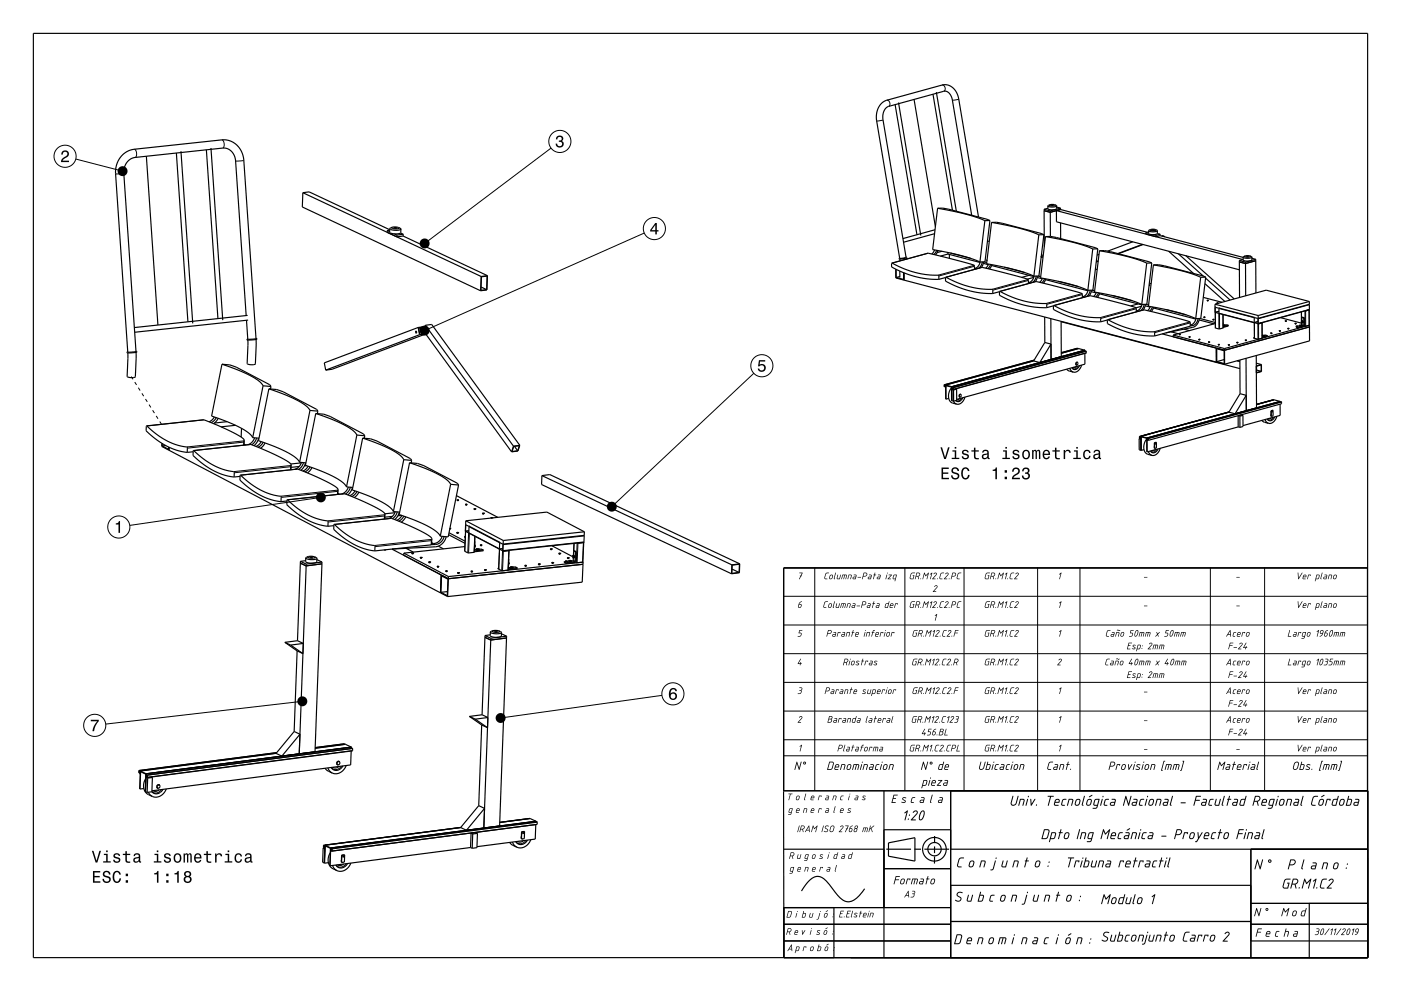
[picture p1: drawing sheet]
<svg xmlns="http://www.w3.org/2000/svg" width="420mm" height="297mm" viewBox="0 0 420 297" stroke-linecap="round" stroke-linejoin="round" font-family="sans-serif">
<g fill="none" stroke="#000" stroke-width=".35">
<path d="M10 10h400v277h-400zM268.3 31.4l6.6 38.9M269.4 30.7l6.6 39.9M274 29.8l6.4 38.1M279.7 28.2l5.8 34.8M280.7 27.6l6 35.7M43.9 46.8l3.4 50.6M52.9 45.9l3.4 50.5M54.3 45.3l3.5 51.6M61.9 44.9l3.4 50.6M63.2 44.4l3.6 51.6M90.8 57.7l53.4 25.2"/>
<path d="M90.8 57.7l-.2 4.3 53.5 25.1M90.8 57.7l1.9-.2 24.1 11.4M116.1 69.1l.7 .3M116.1 69.1v.5M116.8 69l-.7 .1M116.9 68.5l-.1 1.1a3.8 3.8 0 0 0 3.3 .2l.1-1.2M116.9 68.5a3.8 3.8 0 0 0 3.2 .3l.1-.2M117.6 68.1l-.2 .1a2.43 2.43 0 0 0 2.1 .3v-.3M117.6 68.1l1.9 .1M117.6 68.1l-.7 .4M118.1 68.3h.8zM118.2 70.1l.8 .4"/>
<path d="M119 70.5v.5l1.9-.3M119.5 68.2l.7 .4M120.1 69.8l.8 .4M120.9 70.7l25.2 11.9M120.9 70.2l-1.9 .3M120.9 70.2v.5M267.4 78.8l-.1 1.2 5.2 2.3 4.4 1.1 4.6 .3M267.4 78.8l10.8-2.9 13.2 3.3a.55 .55 0 0 1 .7 .6v.9M267.4 78.8l3.5 1.7 3.3 1.1 3.4 .7 3.7 .2 .2 1.2M269.8 77.6v.6M271.6 77l.2 .3-1.2 .3h-.9v-.2M271.7 77.3v.4"/>
<path d="M271.7 77.1l-2 .3M280.2 74.9l-.9 1.2M280.2 70l-9.3 2.6M280.3 68.9l-9.6 2.6M280.8 75l-.8 1.3M281.1 62.4l-1.5 12.4 8.6 1.8 5.6 1.9M281.1 62.4h1.5l1.8 .3 12.4 3.4M281.1 62.4l8.6 1.8 5.6 1.9M281.2 75.1l-.7 1.3M282.4 75.3l-1.5 .4M284.2 75.7v.4M284.2 76.1l-2.3 .7"/>
<path d="M284.2 76.1l9.6 2.6M284.6 76.3v1.1M284.9 75.8l6.1 1.6M291.3 64.5l-5.8-34.6-.8-1.8-.8-.7-.8-.1-17.1 4.8-.6 .5-.5 1-.2 2.2 6.9 41.3M293.3 65l-5.9-35.5-.5-1.4-.7-1.2-1.5-1.2-1.9-.3-17.7 4.9-1 .8-.9 1.4-.4 1.6v1.8l6.9 41.6M293.8 78.5l-.2 .8a1.94 1.94 0 0 1-1.5 1.2M294.5 78.5l-.4 1.2-.7 .7M294.8 78.9l1.5 .4M294.9 78.5l-.7 1.7M295 78.5l.8 .2M295.3 66.1l-1.5 12.4M295.8 78l.1 .1"/>
<path d="M295.9 77.9l-.1 .1M295.9 77.9h.1M295.9 78.1h.1M296.3 79.1l-.8 1.3M296.6 72.3l-.6 .1M296.8 66.1l-1.5 12.4h-1.5M296.8 66.1h-1.5M297 79.3l-.9 1.2M297.3 66.7l-1.5 12.3 8.6 1.9 5.5 1.9M297.3 66.7l1.5-.1 1.8 .3 12.3 3.4M297.3 66.7l8.6 1.8 5.5 1.9M297.3 79.6l12.7 3.3"/>
<path d="M297.3 79.3l-.7 1.3M311.4 70.4l-1.5 12.4M312.1 77h.2M312.1 77v.1M312.1 77.1h.2M312.2 76.9h.1M312.2 77.1h.2M312.2 76.4l.6 .1M312.3 77v.1M312.4 77h-.1M312.4 77.1h-.1M312.4 76.9h-.2"/>
<path d="M312.5 76.9v.1M312.5 77h-.1M312.5 77.1h-.1M312.5 77l-.1 .1M312.9 70.3l-1.4 12.4-1.6 .1M312.9 70.3l-1.5 .1M313 62.7l1.9 .5M313 62.7v.4M313 63.1l.1 10.8M313.4 70.9l-1.5 12.4 8.7 1.8 5.5 1.9M313.4 70.9l8.6 1.8 5.6 1.9M314.2 62.4l-1.2 .3"/>
<path d="M314.7 61.4l-.5 .3M314.9 63.2v7.7M314.9 70.9l14.2 3.7M314.9 70.9h-1.5M315.1 61.5h.7zM316.2 61.4h-1.5M316.2 61.4v.2l-.6 .1a.65 .65 0 0 1-1-.2l.1-.1M316.2 61.4l.6 .3M316.8 61.7l-.1 .9-1.2 .3-1.3-.2v-1M316.8 61.7l-1.3 .4-1.3-.4M316.8 62.1l1.1 .3M317.9 62.8l-3 .8-1.9-.5"/>
<path d="M317.9 62.4l-3 .8M317.9 62.4v.4M317.9 62.8l26 6.8M317.9 66.8l.1 4.7M327.6 74.6l-1.5 12.4M329.1 74.6l-1.5 12.4h-1.5M329.1 74.6h-1.5M329.2 78.3l-.6 .2M329.2 78.2l-.5 .2M329.5 76.2l-.6 .3M329.6 75.1l-1.5 12.4 8.6 1.8 5.6 1.9M329.6 75.1h1.5l1.8 .3 12.4 3.4"/>
<path d="M329.6 75.1l8.6 1.9 5.6 1.9M339.6 72.5l-7.5 2.8M342.5 73.2l-7.4 2.8M342.7 73.3l-7.4 2.7M343.5 69.7l.8 .3M343.5 69.7v.5M343.8 78.9l-1.5 12.3M344.3 69.5l-.8 .2M344.9 68.8l-.6 .3M345.3 78.8l-1.5 12.4h-1.5M345.3 78.8l-1.5 .1M345.3 68.9h.7z"/>
<path d="M345.7 70.3l.9 .2M345.8 79.4l-1.5 12.4 8.6 1.8 5.6 1.9M345.8 79.4l1.5-.1 1.8 .4 12.4 3.4M345.8 79.4l8.6 1.8 5.5 1.9M346.4 68.8h-1.5M346.4 68.8l.1 .2-.8 .2-.8-.2v-.2M346.4 68.8l.5 .3M346.6 70.5v.5l1.2-.4M346.9 69.1v1l-1.1 .2-1.4-.2-.1-1M346.9 69.1l-1.1 .4-1-.1-.5-.3M347 70l.8 .2M347.8 70.2l-1.2 .3"/>
<path d="M347.8 70.2v.4M347.8 70.6l24.9 6.5M348.2 70.7l.5-.1 .5 .4M350.3 75.3l7.5 6.6M353.2 76.1l7.5 6.6M355.5 76.7l14.5 12.9M371.5 78.1l.1 11.1M371.5 78.1l1.9 .5M372.6 77.8l-55.9-14.7v3.4l54.9 14.4M372.7 77.8l-1.2 .3M373.3 76.7l-.6 .4M373.4 78.6v10"/>
<path d="M373.7 76.8h.6zM374.7 76.7h-1.4M374.7 76.7l.1 .2-.7 .2-.8-.1v-.3M374.7 76.7l.6 .4M375.3 77.1v.9l-1.2 .2-1.3-.2-.1-.9M375.3 77.1l-1.2 .3-1.4-.3M375.3 77.4l1.2 .3M376.5 78.1l-3.1 .9-1.9-.5M376.5 78.1v9.7M376.5 77.7l-3.1 .9M376.5 77.7v.4M73.8 94.6l-3.2-46.4-.2-1.2-.6-1.1-1.3-1.2-1.6-.3-26.4 2.8a4.3 4.3 0 0 0-3.4 4.7l3.7 53.5"/>
<path d="M73.9 96l.4 5.7M74.2 94.5l-33.9 3.7M74.4 95.9l-34 3.7M124.8 99.3v.5M125.4 98.1l1.9-.2v.3M125.4 98.1l.4 2.2M125.4 98.1l-28.2 10.7 .4 2.1M126.6 99v.6M127.2 98l-1.6 .6M127.2 98v.4M127.2 98l-1.7 .2 .3 2 1.7-.2M127.5 97.5l-.5 1.7 26.4 36.2"/>
<path d="M127.5 97.5l1.9-.3 26.4 36.3M127.5 97.5l26.4 36.2M127.9 99.1l.2 .2v.4zM128 99.1l.1 .5M144.2 86l1.7 .8M144.2 82.9l-.1 4.2M144.3 83l1.7-.3-.1 4.1-1.7 .2zM146.1 82.6l-.1 4.3-1.9 .2M146.1 82.6l-1.9 .3M268.5 80.7v2.6l96.2 25.2M268.7 80.7v2.5M269.8 81.2v2"/>
<path d="M269.8 82.9l-1.1 .3M270.9 81.7v2l-2.2-.5M271 81.8v2.1M283.5 83.2l-2 .5M283.5 83.1v1.2l4.9 2.2 4.7 1.2 4.5 .3M283.5 83.1l10.9-3 13.1 3.4a.54 .54 0 0 1 .8 .5v1M283.5 83.1l3.5 1.6 3.6 1.2 3.5 .7 3.4 .1 .1 1.3M299.6 87.4l-2 .6M299.7 87.3l-.1 1.2 4.8 2.1 4.8 1.3 4.6 .3M299.7 87.3l3.5 1.7 3.6 1.2 3.3 .6 3.5 .2 .2 1.2M301.1 80.1l6 1.6M308.5 82.5l-2.2 .6"/>
<path d="M309.9 83.1l-1.9 .6M310 82.8l-.3 .7a1.92 1.92 0 0 1-1.4 1.2M310.5 84.4l13.5 3.4 .4 .2 .1 1.2M310.5 84.4l-10.8 2.9M310.6 82.8l-.4 1.1-.6 .7M310.7 82.7l-.1 .1M311 83.2l1.4 .4M311.1 82.7l-.7 1.7M311.2 82.7l.8 .2M312.5 83.4l-.8 1.2M313.1 83.5l-.8 1.3M313.2 95v7.6"/>
<path d="M313.4 83.8l12.7 3.3M313.5 83.6l-.7 1.3M315 95.5l.1 12.2M315.8 91.7l-2 .5M315.9 91.6l-.1 1.1 5 2.3 4.4 1.1 4.8 .3M315.9 91.6l10.8-3 13.9 3.6M315.9 91.6l3.7 1.7 3.2 1.1 3.3 .6 3.7 .2 .2 1.2M317.2 84.3l6.1 1.6M318.1 96.3l.1 10.6M318.1 96.4l53.6 14.1M326.2 87l-.3 .8a1.94 1.94 0 0 1-1.4 1.1M326.8 87l-.4 1.1-.6 .8"/>
<path d="M326.8 87h.1M327.1 87.4l1.5 .4M327.2 87l-.6 1.6M327.4 87l.8 .2M328.4 80.6l.5 .2M328.7 87.6l-.9 1.3M329.3 87.7l-.8 1.3M329.6 88.1l12.7 3.3M329.7 87.8l-.7 1.3M332 95.9l-2 .5M332.1 95.8l-.1 1.2 4.9 2.2 4.7 1.2 4.5 .3M332.1 95.8l10.8-3 13.1 3.4a.55 .55 0 0 1 .8 .6v1"/>
<path d="M332.1 95.8l3.5 1.7 3.5 1.1 3.6 .7 3.3 .1 .1 1.3M333.4 88.6l6.1 1.5M340.6 92.2l.1 1.3M341.2 91.1l-2.3 .6M342.2 91.8l-1.6 .4M342.4 91.2l-.3 .8a1.94 1.94 0 0 1-1.4 1.2M343 91.2l-.4 1.2-.7 .7M343.3 91.6l1.5 .4M343.4 91.2l-.6 1.7M343.5 91.2l.8 .2M344.5 85.6l.1-.1zM344.5 85.4h.1"/>
<path d="M344.6 84.9l.5 .1M344.6 85.5h.1M344.6 85.4v.1M344.6 85.4h.1M344.7 85.4l-.1 .1M344.9 91.9l-.9 1.2M345.5 92l-.9 1.2M345.8 92.3l12.7 3.3M345.9 92.1l-.7 1.3M349.6 92.8l6.1 1.6M351.1 99.4l2.1 .6M354.9 98.7l1.7 .4"/>
<path d="M356.8 97.8l-10.7 2.9M358.5 95.5l-.2 .8a1.94 1.94 0 0 1-1.5 1.1M359.2 95.5l-.3 .9-.6 .8-1.5 .5M359.2 95.5h.1M359.5 95.9l4.5 1.2M359.6 95.5l-.6 1.6-1.1 .9-8.4 1.8M359.6 95.5h.1M359.7 95.4l4.6 1.3M359.9 83.1l-1.4 12.4M360.7 89.1l5.6 1.5M360.9 95l.1 .1M360.9 95l.1 .2"/>
<path d="M360.9 95h.1M360.9 95h.3M360.9 95.2h.1M361 95.1v.1M361.2 95.2h-.2M361.2 95.1h-.2M361.2 95.1v.1M361.2 95h.1M361.2 95v.1M361.2 85l6 5.4M361.2 95v.2M361.4 83.4l7.4 6.5"/>
<path d="M361.5 83.1l-1.5 12.3-1.5 .1M361.5 83.1h-1.6M361.9 90l.1 .1M361.9 90v.1M361.9 90.1l.1 .1M361.9 90h.1M361.9 90h.3M361.9 90.1l.3 .1M362 90.1v.1M362.2 90.1h-.2M362.2 90.2h-.2M362.2 90h.1"/>
<path d="M362.2 90v.1M362.2 90.1v.1M362.2 90v.2M363.6 95.8h.1M363.6 95.8l.1 .1M363.6 95.7v.1M363.6 95.7h.1M363.6 95.7h.3M363.6 95.9h.1M363.7 95.8v.1M363.9 95.9h-.2M363.9 95.8h-.2"/>
<path d="M363.9 95.8v.1M363.9 95.7h.1M363.9 95.7v.1M363.9 95.7v.2M364.2 91.2l.1 .8M364.2 91.2l13 3.4M364.3 93.6l.1 4.7 1.1 .3 1.2-.3v-4M364.3 92v1.6l1.1 .3v-1.5l-1.1-.3M364.3 92h.1M364.3 92.1v.1M364.3 92.1h.1M364.3 97l-12.6 3.4"/>
<path d="M364.8 90.8h.1M364.8 90.9h.1M364.8 90.8v.1M364.9 90.8h-.1M364.9 90.8h.2M364.9 90.8h.1M364.9 90.9h.2M364.9 90.8v.1M365.1 90.8h-.2M365.1 90.8v.1M365.1 90.9h-.2M365.1 90.8h.1"/>
<path d="M365.2 90.8h-.1M365.2 90.9h-.1M365.2 90.8v.1M365.4 94h.2M365.5 94h.1M365.5 94h-.1M365.5 92.3l10.5 2.8M365.6 94l11.5 3M366.7 96.8v.1M366.7 97.5h.2M366.7 97.4h.1M366.7 96.9h.1"/>
<path d="M366.9 97.5v.2M367.2 97.7h-.5h.2M367.2 97.5h-.3M367.2 97.5v.2M367.2 97.7h-.3M367.2 97.4h-.5M367.2 97.4h.1M367.3 97.4l-.1 .1M367.3 97.4l-.1 .3M367.6 97.4h.1M367.6 97.4h-.3M367.6 97.4l.6 .1"/>
<path d="M368.2 97.5h.1M368.2 97.5l-1.5 .4M368.2 97.5l.1 .2-1.6 .4M376 96.6v4.8M376 95.1h.1M377.1 95.4v1.7M377.1 95.4h.1M377.1 95.4l-1.1-.2 .1 1.5M377.1 95.4v1.6M377.1 97.1h.1M377.1 97h.1M377.1 97.1h.2"/>
<path d="M377.2 94.6v.8M377.2 97h.1M378.3 96.7h.1M378.3 96.8l-1.1 .2M378.4 96.7h.1M378.4 96.7v4.6l-1.2 .4-1.1-.3M381 99.9h.1M381 99.9l.1 .1M381 99.8v.1M381 99.8h.1M381 100h.3M381.1 99.9v.1"/>
<path d="M381.3 99.9h-.2M381.3 100h-.2M381.3 99.9v.1M381.3 99.8h-.3M381.3 99.8h.1M381.3 99.8v.1M381.3 99.8v.2M383.5 99.2h.1M383.5 99.2l.1 .1M383.6 99.1l-.1 .1M383.6 99.1h.1M383.6 99.3h.2"/>
<path d="M383.6 99.2v.1M383.8 99.2h-.2M383.8 99.3h-.2M383.8 99.2v.1M383.8 99.1h-.2M383.8 99.1h.1M383.9 99.1l-.1 .1M383.9 99.1l-.1 .2M383.9 95.2l6.3 1.6M385.3 96.2h.1M385.3 96.2l.1 .1M385.3 96.1v.1"/>
<path d="M385.3 96.1h.3M385.3 96.1h.1M385.4 96.3h.2M385.4 96.2v.1M385.6 96.2h-.2M385.6 96.3h-.2M385.6 96.2v.1M385.6 96.1h.1M385.6 96.1v.1M385.6 96.2h.1M386.1 98.5h.1M386.1 98.5l.1 .1"/>
<path d="M386.1 98.4v.1M386.1 98.4h.3M386.1 98.4h.1M386.1 98.6h.2M386.2 98.5v.1M386.4 98.5h-.2M386.4 98.6h-.2M386.4 98.5v.1M386.4 98.4h.1M386.4 98.4v.1M386.4 98.4v.2M388.2 96.9l.2 .1"/>
<path d="M388.2 96.9l.2 .2M388.3 96.9h-.1M388.3 96.9h.1M388.3 97.1h.2M388.4 97v.1M388.5 97h-.1M388.5 97.1h-.1M388.5 97v.1M388.5 96.9h-.2M388.5 96.9h.1M388.6 96.9l-.1 .1M388.6 96.9l-.1 .2"/>
<path d="M388.6 97.8h.1M388.6 97.8l.1 .1M388.6 97.9v.2l.6 .1M388.6 97.7v.1M388.6 97.7h.3M388.6 97.7h.1M388.7 97.9h.1M388.7 97.8h.1M388.9 97.8h-.2M388.9 97.8h.1M388.9 97.7h.1M389 97.7l-.1 .1"/>
<path d="M389 97.7v.1M389.5 97.6h.3M389.5 97.6l-.9 .3M389.5 97.6l.3 .2M389.6 97.5l-.1 .1M389.6 97.5h.1M389.6 97.7l.5 .1M389.8 97.6v.2M390.1 97.6h-.3M390.1 97.6v.2M390.1 97.8h-.3M390.1 97.5h-.5"/>
<path d="M390.1 97.5h.1M390.1 97.5v.1M390.1 93.5l.1 2.8M390.2 96.5v1M390.2 96.3v.4M390.2 97.5h-.1M390.2 97.5l-.1 .3M390.2 97.4l-.1 .1M390.2 96.2v.1M390.2 96.2h.3M390.2 96.2h.4M390.2 96.7l.3 .1"/>
<path d="M390.3 96.7l-.1 .7M390.5 96.2l.1 .3M390.5 96.6v.2M390.6 96.5l-.1 .1M390.6 96.2l.1 .3M390.6 96.2h-.1M390.7 96.5l-.2 .3M390.7 96.5h-.1M391 95.2l-.7-.1v1M391 95.2l-.1 2.4-1.7 .4v.2M391 95.2v2.5M391 97.7l-1.8 .5"/>
<path d="M391.4 93.2h-.1M391.4 93.2h-.2M392.4 92.9l-1 .3M392.4 92.9h.1M392.5 92.8v.1M392.5 97.5l-1.5 .2M392.5 97.5h.1M392.5 92.8l-15.4 4.3M392.5 92.9v4.6M392.5 91.2v1.6M392.5 90.4v.8M392.5 90.4l-15.3 4.2"/>
<path d="M392.5 90.4l-12.9-3.4-15.4 4.2M392.5 91.2l-15.3 4.2M392.6 97.5v4.7l-25.5 7M392.6 97.5l-25.5 7M392.6 98l-25.5 7M40.8 105.6l-.2 7.3-.9 .3-1.6-.4 .2-7M40.8 105.3l.2 .2-1.5 .2h-1.4l.2-.2M40.8 105.3h.1M40.8 105.4l-2.6 .1M66.5 109.2l-3.1 15.5a33.2 33.2 0 0 1 11.7 5.5l.7 1M66.5 109.2a9.6 9.6 0 0 1 4.3 .8l10 5.3 .4 .5M66.5 109.2a33.2 33.2 0 0 1 11.7 5.5l.7 .9"/>
<path d="M74.2 101.7h.1M74.3 101.6l-.2 .1 .2 .2M74.3 101.7v.2M74.3 101.7h.1M74.3 101.9h.1M76.7 101.4l.3 .3-2.7 .1 2.5-.3M76.8 101.5l-3.7-53.7-.4-1.6-.7-1.5-.9-1.1-1.2-.9-1.3-.6-1.5-.2-26.9 2.8a6.7 6.7 0 0 0-5.6 7.4l3.7 53.4M76.8 101.7l-.2 7.3-.8 .3-1.2-.1-.5-.2 .2-7.1M78.9 115.6l-3.1 15.6M78.9 115.6l2.3 .2M80.6 116.5l-3.1 15.6a33.3 33.3 0 0 1 11.7 5.5l.6 .9M80.6 116.5a9.7 9.7 0 0 1 4.3 .9l10 5.3 .4 .5"/>
<path d="M80.6 116.5a33.4 33.4 0 0 1 11.7 5.6l.6 .9M81.2 115.8l-.1 .8M125.8 100.3l1.8-.2-28.1 10.6-1.9 .2M125.8 100.3l-28.2 10.6M283.1 115.3v.6M283.1 115.3l.4 .2M283.1 115.4v.5M283.1 115.4h.1M283.2 115.4l.2 .1 .1 .7M283.4 115.8l-.3 .1M283.5 115.4l.1 4.2M283.5 115.4l1.8 .5"/>
<path d="M283.6 119.6v-4l1.6 .4 .2 4.1M284.4 119.4l-.8 .2M285.2 116.2l-.8 1.6 .1 1.8 .7 1 1.6 .5M285.3 115.9l.1 4.2M285.3 115.9h.1M285.3 116.6l.4 .2M285.4 116.5l.3 .2M285.5 116.7h-.2l.6 .2M285.7 116.7h.1M285.7 116.2v.6M285.7 116.2v.5M285.7 116.8h.1"/>
<path d="M285.9 116.9v3.3M286.5 116.5l.3 .1M286.8 116.6v3.4l-.9 .2M286.8 116.6l-.9 .3M287.6 118.9l.2 .1M287.7 119h.1M287.8 118.2h.2M287.9 118.1v.1M287.9 118.2h.1M287.9 118.2l-.4 .4 .3 .4M288 118.2l-.4 .4 .2 .4M288 118.2l.2 .4-.4 .4"/>
<path d="M288.6 119.2l-1 1.1h-.6l-.5-.3M289.3 119l-1 1.7-.7 .4h-.8M309.9 108.2l-26.4 7.2M309.9 108.2l1.8 .5M310 107.9l-26.9 7.4M313.2 102.6l-3.3 5.6M313.2 102.6l1.9 .5M315.1 103.1l-3.4 5.6M315.1 103.1v4.6M315.1 107.7l-3.4 1M319.8 110.6l.6 .5 1.4 .4M320.7 110.4l.5 .8 .6 .3"/>
<path d="M322.6 109.3l.2 .1M322.7 109.4h-.1M322.8 108.6h.2M322.8 108.5l.1 .1M322.9 108.6h.1M322.9 108.6l-.4 .4 .3 .4M323 108.6l-.4 .4 .2 .4M323 108.6l.1 .5-.3 .3M323.3 104.5l-.3-.1-4.8 1.3M323.3 104.5h.1M323.6 109.6l-.5 .7-.6 .4h-.6l-.5-.5M324.3 109.4l-.5 1-.6 .8-.7 .3h-.7"/>
<path d="M325.2 105.9v3.2l-38.4 10.6M325.3 105l-40 10.9M325.3 105l-1.9-.5-5.2 1.4M325.3 105v.3M325.6 105.2h.1M325.7 105.2l-.1 .6-39.9 11M325.7 105.2l-40 11M348.4 100.1l18.7 4.9M351.7 100.4l15.4 4.1M351.7 100.4v.5M353.5 100.2h.1M353.5 100.2l.1 .1"/>
<path d="M353.6 100.2h-.1M353.6 100.2h.2M353.6 100.2h.1M353.6 100.3h.2M353.6 100.2v.1M353.8 100.2h-.2M353.8 100.3h-.2M353.8 100.2h.1M353.9 100.3h-.1M353.9 100.2l-.1 .1M356.4 101h.2M356.4 101l.2 .1"/>
<path d="M356.5 100.9h.1M356.5 100.9h.3M356.5 101.1h.2M356.6 101v.1M356.7 101h-.1M356.7 101.1h-.1M356.7 101v.1M356.8 100.9h.1M356.8 100.9l-.1 .1M356.8 100.9l-.1 .2M359.4 101.7l.1 .1M359.4 101.7l.1 .2"/>
<path d="M359.4 101.7h.1M359.4 101.7h.3M359.4 101.8h.3M359.5 101.8v.1M359.7 101.8h-.2M359.7 101.8h.1M359.7 101.8l-.2 .1M359.7 101.7h.1M359.7 101.7v.1M362.3 102.5h.1M362.3 102.5l.1 .1M362.3 102.6h.3"/>
<path d="M362.4 102.5v.1M362.6 102.5h-.2M362.6 102.6h-.2M362.6 102.5v.1M362.6 102.5h-.3M362.6 102.5h.1M364.6 104.3l.1 4.2M364.7 108.5l2.4 .7M364.8 104.5l2.2 .6v3.9l-2.2-.6zM365.2 103.3h.2M365.2 103.3l.2 .1M365.3 103.2l-.1 .1"/>
<path d="M365.3 103.2h.2M365.3 103.2h.1M365.3 103.4h.2M365.4 103.3v.1M365.5 103.3h-.1M365.5 103.4h-.1M365.5 103.3v.1M365.5 103.2h.1M365.6 103.2l-.1 .1M365.6 103.2l-.1 .2M367 107.8l-2.2 .6M367.1 104.5v.5"/>
<path d="M367.1 105v4.2M368.2 103.3l.2 .1M368.2 103.3l.2 .2M368.3 103.3h-.1M368.3 103.3h.1M368.3 103.5h.2M368.4 103.4v.1M368.5 103.4h-.1M368.5 103.5h-.1M368.5 103.4v.1M368.5 103.3h-.2M368.5 103.3h.1"/>
<path d="M368.6 103.3h.1M368.6 103.3l-.1 .1M368.6 103.3l-.1 .2M370.8 102.6l.1 .1M370.8 102.6l.1 .2M370.8 108.1l.9 .3M370.8 102.6h.1M370.8 102.6h.3M370.8 102.8h.3M370.9 102.7v.1M371.1 102.7h-.2M371.1 102.8h-.2"/>
<path d="M371.1 102.7v.1M371.1 102.6h.1M371.1 102.6v.1M371.1 102.6v.2M371.7 107.9l.1 10.1M371.8 118l1.8 .5-3.3 5.5-1.9-.5M371.8 118l-3.4 5.5M373.3 101.9l.2 .1M373.3 101.9l.2 .2M373.4 101.9h-.1M373.4 101.9h.2M373.4 101.9h.1"/>
<path d="M373.4 102.1h.2M373.5 102v.1M373.6 102h-.1M373.6 102v.1M373.6 102.1h-.1M373.6 101.9h.1M373.7 101.9l-.1 .1M373.7 101.9l-.1 .2M375.9 101.3h.1M375.9 101.2v.1M375.9 101.2l.1 .1M375.9 101.2h.1"/>
<path d="M375.9 101.4h.2M376 101.2h-.1M376.1 101.4h.1M376.6 106.6l.1 15.6-3.1 .9-.1-15.7M376.6 108.8l1.6 .5M376.7 109.7l1.4-.3v1.9l-1.4 .4zM376.7 110.9l1.4 .4M378.2 109.3v2l-1.6 .5M378.2 109.3l-1.6 .4M378.4 100.6h.1M378.4 100.6l.1 .1M378.5 100.5l-.1 .1"/>
<path d="M378.5 100.5v.1M378.5 100.5h.1M378.5 100.7h.1M378.5 100.6h.2M378.5 100.6l.2 .2M378.6 100.5h-.1M378.6 100.5h.1M378.6 100.5l-.1 .1M378.6 100.8h.4M378.7 100.6v.2M379 100.6h-.3M379 100.8h-.3"/>
<path d="M379 100.6v.2M379.1 100.5h-.5M379.1 100.5h.1M379.1 100.5l-.1 .1M379.1 100.5l-.1 .3M379.3 100.4h.1M379.3 100.4l-.2 .1M379.3 100.4l.6 .2M379.9 100.6h.1M379.9 100.6l-1.5 .4M379.9 100.6l.1 .2-1.6 .4M381.5 119.9l-4.8 1.3"/>
<path d="M381.8 119.8h.1M381.9 119.8l1.9 .5M381.9 119.8l-5.2 1.4M44 127.6l-.2 1.5 4.3 3.5 4 2 4 1M44 127.6l17.1-1.8 8.7 3.8 2.6 1.5 .8 .9M44 127.6l3.2 2.7 2.8 1.8 3.2 1.3 2.9 .6v1.6M48.5 132.9v.9l83.5 43.9M48.6 133.6l1.9 1.1 .1-.7M48.6 132.9v.7M49.7 133.5l-1.1 .1M50.7 134l-.1 .9M57.9 135.4l-1.8 .2"/>
<path d="M58 135l-.1 1.5 4.3 3.5 4 2 4 1M58 135l17.2-1.8 9.1 4 2.3 1.4 .7 .7M58 135l3 2.6 2.9 1.8 3.1 1.3 3.1 .7 .1 1.6M64.2 125l-.6 .8-.9 .6M64.8 125.2l-.6 .8-.9 .7M65.4 125.4l-1.3 1.6M68.1 126.4l-3.8 .4M70.6 127.5l-4.3 .4M72.4 128.4l-.1 2.6M73.2 133.1l.4 .2M73.2 132l-.1 1.4M73.2 132v1.4"/>
<path d="M75.8 131.2l1.8 .1M76.3 131.2l-.1 .2a3.1 3.1 0 0 1-1.8 1.9M76.9 131.3l-.5 1.1-1 .9M77.5 131.3l-.5 1.3-.8 1M78.3 132.3l-.6 .9-1 .6M78.9 132.5l-.6 .9-.9 .6M79.5 132.7l-1.4 1.7M87.3 139.3l-.2 1.5M87.3 139.3l-.1 1.5M89.7 139.8l-2.5 .3M89.8 138.5l1.9 .2M90.3 138.7l-3.1 .4"/>
<path d="M90.4 138.6l-.1 .2a3.1 3.1 0 0 1-1.9 1.8M91 138.7l-.5 1.1-1 .9M91 138.6v.1M91.6 138.7l-.5 1.3-.9 1M91.9 139.6h-.6M92.4 139.7l-.7 .9-.9 .6M92.9 123l-3.1 15.5M92.9 123l2.4 .2M92.9 139.9l-.6 .9-.9 .6M94.7 123.9l-3.1 15.6a33.3 33.3 0 0 1 11.6 5.5l.7 .9M94.7 123.9a9.6 9.6 0 0 1 4.3 .9l10 5.3 .4 .5M94.7 123.9a33.2 33.2 0 0 1 11.6 5.6l.7 .9"/>
<path d="M95.3 123.2l-.2 .8M107 130.4l-3.1 15.5M107 130.4l2.4 .2M108.7 131.3l-3.1 15.5a33.1 33.1 0 0 1 11.7 5.6l.6 .9M108.7 131.3a9.7 9.7 0 0 1 4.3 .9l10 5.2 .4 .6M108.7 131.3a33.1 33.1 0 0 1 11.7 5.6l.6 .9M109.4 130.6l-.2 .7M121 137.8l-3.1 15.5M121 137.8l2.4 .2M122.8 138.7l-3.1 15.5a33.2 33.2 0 0 1 11.6 5.6l.7 .9M122.8 138.7a9.7 9.7 0 0 1 4.3 .9l10 5.2 .4 .6M122.8 138.7a33.2 33.2 0 0 1 11.6 5.5l.7 1"/>
<path d="M123.4 138l-.1 .7M153.9 133.7l-.5 1.7M154 133.8l1.7-.2-.5 1.5-1.7 .2zM154.2 133.8l1 1.3M155.8 133.5l-.5 1.7-1.9 .2M155.8 133.5l-1.9 .2M285.4 120.1l.5 .1M285.8 120.2l.4 .6 .6 .3M341.5 131.5v3.3l.5 .2M341.5 131.5l.5 .1M341.6 130.8l.1 .5 .2 .1M341.6 130.8l.1 .6"/>
<path d="M341.7 131.4l.3 .1M341.7 131.4l-.2 .1M341.9 131.4h.1M342 131.4h-.1M342 131.5h.1M342 130.8l1.9 .5M342 130.8v4.2M342 130.8v.6M342 131.4v.1M342 135h.1M342.1 135v-4.1l1.7 .5 .1 4M343 134.8l-.9 .2"/>
<path d="M343.8 131.6l-.8 1.7v1.7l.8 1 1.5 .5M343.9 131.3v4.1M343.9 132h.1M343.9 131.3h.1M343.9 131.3l.4 .1v.6M343.9 131.4v.6M344 131.4h.1M344 131.4h.2M344.2 131.5h.1M344.2 131.5v.4M344.2 131.9l.1 .1M344.2 131.9l-.3 .1"/>
<path d="M344.3 135.3l.4 .8 .6 .4M346 134l.1 .2M346.1 132.7h.1M346.1 132.7v1.3M346.1 133.8l-.1 .2M346.1 134v.4M346.1 134.4h.1M346.1 132.7v1.7M346.4 132.8l-.1 .3M346.4 134.3l-.1 .1M346.7 132.6l-.6 .1M346.7 132.6v1.6l-.6 .2"/>
<path d="M347.2 134.5l-.5 .8-.7 .4-.6-.1-.5-.4M347.8 134.4l-1 1.6-.8 .5h-.7M368.4 123.5l-26.4 7.3M368.5 123.4l-26.9 7.4M371.2 127.9l-27.3 7.5M371.2 127.9l.5 .2M371.7 124.7l-.5-.1v3.3M371.7 124.7v3.4M372.1 124.3l.5 .2M372.6 124.5v3.3l-.9 .3M372.6 124.5l-.9 .2M378.3 126l.6 .5 1.4 .4"/>
<path d="M379.2 125.7l.5 .8 .6 .4M381 124.4v.2M381 123.1h.1M381 123.1v1.3M381 124.2v.2M381 124.4l.1 .4M381.1 123.1v1.7M381.4 123.2l-.1 .3M381.4 124.7l-.1 .1M381.6 123l-.5 .1M381.6 123l-.6 .1M381.6 123l.1 1.6-.6 .2"/>
<path d="M382.1 124.9l-.5 .8-.6 .4h-.6l-.5-.5M382.8 124.8l-1 1.6-.7 .4-.8 .1M383.8 120.3h.1M383.8 120.3l-39.9 11M383.8 121.1v3.4l-11.2 3M383.8 120.3l.4 .1v.6l-39.9 11M72 142.8l-1.8 .2M72.1 142.4l-.2 1.5 4.4 3.5 3.9 2 4 .9M72.1 142.4l17.1-1.8 8.7 3.8 2.7 1.4 .7 .9M72.1 142.4l3.2 2.7 2.8 1.8 3 1.2 3.1 .6v1.6M86 150.2l-1.8 .1M86.1 149.8l-.1 1.5 4.5 3.6 4 2 3.8 .8"/>
<path d="M86.1 149.8l17.2-1.8 8.8 3.8 2.5 1.4 .8 .9M86.1 149.8l3.2 2.7 3.1 1.8 2.8 1.2 3 .6 .1 1.6M93.5 140.1l-1.3 1.6M100.1 157.5l-1.8 .2M100.2 157.2l-.2 1.4 4.4 3.5 4 2.1 4 .9M100.2 157.2l17.1-1.9 8.8 3.9 2.5 1.4 .9 .9M100.2 157.2l3.2 2.6 2.8 1.8 3 1.3 3.1 .6 .1 1.6M101.3 147.9l.4 .2M101.3 146.7l-.1 1.5M101.3 146.7v1.5M103.9 145.9l1.9 .2M104.4 146v.2a3.1 3.1 0 0 1-1.9 1.8"/>
<path d="M105 146l-.5 1.2-.9 .9M105.6 146.1l-.5 1.2-.8 1M106.4 147.1l-.6 .9-.9 .6M107 147.3l-.6 .9-.9 .6M107.6 147.5l-1.4 1.6M115.4 154.1l-.2 1.5M115.4 154.1l-.1 1.4M117.6 154.8l-2.2 .2M117.9 153.3l1.9 .2-.7 1.4-.8 .8M118.4 153.7l-3 .3M118.5 153.4l-.1 .2a3.1 3.1 0 0 1-1.9 1.8M119.1 153.5l-.6 1.2-.9 .7"/>
<path d="M119.1 153.4v.1M120.4 154.5l-1.1 .1M120.5 154.5l-.7 .8-.9 .6M121.1 154.7l-.7 .9-.9 .6M121.6 154.9l-1.3 1.6M134.6 159.7l4.8 2.5M134.9 158.3l.1 .1M134.9 158.5v.1M135 158.6h-.1M135 158.4l-.1 .1M135 158.4h.1M135 158.4l-.1 .2"/>
<path d="M135.1 145.2l-3.1 15.5M135.1 145.2l2.4 .2M136.8 148.5l12.4 6.5M136.9 159.6l.2 .1M136.9 159.6l.1 .2M137 159.6h-.1M137 159.6h.3M137 159.6l.3 .1M137 159.8h.1M137 159.8h.3M137 149.8l.1 .1M137 149.8l.1 .2"/>
<path d="M137.1 159.7h.2M137.1 159.7l-.1 .1M137.1 149.8h-.1M137.1 150h.3M137.1 149.8h.3M137.1 149.8h.1M137.1 149.9h.3M137.1 149.9v.1M137.3 159.7v.1M137.3 159.7h.1M137.3 159.6h.1M137.4 149.9v.1"/>
<path d="M137.4 159.6l-.1 .2M137.4 159.6l-.1 .1M137.4 149.8h.1M137.5 149.8l-.1 .1M137.5 149.8l-.1 .2M137.5 145.4l-3.1 15.5-2.4-.2M139.6 159.3l-.3 5.9M139.6 159.3h.1M139.6 151.2h.1M139.6 151.2l.1 .1M139.6 157.1h.1M139.6 151.1v.1"/>
<path d="M139.6 151.1h.4M139.6 151.3h.3M139.6 156.1v1M139.6 156.1l11.3 5.9M139.6 156.1l24.3-2.6 11.3 5.9M139.6 157.3l1 .5-.1 1.9-.9-.5zM139.7 157.2l-.1 2.1M139.7 157.2h.1M139.7 151.3l.2 .1M139.7 151.2h.2M139.7 151.2v.1M139.9 151.2v.2"/>
<path d="M140 151.1h.1M140 151.2h.1M140 151.2h-.1M140 151.2l-.1 .2M140.5 159.8h.1M140.5 159.8h.2M140.6 159.8l10.1 5.3M140.7 157.7v.2l-.1-.2 9.3 4.8M142.1 152.5l.1 .1M142.1 152.5l.1 .2M142.2 152.5h-.1M142.2 152.5h.3"/>
<path d="M142.2 152.7h.3M142.2 152.7h.2M142.2 152.6h.2M142.2 152.6v.1M142.4 152.6v.1M142.5 152.5h.1M142.6 152.5l-.2 .1M142.6 152.5l-.2 .2M144.7 153.8l.1 .1M144.7 153.8l.1 .2M144.7 153.8h.1M144.7 154h.3"/>
<path d="M144.7 153.8h.4M144.8 154h.2M144.8 153.9h.2M144.8 153.9v.1M145 153.9v.1M145.1 153.8v.1M145.1 153.9h-.1M145.1 153.9l-.1 .1M147.2 155.2h.1M147.2 155.2v.1M147.3 155.1l-.1 .1M147.3 155.1h.1"/>
<path d="M147.3 155.1h.3M147.3 155.2h.2M147.3 155.2v.1M147.6 155.1v.1M147.6 155.2h-.1M147.6 155.2h.1M162.5 142.5l2.3-.3 57 26.8M162.5 142.5l-.1 2.7 56.9 26.8M162.5 142.5l56.9 26.8M175.2 159.4l-.1 1-24.3 2.7M175.2 159.4l-24.3 2.6M90 168.8l-.8 23.2"/>
<path d="M90 168.8l1.8 .8M90.1 168.2l1.7 .9M90.1 168.2l-.1 .6M91.6 168l-1.5 .2M91.7 167.2l-.1 1.1a3.7 3.7 0 0 0 3.3 .2l.1-1.2M91.7 167.2a3.7 3.7 0 0 0 3.2 .3l.1-.2M91.8 169.6l-2.1 56.3M91.8 169.1v.5M92.4 166.8l1.9 .1M92.4 166.8l-.2 .1a2.38 2.38 0 0 0 2.2 .2l-.1-.2M92.4 166.8l-.7 .4M92.9 167h.9z"/>
<path d="M94.3 166.9l.7 .4M95 167.7l1.5 .7M96.5 169l-2.1 56.3M96.5 169l-4.7 .6M96.5 168.4l-4.7 .7M96.5 168.4v.6M115.3 164.8h.1M115.7 164.8h-.4M121.1 165.8l13.3 7M121.1 165.8l-.1 .6M121.7 164.3l2.2 1.2M123.5 165.8h.1"/>
<path d="M123.5 165.8l.1 .1M123.5 165.7v.1M123.5 165.7h.1M123.5 165.9h.3M123.5 165.7h.3M123.6 165.9h.2M123.6 165.8h.2M123.6 165.8v.1M123.8 165.8v.1M123.8 165.7l.1 .1M123.9 165.8h-.1M123.9 165.8l-.1 .1"/>
<path d="M126 167.1l.1 .1M126 167.1l.1 .2M126.1 167.1h-.1M126.1 167.2l.3 .1M126.1 167.1h.3M126.1 167.3h.2M126.1 167.2h.2M126.1 167.2v.1M126.3 167.2v.1M126.4 167.1h.1M126.4 167.1l-.1 .1M126.4 167.1l-.1 .2"/>
<path d="M128.5 168.4l.2 .1M128.5 168.4l.1 .2M128.6 168.4h-.1M128.6 168.6h.3M128.6 168.4h.3M128.7 168.5h.2M128.7 168.5l-.1 .1M128.9 168.5v.1M128.9 168.4l.1 .1M129 168.5h-.1M129 168.5l-.1 .1M129.3 163.3l-16.9 1.8"/>
<path d="M129.3 163.3h.1M129.3 163.2v.1M129.4 162.9l-.1 .3M129.4 162.6l.5 .3M129.5 161.5l-.2 1.8M129.5 161.5l-.1 1.4M131.1 169.8h.1M131.1 169.8l.1 .1M131.1 169.7v.1M131.1 169.7h.4M131.1 169.9h.4M131.2 169.9l.2 .1"/>
<path d="M131.2 169.8h.2M131.2 169.8v.1M131.4 163.7l1.5 .8M131.4 169.8v.2M131.5 169.7h.1M131.5 169.7v.1M131.5 169.8h-.1M131.5 169.8l-.1 .2M132 177.7l2.2 1.1M132.3 172.3l-.3 5.4M132.3 172.3h.1M132.4 172.6l1.9 1-.2 4.9-1.9-1z"/>
<path d="M132.6 160.7l-.1 .3a2.95 2.95 0 0 1-2.5 1.9h-.6M133.2 160.8l-.2 .5a2.94 2.94 0 0 1-2.4 1.9h-1.3M133.6 171.1l.1 .1M133.6 171.1l.1 .2M133.7 171.1h-.1M133.7 171.1h.3M133.7 171.3h.3M133.7 171.2h.3M133.7 171.2v.1M133.8 160.8l-.2 .6a3.7 3.7 0 0 1-3.1 2.5l-13 .7 16.9 8.8M134 171.2v.1M134 171.1h.1"/>
<path d="M134.1 171.1l-.1 .1M134.1 171.1l-.1 .2M134.1 177.3l-1.9 .2M134.4 173.4l-.2 5.4M134.4 172.8v.6M134.5 160.3l4.9 2.5M137.2 171.7h.1M137.2 171.6h.1M137.2 171.7l.1 .1M137.2 171.6h.4M137.3 171.8h.3M137.3 171.8h.2"/>
<path d="M137.3 171.7h.2M137.3 171.7v.1M137.5 171.7v.1M137.6 171.6v.1M137.6 171.7h-.1M137.6 171.7l-.1 .1M139.3 161h.1M139.3 160.9h.1M139.3 160.9v.1M139.3 165.2h.1M139.4 160.8h.1M139.4 160.8v.1"/>
<path d="M139.4 161h.1M139.4 163.8l-18.3 2M139.4 160.9v.1M139.5 160.8h-.1M141.2 171.2l.1 .1M141.2 171.2l.1 .2M141.3 171.2h-.1M141.3 171.2h.3M141.3 171.4h.3M141.3 171.3h.3M141.3 171.3v.1M141.6 171.3v.1"/>
<path d="M141.6 171.2h.1M141.7 171.2l-.1 .1M141.7 171.2l-.1 .2M142.3 163.7h.1M142.3 163.7v.1M142.3 163.3h.1M142.3 162.2l-.1 2.9 2.7-.2M142.4 160.7l-.2 4.8-1.9 .2-1-.5M142.4 163.3l.1 .2M142.4 163.3h-.1M142.5 163.5v.2M142.5 163.5h.1"/>
<path d="M142.5 163.7l-.2 .3M142.5 163.7h-.2M142.5 163.7h.1M142.7 164.7l-.5 .1M142.7 164.8l.2 .1M142.7 164.5l.2 .1M142.7 164.5v.3M142.8 164.8h.7M142.8 164.5h-.1M142.8 164.5h.7M142.9 164.9h.4M142.9 164.6l.5 .1"/>
<path d="M142.9 164.6v.3M143.4 164.7l-.1 .2M143.5 164.5l.1 .1M143.6 164.6h.7l.6 .3M143.6 164.6l-.2 .1M143.6 164.6l-.3 .3M144 163.3l.1 .1M144 163.3l.1 .2M144.1 163.3h.1M144.1 163.3h.3M144.1 163.3l.3 .1M144.1 163.5h.1"/>
<path d="M144.1 163.5h.3M144.1 163.5h.2M144.1 163.4h.2M144.1 163.4v.1M144.3 163.4v.1M144.4 163.4h-.1M144.4 163.3l.1 .1M144.4 163.3v.1M144.4 163.3h.1M144.5 163.4l-.2 .1M144.5 163.4h-.1M144.9 164.9v.2l-2.7 .3"/>
<path d="M145.3 170.8h.1M145.3 170.8l.1 .2M145.3 170.8h.4M145.3 170.9l.3 .1M145.4 171h.2M145.4 170.8l.2 .1M145.4 170.8v.2M145.6 170.9v.1M145.7 170.8h.1M145.7 170.8l-.1 .1M145.7 170.8l-.1 .2M149.3 170.4h.1"/>
<path d="M149.3 170.4l.1 .1M149.4 170.3v.1M149.4 170.3l-.1 .1M149.4 170.5h.1M149.4 170.4v.1M149.5 170.5v.1M149.5 170.3h-.1M149.5 170.6l1.1 .5M149.7 164.5l.1 .2M149.7 164.7l-.2 5.8M149.7 164.7h.1M149.8 162.5v.2"/>
<path d="M149.8 162.5h.1M149.8 162.6v2M149.8 162.6h.1M149.8 162.6l1 .6M150.7 165.1h.1M150.7 165.2h.2M150.7 165v.1M150.8 165l-.1 .2M150.8 165.1l.1 .1M150.8 163.2v1.8M150.8 163.1v.1M150.9 162l-.1 1.1"/>
<path d="M152.4 169.3h.1M152.5 168.6v.2M152.5 165h.1M152.5 167.6h.1M152.5 168.8l.1 .2M152.6 169l-.1 .3M152.6 169h-.1M152.6 169h.1M152.6 165h.1M152.6 165l-1.7 .2M152.6 165l-.3 5.9M153 170.1h-.6"/>
<path d="M153 169.9l.2 .1M153 169.9l.2 .4M153.1 170.2h.6M153.1 169.9h-.1M153.1 169.9h.7M153.2 170.3h.4M153.2 170l.4 .1M153.2 170v.3M153.6 170.1v.2M153.8 169.9l.1 .1M153.8 169.9h.1M153.8 170l.7-.1 .5 .3"/>
<path d="M153.9 170l-.3 .1M153.9 170l-.3 .3M155 170.2l-2.6 .2M155 170.2l.1 .2-2.7 .3M157.4 169.5h.1M157.4 169.5l.1 .2M157.4 169.5h.4M157.4 169.6l.3 .1M157.5 169.7h.2M157.5 169.5l.2 .1M157.5 169.5v.2M157.7 169.6v.1"/>
<path d="M157.8 169.5h.1M157.8 169.5l-.1 .1M157.8 169.5l-.1 .2M161.4 169.1h.1M161.4 169.1l.1 .1M161.5 169l-.1 .1M161.5 169.2h.3M161.5 169h.3M161.5 169.2h.2M161.5 169.1h.2M161.5 169.1v.1M161.7 169.1v.1"/>
<path d="M161.8 169l.1 .1M161.9 169.1h-.2M161.9 169.1l-.2 .1M165 164.6l.1 .1M165 164.5l.1 .1M165 164.5v.1M165.1 164.5h-.1M165.1 164.7h.3M165.1 164.5h.3M165.1 164.5h.1M165.1 164.7h.2M165.1 164.6h.2"/>
<path d="M165.1 164.6v.1M165.3 164.6v.1M165.4 164.5h.1M165.4 168.6l.2 .1M165.4 168.6l.1 .2M165.5 164.5l-.2 .1M165.5 164.5l-.2 .2M165.5 163.6l6.2 3.2M165.5 168.6h-.1M165.5 168.8h.3M165.5 168.6h.3M165.6 168.7h.2"/>
<path d="M165.6 168.7l-.1 .1M165.8 168.7v.1M165.8 168.6h.1M165.9 168.6l-.1 .1M165.9 168.6l-.1 .2M167.5 166h.2M167.6 165.9h.1M167.6 165.9l-.1 .1M167.6 165.8v.1M167.6 166h.3M167.6 165.8h.3M167.7 166h.2"/>
<path d="M167.7 165.9h.2M167.7 165.9v.1M167.9 165.9v.1M167.9 165.8l.1 .1M168 165.9h-.1M168 165.9l-.1 .1M169.5 168.2l.1 .1M169.5 168.2v.1M169.5 168.2h.1M169.5 168.2h.4M169.6 168.3h.1M169.9 168.2h.1"/>
<path d="M169.9 168.2l-.3 .1M170.1 167.2l.1 .1M170.1 167.2l.1 .2M170.2 167.2h-.1M170.2 167.3l.3 .1M170.2 167.2h.3M170.2 167.4h.2M170.2 167.3h.2M170.2 167.3v.1M170.4 167.3v.1M170.5 167.2h.1M170.5 168.2l-1.3 .1-.1 .3 .6 .3"/>
<path d="M170.5 168.1l.2 .1M170.5 168.1l.2 .3M170.5 167.3l-.1 .1M170.5 167.2l-.1 .1M170.5 167.2v.1M170.6 168.3l.6 .1M170.6 168l-.1 .1M170.6 168h.1M170.6 168h.7M170.6 168l.6 .1M170.7 168.4h.4M170.7 168.2h.4"/>
<path d="M170.7 168.2v.2M171.1 168.2v.2M171.2 168.1l-.1 .1M171.3 168l-.1 .1M171.3 168h.1M171.3 168l.1 .1M171.4 168.1h-.2M171.4 168.1l-.3 .3M171.7 166.7l.2-.2 .1 .3-.1 .4-.2-.2M171.7 166.7v.3M171.7 166.7h.1M171.7 167h.1"/>
<path d="M171.7 167l.3 .2M171.8 166.4l-.1 .3M171.8 166.4l.2 .1M171.8 166.4l.4 .1M171.9 167.2l-.1 .8-.5 .1M172 166.5l.1 .4M172.1 162.9l-.1 2.2M172.1 166.9l-.1 .3M172.2 166.5l.1 .4M172.2 166.5h-.2M172.2 166.6l.1 .2M172.3 167h-.1"/>
<path d="M172.3 166.9l-.3 .3M172.3 166.9h-.2M172.6 168.5l-2.9 .4M172.7 165.3l-.7-.2-.1 1.3M172.7 165.3l-.2 .2-.1 2.8-2.6 .3-.1 .3M172.7 165.3l-.1 3.2M173 162.8h.3M173.1 162.8h.1M174.7 168.4l.1 .1M174.8 169.1l-.3 5.4-40.3 4.3M174.8 169.1l-40.4 4.3M174.8 168.5l-40.4 4.3"/>
<path d="M174.8 168.5v.6M174.9 162.6h.1M175 162.6h.1M175 162.6l-.3 5.9h-2.1M175 162.6h-.1M175 162.5l-24.3 2.7M175.1 160.5l-.1 2M219.4 169.3l-.1 2.7M219.4 170.6l2.2 1M219.5 169.4l2.2-.3-.1 2.5-2.2 .2zM221.8 169l-.1 2.7-2.4 .3M221.8 169l-2.4 .3"/>
<path d="M410 170.3h-175.1l.1 116.7v-15h50M85.4 192.5l1.7 .8M85.4 192.5l3.7 2.6M87.1 193.3l3.7 2.6-1.7-.8M89.1 195.1l-.9 24.1M89.2 192l1.7 .8-3.8 .5M89.2 192l-3.8 .5M145.4 191l1.7 .8M145.4 191l-.9 23.2M145.4 190.5l1.7 .8M145.4 190.5v.5M147 190.3l-1.6 .2"/>
<path d="M147 189.4v1.1a3.7 3.7 0 0 0 3.2 .2l.1-1.1M147 189.4a3.7 3.7 0 0 0 3.3 .3v-.1M147.1 191.8l-2.1 56.4M147.1 191.3v.5M147.8 189l1.8 .1M147.8 189l-.2 .2a2.4 2.4 0 0 0 2.1 .2l-.1-.3M147.8 189l-.8 .4M148.3 189.2h.8zM149.6 189.1l.7 .5M150.3 189.9l1.6 .8M151.8 191.2l-4.7 .6M151.8 191.2l-2 56.3"/>
<path d="M151.9 190.7l-4.8 .6M151.9 190.7l-.1 .5M88.2 219.2l-5.4 6.6M88.2 219.2l1.7 .8-5.4 6.6-1.7-.8M140.7 214.7l1.8 .8M140.7 214.7l3.7 2.6M142.5 215.5l3.7 2.6-1.8-.8M144.4 217.3l-.9 24.1M144.5 214.2l1.8 .8-3.8 .5M144.5 214.2l-3.8 .5M41.6 231.6l.1 .1M41.7 230.9l2.2 1-.1 .9 .3 .1 .1-.6"/>
<path d="M41.7 230.9l-.1 .7M41.7 231.1v.6M41.7 231h.1M41.7 231l.3 .2M42 236.5l.2-5.2 1.5 .7-.1 5.3M42 231.6l-.3 .1M42 231.2v.8M42 231.1l.1 .1M42.1 231.1l-.1 5.4M43.1 236.3l-1.1 .2M43.6 237.3l.5 .2M43.7 233.3l-.6 1.8 .1 1.6 .9 1.2 1.6 .8"/>
<path d="M43.8 232.8l.3 .2M44 232.9l-.2 .1 .5 .2M44.1 233h.1M44.2 232.3h.1M44.2 232.3l-.1 .7M44.3 233.2l-.2 4.3M44.5 237.4l.4 .7 .8 .6M45.4 232.9l.3 .1M45.5 237.3l-1.4 .2M45.7 233l-.2 4.3M45.7 233l-1.4 .2M47.1 236.1l.2 .1"/>
<path d="M47.2 236.2h.1M47.5 235.2l.2 .1M47.5 235.1v.1M47.6 235.2l.1 .1M47.7 235.2l.2 .2M47.7 235.2h-.4l-.3 .5 .1 .4 .4 .1M47.7 235.3l-.5 .2 .1 .7M47.7 235.3l.2 .6-.6 .3M48.9 236.6a1.99 1.99 0 0 1-3.4 .7M49.9 236.4l-.1 .1a3.3 3.3 0 0 1-4.1 2.2M82.8 225.8l-40.7 5.3M83 225.5l-41.3 5.4"/>
<path d="M97.5 230.2l.7 .8 1.4 .7M98.3 230.1l.5 .9 .8 .7M101 229l.3 .2M101 229.1h.1M101.1 229.2h.2M101.4 228.1l.3 .2M101.5 228.1v.1M101.6 228.2l.1 .1M101.7 228.3l-.6 .2 .2 .7M101.7 228.3l.1 .6-.5 .3M101.8 228.4l-.4-.3-.4 .4v.5l.4 .2M102.8 229.6a1.94 1.94 0 0 1-1.6 1.3 1.94 1.94 0 0 1-1.9-.9"/>
<path d="M103.2 222.9h.1M103.2 222.9l-8.7 1.1M103.2 222.9l2.2 1M103.5 223.1l-9 1.2M103.8 229.4v.1a3.3 3.3 0 0 1-4.2 2.2M105.3 225.1l-.2 4.1-59.6 7.8M105.4 223.9l-61.6 8-.2 5.4M105.4 223.9v.4M105.7 224.3v.7l-61.6 8M105.7 224.3l-61.5 8M234.9 237h175.1M265 237v50"/>
<path d="M285 237v50M96.9 254.1l.5 .3M96.9 254.1l-.2 4.3 .5 .3M97 253.3v.7l.3 .1M97 253.3v.8l.3 .1M97.1 254.1h-.2M97.2 258.7h.1M97.3 254.1h.1M97.3 254.1v-.8l1.9 .8M97.3 258.7l.2-5.2 1.6 .7-.1 5.3M97.4 254.2h-.1M97.4 253.3l-.2 5.4"/>
<path d="M98.5 258.5l-1.2 .2M99 255.6l-.6 1.6 .2 1.7 .7 1.1 1.7 .9M99.1 255.1h.1M99.2 254.1l-.2 5.4M99.2 254.1l.4 .3M99.2 254.1l-.1 .1M99.2 254.3v.8M99.2 254.3h.1M99.2 254.3l.3 .1M99.5 254.4v.7zM99.7 259.4l.5 .9 .8 .6M102.4 257.7l-.1 .5"/>
<path d="M102.4 256.3h.1M102.4 256.3v2.2M102.5 256.3l-.1 2.2M102.9 258.4h-.3M102.9 256.5l-.1 .3M103.3 256.2l-.9 .1M103.3 256.2l-.8 .1M103.3 256.2l-.1 2.2-.8 .1M104.2 258.8a1.94 1.94 0 0 1-1.6 1.4 1.94 1.94 0 0 1-1.9-1M105.2 258.7a3.3 3.3 0 0 1-4.2 2.2M138.1 248l-41.1 5.3M141.1 254l-42.1 5.5"/>
<path d="M141.1 254l.5 .2M141.2 249.7l.5 .2M141.2 249.7l-.1 4.3M141.2 249.7l1.4-.2 .5 .3M141.7 249.9l-.1 4.3M143.1 249.8l-.1 4.2-1.4 .2M143.1 249.8l-1.4 .1M143.5 241.4l1.8 .9-5.5 6.5-1.7-.8M143.5 241.4l-5.4 6.6M152.8 252.5l.7 .7 1.4 .7M153.6 252.4l.5 .8 .8 .7M156.3 250.7v.5"/>
<path d="M156.4 249.3h.1M156.4 249.3l-.1 2.2M156.8 251.4h-.2M156.9 249.5l-.2 .3M157.3 249.2l-.9 .1M157.3 249.2l-.1 2.1-.9 .2M158.1 251.8a1.94 1.94 0 0 1-1.6 1.3 1.94 1.94 0 0 1-1.9-.9M158.9 245.3l1.8 .8M158.9 245.3l-9.1 1.2M159.1 251.6v.1a3.3 3.3 0 0 1-4.2 2.2M160.6 247.1l-.1 4.4-17.5 2.2M160.7 246.1l-61.5 8"/>
<path d="M160.7 246.1v.1M160.7 247.1h.1M160.7 246.2l.4 .2-.1 .7-61.8 8M235 254.5h30M265 248.7h20M265.7 254.5h7.4M274.1 254.5h2M274.3 258.1l-7.9-1.5v-4l7.9-1.5v7M277.1 254.5h7.4M280.2 256.7l-.1 2.1M280.2 253.7v2M280.2 250.6v2.1"/>
<path d="M285 254.5h125M375 254.5v32.5M235 277h50M250 272v15M259.2 266.4a7.1 7.1 0 0 1-4.9 3.9 5 5 0 0 1-3.8-2.8l-.7-.8a9.5 9.5 0 0 0-4-4 4 4 0 0 0-4 2.1l-1.5 2.2M265 260.3h20M285 276.2h90M285 265.3h90M375 277h35M375 270.7h35M392.5 270.7v16.3M235 282h50"/>
<path d="M375 282h35"/>
<circle cx="124.8" cy="99.6" r=".24"/>
<circle cx="126.5" cy="99.3" r=".24"/>
<circle cx="390.4" cy="96.4" r=".25"/>
<circle cx="346.4" cy="132.9" r=".12"/>
<circle cx="381.4" cy="123.3" r=".11"/>
<circle cx="102.9" cy="256.7" r=".15"/>
<circle cx="280.1" cy="254.5" r="3.5"/>
<circle cx="280.2" cy="254.5" r="2"/>
</g>
<g fill="none" stroke="#000" stroke-width=".3">
<path d="M264.7 35.9l-1.9 .3M265.9 30l.5 .2 .3 .6v.7l-.3 .4M282.4 25.5l.6 .1 .3 .6v.7l-.4 .5M287.4 29.7l-1.9 .3M22.7 47.7l14 3.6M37.1 51.9l-2.5 .2M40.2 44.7l.4 .3 .3 .8a1.14 1.14 0 0 1-.4 1.4M66.5 41.9l.4 .3 .3 .8a1.15 1.15 0 0 1-.4 1.4M73.1 48.1l-2.5 .1M165.2 44.4l-37.9 28.6M193.1 69.8l-65.8 29.3M278.3 75.9l-10.8 3"/>
<path d="M292.1 79.5l-10.8 3M292.1 79.8l-10.7 2.9M294.4 78.5h.1M292.3 80.4l.5 .1M294.4 80.1l-10.8 3M308.2 83.7l-10.8 3M308.3 84l-10.7 3M308.5 84.7l.4 .1M310.5 82.7l.1 .1M310.6 84.4l-10.8 2.9M324.4 88l-10.8 3M324.5 88.3l-10.7 2.9"/>
<path d="M324.6 88.9l.5 .1M326.7 87h.1M326.8 88.6l-10.8 3M340.6 92.2l-10.8 3M340.6 92.5l-10.6 3M340.8 93.2l.5 .1M342.9 91.2l.1 .1M343 92.9l-10.8 2.9M356.8 96.5l-10.8 2.9M356.8 96.8l-10.7 2.9M357 97.4l.6 .2M359.1 95.5h.1"/>
<path d="M364.4 93.7v4.6M364.4 92.1l-.1 .1M365.4 94v4.6M365.4 93.9h.1M365.4 93.3l-1 .3M365.4 93.3l-1.1 .3M365.5 92.5l10.5 2.7M365.5 93.9l10.5 2.7M365.6 94v4.6M366.6 94.3v4M367.6 97.4l.6 .1M376.1 96.8v4.6"/>
<path d="M376.1 95.2h-.1M377.1 97.1v4.6M377.1 97h.1M377.1 96.4l-1 .3M377.1 96.3l-1.1 .3M377.2 97h.1M377.3 97.1v4.6M378.3 96.7v.1M378.3 96.8l.1 4.6M388.6 98l.6 .1M388.6 97.9l.6 .1M390.2 93.5v2.7"/>
<path d="M390.2 96.6v.8l.6 .2M390.3 95.2l.6 .1M390.3 97.3l.6 .2M390.3 95.1l.6 .1M391.2 93.2v4.6M391.4 93.1v.1M391.4 93.2v4.6M392.4 92.9h.1M392.4 92.9l.1 4.6M392.5 91.3l-15.3 4.2M392.5 92.7l-15.3 4.2M39.3 112.8l.6 .9"/>
<path d="M40.4 114.5l.5 .9M41.5 116.2l.5 .8M42.5 117.9l.6 .8M43.6 119.6l.6 .8M226 111.9l-42.6 39.9M283.2 115.4h-.1M285.7 116.7h.1M285.7 116.5l-.3 .1M285.7 116.5h-.3M287.7 119.5l-.9 .3M288.3 119.3l-.8 .8-.9-.1M309.9 108.1l-26.5 7.3"/>
<path d="M310 107.9l-26.9 7.4M322.7 109.8l-.6 .4-.5-.1M323 104.4l-4.8 1.3M323.2 109.7l-.8 .8-.9-.1M323.3 104.5l-5.1 1.4M325.7 105.7l-39.9 11M379.3 100.4l.6 .2M44.7 121.3l.5 .8M45.8 123l.5 .8M46.8 124.6l.6 .9M47.9 126.3l.5 .9M61.2 125.8l-17.2 1.9"/>
<path d="M73.1 132.5l-16.9 1.8M73.1 132.1l-17.1 1.9M75.2 133.2l-17.1 1.8M76.8 131.3h.1M87.2 139.9l-17 1.8M87.2 139.5l-17.1 1.8M90.9 138.6l.1 .1M342 131.4h-.1M342 131.3h-.3M342 131.2l-.3 .1M344 131.4h-.1M346.2 134.8l-.5 .4-.6-.1"/>
<path d="M346.8 134.6l-.9 .9-.9-.2M381.2 125.2l-.5 .4-.6-.1M381.8 125l-.9 .9-.9-.2M383.8 120.3l-39.9 11M384.1 120.4l-39.9 10.9M384.2 120.5l-39.9 10.9M89.3 140.6l-17.1 1.8M96.2 149.1l-57.3 8.4M101.2 147.3l-16.9 1.8M101.3 146.9l-17.2 1.8M103.3 148l-17.1 1.8M104.9 146l.1 .1"/>
<path d="M115.3 154.6l-16.9 1.9M115.3 154.3l-17.1 1.8M117.4 155.4l-17.1 1.8M119 153.4l.1 .1M139.6 159.3l-.3 5.9M139.8 157.3h-.2M140.5 159.8l-.3 5.9M140.5 159.7h.1M140.6 159.1l-1 .1M140.6 159l-1.1 .1M140.6 159.7l9.1 4.8M140.7 157.9l9.1 4.8"/>
<path d="M140.7 159.9l-.2 5.8M129.3 162l-16.9 1.8M129.4 161.7l-17.1 1.8M130 162.9l.6 .3M133 160.8h.1M142.2 165.1h.1M142.3 160.7l-.2 4.8M144.3 164.6l.5 .2M149.8 164.7l-.3 5.9M149.9 162.7h-.1M150.7 165.1l-.3 5.9M150.7 164.5l-.9 .1"/>
<path d="M150.7 164.4l-1 .1M150.9 165.2l-.3 5.9M151.5 165.1h.1M151.6 165.1h.1M152.4 170.4l.1 .1M152.5 165h.1M152.5 165l-.2 5.9M154.5 169.9l.5 .3M169.1 168.4l.6 .3M169.2 168.3l.6 .3M171.7 168.1l.6 .2M171.9 167.9l.5 .3"/>
<path d="M172 165.2l.5 .3M172.1 165.1l.5 .2M172.1 162.9l-.1 2.2M173 162.8l-.2 5.8M173.3 162.8l-.3 5.9M173.8 162.7h.1M174 162.7h.1M174.9 162.6h.1M174.9 162.6l-.3 5.9M175.1 162.4l-24.4 2.7M175.1 160.6l-24.3 2.6M235 170.1h174.9v66.9h-174.9z"/>
<path d="M235 178.7h174.9M244.3 170.1v66.9M271.3 170.1v66.9M289 170.1v66.9M311.1 170.1v66.9M323.8 170.1v66.9M362.8 170.1v66.9M379.1 170.1v66.9M235 187.3h174.9M235 195.9h174.9M90.6 210.2l-58.9 6.8M198.4 208.4l-48.3 6.8"/>
<path d="M235 204.5h174.9M235 213.1h174.9M41.8 231.1h-.1M44.1 232.9h.1M44.1 232.8h-.2M44.1 232.7h-.3M47.7 236.7a1.45 1.45 0 0 1-1.9 .3M48.4 236.6a1.85 1.85 0 0 1-2.9 .6M82.8 225.7l-40.8 5.4M83 225.6l-41.3 5.3M101.6 229.7a1.45 1.45 0 0 1-1.8 .2M102.4 229.6a1.8 1.8 0 0 1-3.1 .4"/>
<path d="M103.2 222.9l-8.7 1.2M103.5 223.1l-9 1.1M105.7 224.9l-61.5 8M235 221.7h174.9M235 226.5h174.9M97.3 254.1h.1M97.3 254h-.2M97.3 253.9h-.3M99.3 254.3h-.1M103 258.9a1.46 1.46 0 0 1-1.8 .3M103.8 258.8a1.8 1.8 0 0 1-3.1 .4M157 251.9a1.47 1.47 0 0 1-1.9 .3"/>
<path d="M157.7 251.8a1.81 1.81 0 0 1-3 .4M160.7 246.2l-61.5 8M161 246.3l-61.5 8M161.1 246.4l-61.5 8"/>
<circle cx="19.5" cy="46.8" r="3.3"/>
<circle cx="167.8" cy="42.4" r="3.3"/>
<circle cx="196.2" cy="68.5" r="3.3"/>
<circle cx="228.4" cy="109.6" r="3.3"/>
<circle cx="35.6" cy="157.9" r="3.3"/>
<circle cx="28.4" cy="217.4" r="3.3"/>
<circle cx="201.7" cy="207.9" r="3.3"/>
</g>
<g fill="#000">
<path d="M18.7 45.4a1.18 1.18 0 0 1 1.9 .3 1.18 1.18 0 0 1-1 1.7l-.8 .8h1.9v.4h-2.4a2.76 2.76 0 0 1 1.8-2.1 .69 .69 0 0 0-.5-1 .69 .69 0 0 0-.8 .8h-.4z" fill-rule="evenodd"/>
<path d="M167 40.9a1.01 1.01 0 0 1 1.5-.2 1.01 1.01 0 0 1-.1 1.6 1.12 1.12 0 0 1 .5 1.5 1.12 1.12 0 0 1-1.6 .4l-.6-.6-.1-.6h.4a.72 .72 0 0 0 .7 .9 .72 .72 0 0 0 .8-.8 .72 .72 0 0 0-1-.6v-.4a.62 .62 0 0 0 .9-.4 .62 .62 0 0 0-.5-.8 .62 .62 0 0 0-.8 .6v.3h-.4z" fill-rule="evenodd"/>
<path d="M196.4 66.8l-1.5 2.1v.5h1.6v.8h.4v-.8h.5v-.4h-.5v-2.2zM196.5 67.4v1.6h-1.2z" fill-rule="evenodd"/>
<path d="M227.5 107.9h1.9v.4h-1.5l-.2 1a1.21 1.21 0 0 1 1.8 .6 1.21 1.21 0 0 1-.9 1.6 1.21 1.21 0 0 1-1.5-1.1h.5a.8 .8 0 0 0 1.2 .4 .8 .8 0 0 0 .1-1.2 .8 .8 0 0 0-1.2 .2h-.5z" fill-rule="evenodd"/>
<path d="M281.9 134.1l1.2 3.5h.5l1.1-3.5h-.5l-.9 3-.9-3zM285.5 135v.3h.7v1.9h-.9v.4h2.3v-.4h-.9v-2.2zM286.2 134v.5h.5v-.5zM288.6 135l-.2 .2a.96 .96 0 0 0 1.2 1.3l.3 .1a.6 .6 0 0 1-.5 .7 .6 .6 0 0 1-.7-.6h-.4a1.03 1.03 0 0 0 1.3 1 1.03 1.03 0 0 0 .7-1.5l-1.4-.4a.54 .54 0 0 1 .4-.7 .54 .54 0 0 1 .7 .5h.4a1.08 1.08 0 0 0-1.8-.6zM292 134.2v.8h-.8v.3h.8v1.8a1.05 1.05 0 0 0 1.4 .5v-.3a.68 .68 0 0 1-1-.4v-1.6h1v-.3h-1v-.8zM294.7 135l-.3 .7h.4a.55 .55 0 0 1 .7-.6 .55 .55 0 0 1 .4 .8h-.2a.91 .91 0 0 0-1.3 .6 .91 .91 0 0 0 .7 1.2l.9-.5 .1 .3 .6 .1v-.4h-.3v-1.6a1.02 1.02 0 0 0-.7-.8 1.02 1.02 0 0 0-1 .2zM294.9 136.5l1.1-.3a.77 .77 0 0 1-.2 .9 .77 .77 0 0 1-.9 .1zM300.7 135v.3h.7v1.9h-.9v.4h2.3v-.4h-1v-2.2zM301.4 134v.5h.5v-.5zM303.8 135l-.2 .2a.96 .96 0 0 0 1.2 1.3l.3 .1a.6 .6 0 0 1-.5 .7 .6 .6 0 0 1-.7-.6h-.4a1.03 1.03 0 0 0 1.3 1 1.03 1.03 0 0 0 .7-1.5l-1.4-.4a.54 .54 0 0 1 .4-.7 .54 .54 0 0 1 .7 .5h.4a1.09 1.09 0 0 0-1.8-.6zM306.7 135.2a1.45 1.45 0 0 0-.2 1.7 1.45 1.45 0 0 0 1.6 .7 1.45 1.45 0 0 0 .7-1.8 1.45 1.45 0 0 0-1.7-.9zM307.1 135.4a.67 .67 0 0 1 .7-.2 .67 .67 0 0 1 .5 .6 .93 .93 0 0 1 0 1 .93 .93 0 0 1-1 .4 1.36 1.36 0 0 1-.2-1.8zM309.4 134.9v2.7h.4l.1-2.1 .1-.3h.3l.1 .2 .1 2.2h.3l.1-2.1 .3-.4 .3 .6v1.9h.4v-1.9a.69 .69 0 0 0-.6-.9l-.5 .4-.5-.4-.5 .4v-.3zM312.9 135.2a1.45 1.45 0 0 0-.3 1.6 1.45 1.45 0 0 0 1.5 .8l.7-.8h-.5l-.6 .5a.76 .76 0 0 1-.7-1h1.8a1.16 1.16 0 0 0-.5-1.3 1.16 1.16 0 0 0-1.4 .2zM313.2 135.4l.2-.2a.67 .67 0 0 1 .7 .1 .67 .67 0 0 1 .2 .7h-1.3zM316.3 134.2v.8h-.8v.3h.8v1.8a1.04 1.04 0 0 0 1.4 .5v-.3a.68 .68 0 0 1-1-.4v-1.6h1v-.3h-1v-.8zM318.9 134.9v2.7h.4v-1.6a.67 .67 0 0 1 .4-.8 .67 .67 0 0 1 .8 .3v.2h.5a.89 .89 0 0 0-.7-.9 .89 .89 0 0 0-1 .5v-.4zM322 135v.3h.7v1.9h-1v.4h2.3v-.4h-.9v-2.2zM322.6 134v.5h.5v-.5zM325 135.2a1.45 1.45 0 0 0-.2 1.6 1.45 1.45 0 0 0 1.5 .8l.5-.5 .1-.5h-.4l-.4 .6a1.02 1.02 0 0 1-1-1 1.02 1.02 0 0 1 1-1l.4 .6h.4a1.09 1.09 0 0 0-.7-1 1.09 1.09 0 0 0-1.2 .4zM328.1 135l-.3 .7h.4a.55 .55 0 0 1 .7-.6 .55 .55 0 0 1 .4 .8h-.2a.91 .91 0 0 0-1.3 .6 .91 .91 0 0 0 .7 1.2l.9-.5 .1 .3 .6 .1v-.4h-.3v-1.6a1.02 1.02 0 0 0-1.7-.6zM328.3 136.5l1.1-.3a.77 .77 0 0 1-.2 .9 .77 .77 0 0 1-.9 .1z" fill-rule="evenodd"/>
<path d="M34.7 156.8a.77 .77 0 0 0 .9-.6h.4v3.5h-.5v-2.5h-.8z" fill-rule="evenodd"/>
<path d="M282.3 140.1v3.5h2.2v-.4h-1.8v-1.2h1.6v-.4h-1.6v-1.1h1.7v-.4zM285.5 140.3a.96 .96 0 0 0-.3 1.1 .96 .96 0 0 0 1 .6l.4 .1a.64 .64 0 0 1 .4 .9 .64 .64 0 0 1-1 .2l-.4-.7h-.5a1.21 1.21 0 0 0 1.5 1.3 1.21 1.21 0 0 0 .7-1.9l-1.2-.4a.62 .62 0 0 1-.1-1 .62 .62 0 0 1 1 .4l.1 .3h.4a1.19 1.19 0 0 0-.7-1.1 1.19 1.19 0 0 0-1.3 .2zM288.5 140.5a2.03 2.03 0 0 0 .9 3.2 1.32 1.32 0 0 0 1.3-1.4h-.5a.82 .82 0 0 1-1.1 .9 1.83 1.83 0 0 1 .3-2.8l.5 .2 .3 .6h.4a1.19 1.19 0 0 0-.8-1.1 1.19 1.19 0 0 0-1.3 .4z" fill-rule="evenodd"/>
<path d="M297.6 140.8v.3h.8v2.5h.5v-3.5h-.4a.77 .77 0 0 1-.9 .7zM301.2 142.9v.7h.7v-.7zM301.2 140.9v.8h.7v-.8zM303.7 140.4l-.3 1h.5a.7 .7 0 0 1 .5-.9 .7 .7 0 0 1 .8 .5 .7 .7 0 0 1-.4 .9l-.3 .1a1.64 1.64 0 0 0-1.2 1.6h2.4v-.4h-1.9l.9-.8a1.17 1.17 0 0 0 .9-1.7 1.17 1.17 0 0 0-1.9-.3zM306.7 140.4l-.3 .9h.5a.62 .62 0 0 1 .3-.8 .62 .62 0 0 1 .8 .3 .62 .62 0 0 1-.2 .8h-.5v.4a.72 .72 0 0 1 .9 .4 .72 .72 0 0 1-.4 1 .72 .72 0 0 1-.9-.5l-.1-.4h-.5a1.18 1.18 0 0 0 1.6 1.2 1.18 1.18 0 0 0 .6-1.8l-.3-.2a1.01 1.01 0 0 0 0-1.5 1.01 1.01 0 0 0-1.5 .2z" fill-rule="evenodd"/>
<path d="M239.6 171.6l1 .1-.3 .8 .1 .2h-.2l-.6 .9 .3-.9-.1-.1 .2-.1 .4-.7h-.7z" fill-rule="evenodd"/>
<path d="M247.6 171.8l.9-.1-.9 .4-.3 1.1 .7 .2v.2h-.6l-.3-.3zM248.9 172.3l.5-.1 .3 .3-.2 .8-.3 .3h-.4l-.2-.3zM249 172.5l-.2 .7 .2 .2 .3-.1 .2-.7zM250.4 171.6l.2 .1-.4 1.9-.2-.3zM251.1 172.2l.2 .1-.1 1.1h.4l.3-1.1h.2l-.4 1.3h-.6l-.3-.2zM252.5 172.2l1.3 .1-.2 1.3-.2-.1 .2-1.1h-.3l-.4 1.2 .2-1.2h-.4l-.3 1.1-.2 .1zM254.4 172.2l.9 .2-.3 1.2-.1-.1 .1-1.1h-.4l-.3 1.1h-.2zM256 172.2h.6l.2 .2-.3 1.2h-.7l-.2-.2 .2-.5 .7-.1 .1-.3zM255.9 173.1l-.1 .3h.6l.1-.4zM257.1 172.9l1 .1-.9 .1zM258.9 171.6h.8l.3 .6-.4 .5-.8 .1-.3 .8zM259.1 171.8l-.2 .8 .6-.1 .3-.6zM260.5 172.2l.8 .2-.2 1.2-.9-.2 .2-.5 .7-.1v-.3zM260.4 173.1v.3h.5l.1-.4zM262.2 171.6l.2 .1-.1 .5 .4 .1-.5 .1-.4 1.2 .2-1.2-.2-.1 .3-.1zM263.2 172.2l.8 .2-.3 1.2h-.6l-.3-.2 .2-.5 .8-.1v-.3zM263.1 173.1v.3h.5l.1-.4zM265.8 172.2l.2 .1-.5 1.3zM265.9 171.8a.15 .15 0 0 1 .3 0 .15 .15 0 0 1-.3 0zM266.4 172.2l1 .1-1 1.1h.7v.2l-1-.1 1-1.1h-.6zM267.9 172.3h1l-.6 1.9v-.6h-.5l-.2-.3zM268 172.5l-.2 .8 .6 .1 .3-1z" fill-rule="evenodd"/>
<path d="M273.2 171.8l1.1-.1-.9 .1-.2 .3-.3 1.1 .2 .2h.6l.2-.8-.3-.1 .5-.1-.3 1.2h-.8l-.3-.3zM274.8 171.6h.7l.3 .4-.1 .5-.4 .3 .2 .8-.4-.8h-.4l-.2 .8-.2-.1zM274.9 171.8l-.2 .8 .7-.1 .2-.6zM275.9 173.5a.15 .15 0 0 1 .3 0 .15 .15 0 0 1-.3 0zM277.1 171.6l.4 .8 1-.7-.6 1.9-.1-.1 .4-1.4-.7 .6-.4-.7-.4 1.5h-.2zM278.8 172l.7-.4-.6 2 .3-1.6-.3 .2zM279.9 171.8l.6-.2 .3 .3-.1 .4-.9 1.1h.6v.2l-1-.1 1.3-1.4-.3-.3-.5 .3zM280.9 173.5a.15 .15 0 0 1 .3 0 .15 .15 0 0 1-.3 0zM282.1 171.8l.9-.1-.9 .4-.3 1.2 .7 .1v.2h-.6l-.3-.3zM283.5 171.8l.6-.2 .3 .3-.1 .4-1 1.1 .7 .2h-1l1.2-1.5-.3-.3-.5 .3zM284.4 173.5a.15 .15 0 0 1 .3 0 .15 .15 0 0 1-.3 0zM285.5 171.6h.8l.3 .6-.3 .5-.9 .1-.3 .8zM285.7 171.8l-.2 .8 .7-.1 .2-.6zM287.2 171.8l1-.1-.9 .4-.3 1.1 .7 .2v.2h-.6l-.3-.3z" fill-rule="evenodd"/>
<path d="M280.2 175.6l.5-.2 .4 .3-.1 .4-1 1.1 .7 .2h-1l1.2-1.5-.3-.3-.5 .3z" fill-rule="evenodd"/>
<path d="M295.6 171.8l1.2-.1-.9 .1-.2 .3-.3 1.1 .2 .2h.6l.2-.8-.3-.1 .5-.1-.3 1.2h-.8l-.3-.3zM297.3 171.6h.7l.3 .4-.1 .5-.4 .3 .1 .8-.3-.8h-.5l-.2 .8-.1-.1zM297.4 171.8l-.2 .8 .7-.1 .2-.6zM298.4 173.5a.15 .15 0 0 1 .3 0 .15 .15 0 0 1-.3 0zM299.5 171.6l.5 .8 .9-.7-.5 1.9-.1-.1 .4-1.4-.7 .6-.4-.7-.4 1.5-.2 .1zM301.3 172l.7-.4-.6 2 .3-1.6-.3 .2zM301.9 173.5a.15 .15 0 0 1 .3 0 .15 .15 0 0 1-.3 0zM303.1 171.8l1-.1-1 .4-.2 1.1 .6 .2v.2h-.6l-.2-.3zM304.5 171.8l.6-.2 .3 .3-.1 .4-1 1.1 .7 .1-1 .1 1.2-1.5-.3-.3-.4 .3z" fill-rule="evenodd"/>
<path d="M317.5 172l.7-.4-.5 2 .3-1.6-.4 .2z" fill-rule="evenodd"/>
<path d="M343 172.9l1 .1-1 .1z" fill-rule="evenodd"/>
<path d="M370.7 172.9l1 .1-1 .1z" fill-rule="evenodd"/>
<path d="M389.1 171.6l.1 .1 .1 1.5 1-1.6 .2 .1-1.2 1.9zM390.9 172.5l-.1 .3h.6v-.3zM390.8 172.4l.5-.2 .3 .2v.6h-.9v.2l.7 .2v.2l-.9-.2zM392.2 172.2l.8 .1-.2 .3v-.2h-.4l-.5 1.2zM394.7 172.2h.7l.2 .4-.2 .8-.9 .2-.2 .6zM394.8 172.4l-.2 1 .6-.2 .2-.7zM396.3 171.6l.2 .1-.4 1.9-.3-.2zM397.1 172.2l.8 .2-.3 1.2-.9-.2 .2-.5 .7-.1 .1-.4zM397 173.1v.3h.5l.1-.4zM398.4 172.2l.9 .2-.2 1.2-.1-1.2h-.4l-.3 1.2-.2-.1zM399.9 172.4l.5-.2 .4 .2-.2 .8-.3 .4h-.4l-.3-.3zM400 172.5l-.2 .8 .3 .1 .3-.2 .2-.6-.2-.2z" fill-rule="evenodd"/>
<path d="M239.6 188.8h.9l-.7 .2-.2 .6 .6 .1 .1 .4-.3 .6-.8 .1v-.2l.7-.1 .2-.4-.1-.3-.6-.1z" fill-rule="evenodd"/>
<path d="M239.6 181.2l-.2 .7 .4 .1 .3-.7zM239.7 180.5l.7-.2-.7 .6 .5 .2 .1 .3-.2 .6-.5 .2-.4-.4z" fill-rule="evenodd"/>
<path d="M240 197.4l.1 .1-.7 1.3h.5l.2-.4v.4l.3 .1-.4 .1-.2 .4v-.4l-.7-.1z" fill-rule="evenodd"/>
<path d="M247.3 180.4l.9-.1-.9 .4-.3 1.1 .7 .2v.2h-.6l-.3-.3zM248.6 180.9l.5-.1 .3 .3-.2 .8-.3 .3h-.4l-.2-.3zM248.7 181.1l-.2 .7 .2 .2 .3-.1 .2-.7-.1-.2zM250.1 180.2l.2 .1-.4 1.9-.2-.3zM250.8 180.8l.2 .1-.2 1.1h.5l.3-1.1h.2l-.4 1.3h-.7l-.2-.2zM252.3 180.8l1.2 .1-.2 1.3-.2-.1 .2-1.1h-.3l-.4 1.2 .2-1.2h-.4l-.5 1.2zM254.1 180.8l.9 .2-.3 1.2v-1.2h-.4l-.4 1.1h-.1zM255.7 180.8h.6l.2 .2-.3 1.2h-.7l-.2-.2 .2-.5 .7-.1 .1-.3zM255.6 181.7l-.1 .3h.6l.1-.4zM256.8 181.5l1 .1-.9 .1zM258.6 180.2h.8l.3 .6-.4 .5-.8 .1-.3 .8zM258.8 180.4l-.2 .8 .6-.1 .3-.5zM260.2 180.8l.8 .2-.3 1.2-.8-.2 .1-.5 .8-.1v-.3zM260.1 181.7v.3h.5l.1-.4zM261.9 180.2l.2 .1-.1 .5 .4 .1-.5 .1-.4 1.2 .2-1.2-.2-.1 .3-.1zM262.9 180.8l.8 .2-.3 1.2-.9-.2 .2-.5 .8-.1v-.3zM262.8 181.7v.3h.5l.1-.4zM265.5 180.9l.8-.1 .3-.6-.5 2-.9-.2zM265.7 181.1l-.3 .8 .6 .1 .3-1zM267.1 181.1l-.1 .3h.6v-.4zM267 181l.5-.2 .3 .2v.6h-.9v.2l.7 .2v.2l-.9-.2zM268.4 180.8l.8 .1-.1 .3-.6-.2-.4 1.2z" fill-rule="evenodd"/>
<path d="M248.3 188.8l.8 .1 .2 .5-.3 .5-.9 .1-.3 .8zM248.4 189l-.2 .8 .7-.1 .2-.5zM249.9 189.4l.8 .2-.3 1.2h-.7l-.2-.2 .2-.5 .7-.1 .1-.4zM249.8 190.3l-.1 .3h.6l.1-.4zM251.2 189.4l.8 .1-.1 .3-.1-.2h-.4l-.5 1.2zM252.5 189.4h.6l.3 .2-.3 1.2-.9-.2 .2-.5 .7-.1v-.4zM252.4 190.3v.3h.5l.2-.4zM253.9 189.4l.9 .2-.3 1.2-.1-.1 .2-1-.1-.1h-.5l-.3 1.1h-.2zM255.7 188.8l.2 .1-.1 .5 .3 .1-.4 .1-.4 1.2 .2-1.2-.2-.1 .2-.1zM256.8 189.7l-.2 .3h.7l-.1-.4zM256.6 189.6l.6-.2 .3 .2-.1 .6h-.8l-.1 .2 .7 .2v.2l-.9-.2zM259.3 189.4l.2 .1-.5 1.3zM259.4 189a.15 .15 0 0 1 .3 0 .15 .15 0 0 1-.3 0zM259.9 189.4l.9 .2-.3 1.2-.1-.1 .2-1-.1-.1h-.4l-.4 1.1h-.1zM261.8 188.9h.5l-.5 .2v.3l.3 .1-.4 .1-.4 1.2 .2-1.2-.2-.1zM262.8 189.7l-.2 .3h.7l-.1-.4zM262.6 189.6l.6-.2 .3 .2-.1 .6h-.8l-.1 .2 .7 .2v.2l-.9-.2zM264.1 189.4l.7 .1-.1 .3-.1-.2h-.4l-.4 1.2zM265.3 189.4l.2 .1-.5 1.3zM265.4 189a.15 .15 0 0 1 .3 0 .15 .15 0 0 1-.3 0zM266 189.5l.5-.1 .3 .3-.1 .7-.4 .4-.6-.3zM266.1 189.7l-.2 .7 .2 .2 .3-.1 .2-.7-.2-.2zM267.4 189.4l.8 .1-.2 .3-.1-.2h-.4l-.4 1.2z" fill-rule="evenodd"/>
<path d="M253.2 197.5l.7-.1 .4 .3-.1 .6-.4 .3 .1 .8-.3-.8h-.5l-.2 .8-.2-.1zM253.4 197.6l-.2 .8 .7-.1 .2-.5zM254.7 198l.2 .1-.4 1.3zM254.8 197.6a.15 .15 0 0 1 .3 0 .15 .15 0 0 1-.3 0zM255.4 198.1l.6-.1 .2 .3-.1 .8-.4 .3-.6-.3zM255.5 198.3l-.2 .7 .2 .2 .4-.1 .2-.7-.2-.2zM256.8 198.1l.9 .1-.8 .1 .6 .6-.2 .5-.8-.1 .8-.2-.6-.6zM258.6 197.4l.2 .1-.1 .5 .3 .1-.4 .1-.4 1.2 .2-1.2-.2-.1 .2-.1zM259.5 198l.8 .1-.2 .3v-.2h-.5l-.4 1.2zM260.8 198l.8 .2-.2 1.2-.9-.2 .2-.5 .7-.1v-.3zM260.7 198.9v.3h.5l.1-.4zM262.2 198.1l.4-.1 .5 .2-.8 .1 .6 .6-.2 .5-.8-.1 .8-.2-.6-.6z" fill-rule="evenodd"/>
<path d="M273.2 180.4l1.1-.1-.9 .1-.2 .3-.3 1.1 .2 .2h.6l.2-.8-.3-.1 .5-.1-.3 1.2h-.8l-.3-.3zM274.8 180.2h.7l.3 .4-.1 .5-.4 .3 .1 .8-.3-.8h-.4l-.2 .7h-.2zM274.9 180.4l-.2 .8 .7-.1 .2-.5zM275.9 182.1a.15 .15 0 0 1 .3 0 .15 .15 0 0 1-.3 0zM277.1 180.2l.4 .8 1-.7-.6 1.9-.1-.1 .4-1.4-.7 .6-.4-.7-.4 1.5h-.2zM278.8 180.6l.7-.4-.6 2 .3-1.6-.3 .2zM279.9 180.4l.6-.2 .3 .3v.4l-1 1.1h.6v.2l-1-.1 1.3-1.4-.3-.3-.5 .3zM280.9 182.1a.15 .15 0 0 1 .3 0 .15 .15 0 0 1-.3 0zM282.1 180.4l.9-.1-.9 .4-.3 1.2 .7 .1v.2h-.6l-.3-.3zM283.5 180.4l.5-.2 .4 .3-.2 .5-.9 1 .7 .2h-1l1.2-1.5-.3-.3-.5 .3zM284.4 182.1a.15 .15 0 0 1 .3 0 .15 .15 0 0 1-.3 0zM285.5 180.2h.8l.3 .6-.3 .5-.9 .1-.3 .8zM285.7 180.4l-.2 .8 .7-.1 .2-.6zM287.2 180.4l1-.1-.9 .4-.3 1.1 .7 .2v.2h-.6l-.3-.3z" fill-rule="evenodd"/>
<path d="M273.9 197.6l1.1-.1-.8 .1-.3 .3-.3 1 .2 .3h.6l.2-.8-.3-.1 .5-.1-.3 1.2h-.8l-.2-.3zM275.5 197.5l.8-.1 .3 .3-.1 .6-.5 .3 .2 .8-.4-.8h-.4l-.2 .8-.2-.1zM275.6 197.6l-.2 .8 .8-.1 .1-.5zM276.7 199.3a.13 .13 0 0 1 .2 0 .13 .13 0 0 1-.2 0zM277.8 197.4l.5 .8 .9-.7-.5 1.9-.2-.1 .4-1.4-.7 .6-.3-.7-.4 1.5h-.2zM279.5 197.8l.7-.3-.5 1.9 .3-1.6-.4 .2zM280.7 197.6l.5-.2 .4 .3-.1 .4-1 1.1 .7 .1-1 .1 1.2-1.5-.3-.3-.5 .3zM281.6 199.3a.15 .15 0 0 1 .3 0 .15 .15 0 0 1-.3 0zM282.8 197.6l.9-.1-.9 .4-.3 1.1 .7 .2v.2h-.6l-.3-.3zM284.2 197.6l.6-.2 .3 .3-.1 .4-1 1.1 .7 .1-1 .1 1.2-1.5-.2-.3-.5 .3zM285.1 199.3a.15 .15 0 0 1 .3 0 .15 .15 0 0 1-.3 0zM286.3 197.4h.7l.3 .4-.1 .5-.4 .3 .1 .8-.3-.8h-.4l-.3 .8-.1-.1zM286.4 197.6l-.2 .8 .7-.1 .2-.5z" fill-rule="evenodd"/>
<path d="M274 189l1.2-.1-.9 .1-.3 .3-.3 1.1 .2 .2h.6l.2-.8-.3-.1h.5l-.3 1.1h-.8l-.3-.3zM275.6 188.8h.8l.3 .3-.1 .6-.5 .3 .2 .8-.4-.8h-.4l-.2 .7h-.2zM275.8 189l-.3 .8 .8-.1 .2-.5zM276.8 190.7a.13 .13 0 0 1 .2 0 .13 .13 0 0 1-.2 0zM277.9 188.8l.5 .8 .9-.7-.5 1.9-.2-.1 .4-1.4-.7 .6-.3-.7-.4 1.5h-.2zM279.6 189.2l.7-.3-.6 1.9 .4-1.6-.4 .2zM280.8 189l.6-.2 .3 .5-1.1 1.3h.6l.1 .2h-1l1.2-1.5-.3-.3-.5 .3zM281.7 190.7a.15 .15 0 0 1 .3 0 .15 .15 0 0 1-.3 0zM282.9 189l.9-.1-.9 .4-.2 1.2 .6 .1v.2h-.6l-.3-.4zM284.3 189l.6-.2 .3 .3-.1 .4-1 1.1h.7v.2h-1l1.2-1.5-.2-.3-.5 .3zM285.2 190.7a.15 .15 0 0 1 .3 0 .15 .15 0 0 1-.3 0zM286.4 188.8l1 .1-.9 .1-.1 .6 .8 .2h-.9l-.3 1z" fill-rule="evenodd"/>
<path d="M280.3 184.4l.6-.4-.5 2 .3-1.6-.3 .2z" fill-rule="evenodd"/>
<path d="M295.6 180.4l1.2-.1-.9 .1-.2 .3-.3 1.1 .1 .2h.7l.2-.8-.3-.1 .5-.1-.4 1.2h-.7l-.3-.3zM297.3 180.2h.7l.3 .4-.1 .5-.4 .3 .1 .8-.3-.8h-.5l-.2 .8-.1-.1zM297.4 180.4l-.2 .8 .7-.1 .2-.6zM298.4 182.1a.15 .15 0 0 1 .3 0 .15 .15 0 0 1-.3 0zM299.5 180.2l.5 .8 .9-.7-.5 1.9-.1-.1 .4-1.4-.7 .6-.4-.7-.4 1.5h-.2zM301.3 180.6l.7-.4-.6 2 .3-1.6-.3 .2zM301.9 182.1a.15 .15 0 0 1 .3 0 .15 .15 0 0 1-.3 0zM303.1 180.4l1-.1-1 .4-.2 1.1 .7 .2-.1 .2h-.6l-.2-.3zM304.5 180.4l.6-.2 .3 .3-.1 .5-1 1h.7v.2h-1l1.2-1.5-.2-.3-.5 .3z" fill-rule="evenodd"/>
<path d="M295.6 189l1.2-.1-.9 .1-.2 .3-.3 1.1 .1 .2h.7l.2-.8-.3-.1 .5-.1-.4 1.2h-.7l-.3-.3zM297.3 188.8h.7l.3 .4-.1 .5-.4 .3 .1 .8-.3-.8h-.5l-.2 .8-.1-.1zM297.4 189l-.2 .8 .7-.1 .2-.5zM298.4 190.7a.15 .15 0 0 1 .3 0 .15 .15 0 0 1-.3 0zM299.5 188.8l.5 .8 .9-.7-.5 1.9-.1-.1 .4-1.4-.7 .6-.4-.7-.4 1.5-.2 .1zM301.3 189.2l.7-.3-.6 1.9 .3-1.6-.3 .2zM301.9 190.7a.15 .15 0 0 1 .3 0 .15 .15 0 0 1-.3 0zM303.1 189l1-.1-1 .4-.2 1.1 .6 .2v.2h-.6l-.3-.4zM304.5 189l.7-.1 .2 .5-1.1 1.2h.7v.2h-.9l1.1-1.5-.2-.3-.5 .3z" fill-rule="evenodd"/>
<path d="M295.6 197.6l1.2-.1-.9 .1-.2 .3-.3 1.1 .2 .2h.6l.2-.8-.3-.1 .5-.1-.3 1.2h-.8l-.3-.3zM297.3 197.5l.7-.1 .3 .4-.1 .5-.4 .3 .1 .8-.3-.8h-.5l-.2 .8-.1-.1zM297.4 197.6l-.2 .8 .7-.1 .2-.5zM298.4 199.3a.15 .15 0 0 1 .3 0 .15 .15 0 0 1-.3 0zM299.5 197.4l.5 .8 .9-.7-.5 1.9-.1-.1 .4-1.4-.7 .6-.4-.7-.4 1.5-.2 .1zM301.3 197.8l.7-.3-.6 1.9 .3-1.6-.3 .2zM301.9 199.3a.15 .15 0 0 1 .3 0 .15 .15 0 0 1-.3 0zM303.1 197.6l.9-.1-.8 .3-.3 1.1v.3h.6v.2h-.6l-.2-.3zM304.5 197.6l.6-.2 .3 .3-.1 .4-1 1.1 .7 .1-1 .1 1.2-1.5-.2-.3-.5 .3z" fill-rule="evenodd"/>
<path d="M317.4 197.6l.6-.2 .3 .3-.1 .4-.9 1.1h.6v.2h-1l1.2-1.5-.2-.3-.5 .3z" fill-rule="evenodd"/>
<path d="M317.5 180.6l.7-.4-.5 2 .3-1.6-.4 .2z" fill-rule="evenodd"/>
<path d="M317.5 189.2l.7-.3-.6 1.9 .4-1.6-.4 .2z" fill-rule="evenodd"/>
<path d="M331.8 197.6l.9-.1-.9 .4-.3 1.2 .7 .1v.2h-.6l-.3-.3zM333.1 198l.8 .2-.3 1.2h-.6l-.2-.2 .2-.5 .7-.1v-.3l-.6-.1zM333 198.9v.3h.5l.1-.4zM334.5 198l.9 .2-.3 1.2-.2-.1 .3-1-.2-.1h-.4l-.3 1.1h-.2zM334.6 197.4l.3-.1 .7 .2-.3 .2zM335.9 198.2l.6-.2 .3 .3-.2 .8-.3 .3h-.4l-.2-.3zM336.1 198.3l-.2 .7 .2 .2 .3-.1 .2-.7-.1-.2zM339.2 197.4l.2 .2-.8 1.2h.5l.2-.4v.4l.3 .1-.3 .1-.2 .4v-.4l-.7-.1zM340.7 197.7l-.4 1.3a.28 .28 0 0 0 .3 .2 .28 .28 0 0 0 .2-.4l.3-1zM340.5 197.6a.48 .48 0 0 1 .8 0 .48 .48 0 0 1-.1 .7 .85 .85 0 0 1-1 1l-.1-.8zM341.7 198l1.3 .1-.2 1.3-.2-.1 .3-1-.2-.1h-.2l-.4 1.2 .2-1.2h-.4l-.3 1.1-.2 .1zM343.6 198l1.3 .1-.3 1.3-.1-.1 .2-.9-.1-.2h-.2l-.4 1.2 .1-1.2h-.4l-.3 1.1-.1 .1zM346.7 198l.3 .5 .7-.4-.6 .6 .2 .7-.3-.5-.7 .4 .6-.6zM350 197.4l.1 .1-.7 1.3h.5l.2-.4v.4l.3 .1-.4 .1-.2 .4v-.4l-.7-.1zM351.5 197.7l-.4 1.3a.28 .28 0 0 0 .3 .2 .28 .28 0 0 0 .2-.4l.2-1-.1-.2zM351.3 197.6a.49 .49 0 0 1 .7 0 .49 .49 0 0 1 0 .7 .85 .85 0 0 1-1.1 1v-.9zM352.5 198l1.3 .1-.3 1.3-.1-.1 .2-.9-.1-.2h-.2l-.4 1.2 .2-1.2h-.5l-.3 1.1-.1 .1zM354.4 198l1.2 .1-.2 1.3-.2-.1 .3-.9-.2-.2h-.2l-.4 1.2 .2-1.2h-.4l-.3 1.2h-.2z" fill-rule="evenodd"/>
<path d="M332 189l.9-.1-.9 .4-.3 1.2 .7 .1v.2h-.6l-.3-.4zM333.3 189.4h.6l.2 .2-.3 1.2-.8-.2 .2-.5 .7-.1v-.4zM333.2 190.3v.3h.5l.1-.4zM334.7 189.4l.9 .2-.3 1.2v-1.2h-.5l-.3 1.2-.2-.1zM334.8 188.8l1 .1-.3 .2zM336.1 189.6l.6-.2 .3 .3-.1 .7-.4 .4-.6-.3zM336.3 189.7l-.2 .8 .2 .1 .4-.2 .1-.6-.2-.2zM339 188.8h.9l-.8 .2-.1 .6 .5 .1 .2 .4-.3 .6-.9 .1v-.2l.8-.1 .2-.4-.1-.3-.7-.1zM340.7 189.1l-.4 1.3a.28 .28 0 0 0 .3 .2 .28 .28 0 0 0 .2-.4l.3-1zM340.5 189a.48 .48 0 0 1 .8 0 .48 .48 0 0 1-.1 .7 .84 .84 0 0 1-1 1l-.1-.8zM341.7 189.4l1.3 .1-.2 1.3-.2-.1 .1-1.1h-.2l-.4 1.2 .2-1.2h-.4l-.5 1.2zM343.6 189.4l1.3 .1-.3 1.3-.1-.1 .1-1.1h-.2l-.4 1.2 .1-1.2h-.4l-.4 1.2zM346.7 189.4l.3 .5 .7-.4-.6 .6 .2 .7-.3-.5-.6 .5 .5-.7zM349.5 188.8h.9l-.7 .2-.2 .6 .6 .1 .1 .4-.3 .6-.8 .1v-.2l.7-.1 .2-.4-.1-.3-.6-.1zM351.3 189.1l-.5 1.3a.28 .28 0 0 0 .4 .2 .28 .28 0 0 0 .2-.4l.2-1zM351.2 188.9a.52 .52 0 0 1 .7 .2 .52 .52 0 0 1-.1 .7 .74 .74 0 0 1-.3 .8 .74 .74 0 0 1-.8 0v-.9zM352.3 189.4l1.3 .1-.3 1.3-.1-.1 .1-1.1h-.2l-.4 1.2 .1-1.2h-.4l-.4 1.2zM354.1 189.4l1.3 .1-.2 1.3-.2-.1 .2-1.1h-.3l-.4 1.2 .2-1.2h-.4l-.5 1.2z" fill-rule="evenodd"/>
<path d="M338.4 192.6l1 .1-.9 .1-.2 .6 .6 .1-.6 .1-.2 .8 .8 .2h-1zM339.7 193.3l.8 .1-.7 .1 .6 .6-.3 .5-.8-.1 .9-.2-.6-.6zM341.1 193.2h.8l.1 .4-.2 .8-.9 .2-.2 .6zM341.2 193.4l-.2 1 .7-.2 .1-.7zM342.2 194.4a.15 .15 0 0 1 .3 0 .15 .15 0 0 1-.3 0zM342.4 193.6a.15 .15 0 0 1 .3 0 .15 .15 0 0 1-.3 0zM344.6 192.8l.5-.2 .4 .3-.2 .5-.9 1h.6v.2h-.9l1.2-1.5-.2-.3-.6 .3zM345.9 193.2l1.3 .1-.3 1.3-.1-.1 .1-1.1h-.3l-.4 1.2 .2-1.2h-.4l-.5 1.2zM347.7 193.2l1.3 .1-.2 1.3-.2-.1 .1-1.1h-.2l-.4 1.2 .2-1.2h-.4l-.5 1.2z" fill-rule="evenodd"/>
<path d="M343 181.5l1 .1-1 .1z" fill-rule="evenodd"/>
<path d="M368.7 192.6l1 .1-.8 .1-.2 .6 .8 .1-.8 .1-.4 1zM369.8 193.9l1 .1-.9 .1zM371.7 192.8l.5-.2 .3 .3-.1 .4-1 1.1 .7 .2h-.9l1.1-1.5-.2-.3-.5 .3zM373.5 192.6l.2 .1-.8 1.3h.5l.2-.4v.4l.3 .1-.3 .1-.2 .4v-.4l-.7-.1z" fill-rule="evenodd"/>
<path d="M368.7 189.2l-.5 .9h.6zM368.7 188.8l.2 .1 .1 1.9h-.1l-.1-.5h-.7l-.5 .5zM369.8 189.5h.8l-.7 .3-.2 .7 .5 .1v.2l-.7-.2zM371.2 189.7l-.1 .3h.6v-.4zM371.1 189.5l.5-.1 .3 .3v.5h-.9v.2l.1 .2h.6v.2l-.9-.2zM372.5 189.4l.8 .1-.1 .3-.1-.2h-.4l-.5 1.2zM373.8 189.5l.5-.1 .3 .3-.1 .8-.4 .3-.6-.3zM373.9 189.7l-.2 .8 .2 .1 .4-.2 .1-.6z" fill-rule="evenodd"/>
<path d="M368.7 197.8l-.5 .9h.6zM368.7 197.4l.2 .1 .1 1.9h-.1l-.1-.5h-.7l-.5 .5zM369.8 198.1h.8l-.7 .3-.2 .7 .5 .1v.2l-.7-.2zM371.2 198.3l-.1 .3h.6v-.4zM371.1 198.1l.5-.1 .3 .2v.6h-.9v.2l.1 .2h.6v.2l-.9-.2zM372.5 198l.8 .1-.1 .3-.1-.2h-.4l-.5 1.2zM373.8 198.1l.6-.1 .2 .3-.1 .8-.4 .3-.6-.3zM373.9 198.3l-.2 .8 .2 .1 .4-.2 .1-.6z" fill-rule="evenodd"/>
<path d="M370.7 181.5l1 .1-1 .1z" fill-rule="evenodd"/>
<path d="M386.6 188.8l.1 .1-.4 1.7 .8 .1-1 .1zM387.9 189.4l.9 .2-.3 1.2-.9-.2 .2-.5 .7-.1 .1-.4zM387.9 190.3l-.1 .3h.6l.1-.4zM389.3 189.4l.8 .1-.1 .3-.1-.2h-.4l-.4 1.2zM390.6 189.5h1l-.5 1.7-.9 .2v-.2h.7l.1-.4-.7-.2zM390.7 189.7l-.2 .8 .6 .1 .2-1zM392.1 189.5l.5-.1 .3 .3-.2 .8-.3 .3-.6-.3zM392.2 189.7l-.3 .8 .3 .1 .3-.2 .2-.6zM394.8 189.2l.6-.3-.5 1.9 .3-1.6-.4 .2zM396.1 189.1l-.2 .6 .5 .1 .2-.7zM395.9 189l.6-.2 .3 .5-.3 1-.8 .5-.1-.2 .8-.6-.7-.2zM397.3 189.8l-.2 .7 .4 .1 .3-.7zM397.4 189.1l.7-.2-.7 .6 .5 .2 .1 .3-.2 .6-.5 .2-.4-.4zM399.1 189.1l-.5 1.3a.28 .28 0 0 0 .4 .2 .28 .28 0 0 0 .2-.4l.2-1zM398.9 189a.49 .49 0 0 1 .7 0 .49 .49 0 0 1 0 .7 .84 .84 0 0 1-1.1 1v-.9zM400.1 189.4l1.3 .1-.3 1.3-.1-.1 .2-.9-.1-.2h-.3l-.3 1.2 .1-1.2h-.4l-.3 1.1-.2 .1zM401.9 189.4l1.3 .1-.2 1.3-.2-.1 .3-1-.2-.1h-.2l-.4 1.2 .2-1.2h-.4l-.5 1.2z" fill-rule="evenodd"/>
<path d="M386.6 197.4l.1 .1-.4 1.7 .8 .2h-1zM387.9 198l.9 .2-.3 1.2-.9-.2 .2-.5 .7-.1v-.4zM387.9 198.9l-.1 .3h.6l.1-.4zM389.3 198l.8 .1-.1 .3-.1-.2h-.4l-.5 1.2zM390.6 198.1h1l-.5 1.7-.9 .2v-.2h.6l.2-.4-.7-.2zM390.7 198.3l-.2 .8 .6 .1 .2-1zM392.1 198.1l.5-.1 .3 .3-.2 .8-.3 .3-.6-.3zM392.2 198.3l-.3 .8 .3 .1 .3-.2 .2-.6zM394.7 197.8l.7-.3-.5 1.9 .3-1.6-.4 .2zM396.2 197.7l-.5 1.3a.28 .28 0 0 0 .4 .2 .28 .28 0 0 0 .2-.4l.2-1zM396 197.6a.49 .49 0 0 1 .7 0 .49 .49 0 0 1 0 .7 .85 .85 0 0 1-1.1 1v-.9zM397.3 197.4l.8 .1 .1 .4-.3 .4 .1 .3-.2 .6-.9 .2v-.2l.8-.2 .1-.5-.5-.2 .7-.4v-.3h-.6zM398.8 197.4l.9 .1-.8 .1-.1 .6 .5 .1 .2 .4-.3 .6-.9 .1v-.2l.8-.1 .2-.4-.1-.2-.6-.2zM400.1 198l1.3 .1-.3 1.3-.1-.1 .2-.9-.1-.2h-.3l-.3 1.2 .1-1.2h-.4l-.3 1.1-.2 .1zM401.9 198l1.3 .1-.2 1.3-.2-.1 .3-1-.2-.1h-.2l-.4 1.2 .2-1.2h-.4l-.3 1.2h-.2z" fill-rule="evenodd"/>
<path d="M389.1 180.2l.1 .1 .1 1.5 1-1.6 .2 .1-1.2 1.9zM390.9 181.1l-.1 .3h.6v-.4zM390.8 181l.5-.2 .3 .2v.6h-.9v.2l.7 .2v.2l-.9-.2zM392.2 180.8l.8 .1-.1 .3-.5-.2-.5 1.2zM394.7 180.8h.7l.2 .4-.2 .8-.9 .2-.2 .6zM394.8 181l-.2 1 .6-.2 .2-.7zM396.3 180.2l.2 .1-.4 1.9-.3-.2zM397.1 180.8l.8 .2-.3 1.2-.9-.2 .2-.5 .7-.1 .1-.4zM397 181.7l-.1 .3h.6l.1-.4zM398.4 180.8l.9 .2-.3 1.2v-1.2h-.4l-.3 1.2-.2-.1zM399.9 181l.5-.2 .4 .3-.2 .7-.3 .4-.7-.3zM400 181.1l-.2 .7 .2 .2 .4-.1 .2-.7-.1-.2z" fill-rule="evenodd"/>
<path d="M27.2 215.7h2.4v.4a5.2 5.2 0 0 0-1.4 3h-.5a5.2 5.2 0 0 1 1.4-2.9h-1.9z" fill-rule="evenodd"/>
<path d="M201.1 206.5a2.39 2.39 0 0 0 .1 3.2 1.16 1.16 0 0 0 1.6-.3 1.16 1.16 0 0 0-.2-1.6 1.16 1.16 0 0 0-1.6 0 1.02 1.02 0 0 1 .8-1.2l.5 .1 .2 .4h.4a1.12 1.12 0 0 0-.7-.9 1.12 1.12 0 0 0-1.1 .3zM201 208.6a.75 .75 0 0 1 1.5 0 .75 .75 0 0 1-1.5 0z" fill-rule="evenodd"/>
<path d="M239.7 214.8l.6-.2 .2 .5-1 1.3h.6v.2h-.9l1.1-1.5-.2-.3-.5 .3z" fill-rule="evenodd"/>
<path d="M239.6 206l.8 .1 .1 .4-.3 .4 .1 .3-.2 .6-.9 .2v-.2l.8-.2 .1-.5-.5-.2 .7-.4v-.3h-.6z" fill-rule="evenodd"/>
<path d="M247.8 206h.7l.3 .6-.4 .5-.8 .1-.3 .8zM247.9 206.2l-.2 .8 .7-.1 .2-.6zM249.3 206.6h.6l.3 .2-.3 1.2h-.7l-.2-.2 .2-.5 .7-.1v-.3l-.5-.1zM249.3 207.5l-.1 .3h.5l.1-.4zM250.7 206.6l.8 .1-.2 .3v-.2h-.5l-.4 1.2zM252 206.6l.8 .2-.2 1.2-.9-.2 .2-.5 .7-.1v-.3l-.5-.1zM251.9 207.5v.3h.5l.1-.4zM253.4 206.6l.9 .2-.3 1.2v-1.2h-.5l-.3 1.2-.2-.1zM255.2 206l.2 .1-.2 .5 .4 .1-.4 .1-.4 1.2 .2-1.2-.2-.1 .2-.1zM256.2 206.9l-.1 .3h.6v-.4zM256.1 206.8l.5-.2 .3 .2v.6h-.8l-.1 .2 .7 .2v.2l-.9-.2zM258.8 206.7l.8 .1-.7 .1 .6 .6-.3 .5-.8-.1 .9-.2-.6-.5zM260.2 206.6l.2 .1-.3 1 .2 .1h.4l.3-1.1h.2l-.4 1.3h-.6l-.3-.2zM261.7 206.6h.7l.2 .4-.3 .9-.8 .1-.3 .6zM261.8 206.8l-.3 1 .7-.2 .2-.7zM263.3 206.9l-.1 .3h.6l-.1-.4zM263.1 206.8l.5-.2 .4 .2-.1 .6h-.8l-.1 .2 .8 .2-.1 .2-.8-.2zM264.6 206.6l.8 .1-.2 .3-.1-.2h-.4l-.4 1.2zM265.8 206.6l.2 .1-.5 1.3zM265.9 206.2a.15 .15 0 0 1 .3 0 .15 .15 0 0 1-.3 0zM266.5 206.7l.5-.1 .3 .3-.1 .7-.3 .4h-.5l-.2-.3zM266.6 206.9l-.2 .7 .2 .2 .3-.1 .2-.7-.1-.2zM267.9 206.6l.8 .1-.2 .3-.1-.2h-.4l-.4 1.2z" fill-rule="evenodd"/>
<path d="M248.6 214.6h.8l.1 .6a.32 .32 0 0 0-.2 .3 .32 .32 0 0 0 .1 .3l-.3 .7-1 .1zM248.7 214.8l-.1 .6 .7-.2v-.3zM248.5 215.6l-.2 .8 .7-.1 .2-.6zM250.2 215.2l.8 .2-.3 1.2h-.7l-.2-.2 .2-.5 .7-.1 .1-.3zM250.1 216.1l-.1 .3h.6l.1-.4zM251.5 215.2l.8 .1-.1 .3-.1-.2h-.4l-.5 1.2zM252.9 215.2h.6l.2 .2-.3 1.2h-.7l-.2-.2 .2-.5 .7-.1 .1-.3zM252.8 216.1l-.1 .3h.6l.1-.4zM254.2 215.2h.7l.2 .2-.3 1.2-.1-.1 .1-1.1h-.4l-.4 1.1h-.1zM255.7 215.4l.8-.2 .3-.6-.5 2-.9-.2zM255.8 215.5l-.2 .8 .6 .1 .2-1zM257.2 215.2h.6l.2 .2-.3 1.2h-.6l-.3-.2 .2-.5 .8-.1v-.3zM257.1 216.1v.3h.5l.1-.4zM260 214.6l.1 .1-.4 1.9-.2-.2zM260.7 215.2l.8 .2-.2 1.2-.9-.2 .2-.5 .7-.1v-.3zM260.6 216.1v.3h.5l.1-.4zM262.4 214.6l.2 .1-.1 .5 .4 .1-.5 .1-.4 1.2 .2-1.2-.1-.1 .2-.1zM263.5 215.5l-.1 .3h.6l-.1-.4zM263.3 215.4l.5-.2 .4 .2-.1 .6h-.8l-.1 .2 .8 .2v.2l-.9-.1zM264.8 215.2l.8 .1-.2 .3-.5-.2-.4 1.2zM266.1 215.2l.8 .2-.3 1.2-.8-.2 .1-.5 .8-.1v-.4zM266 216.1v.3h.5l.1-.4zM267.6 214.6l.2 .1-.4 1.9-.2-.3z" fill-rule="evenodd"/>
<path d="M273.8 214.7h1.1l-1.1 .4-.2 1.3h.7l.2-.8-.3-.1 .5-.1-.3 1.2h-.8l-.3-.3zM275.4 214.6h.7l.4 .4-.1 .5-.5 .3 .2 .8-.4-.8h-.4l-.2 .8-.2-.1zM275.5 214.8l-.2 .8 .7-.1 .2-.6zM276.5 216.5a.15 .15 0 0 1 .3 0 .15 .15 0 0 1-.3 0zM277.7 214.6l.5 .8 .9-.7-.5 1.9-.2-.1 .4-1.4-.7 .6-.3-.7-.4 1.5h-.2zM279.4 215l.7-.4-.5 2 .3-1.6-.4 .2zM280.6 214.8l.5-.2 .4 .3-.1 .4-1 1.1h.6v.2l-.9-.1 1.2-1.4-.3-.3-.5 .3zM281.5 216.5a.15 .15 0 0 1 .3 0 .15 .15 0 0 1-.3 0zM282.7 214.8l.9-.1-.9 .4-.3 1.2 .7 .1v.2h-.6l-.3-.3zM284 215l.7-.4-.6 2 .3-1.6-.3 .2zM285.2 214.8l.6-.2 .2 .5-1.1 1.3h.7v.2h-.9l1.1-1.5-.2-.3-.5 .3zM286.6 214.6l.7 .1 .2 .4-.3 .4 .1 .3-.3 .6-.9 .2v-.2l.8-.2 .1-.5-.5-.2 .8-.4-.1-.3h-.6z" fill-rule="evenodd"/>
<path d="M274 206.2l1.2-.1-.9 .1-.3 .3-.3 1 .2 .3h.6l.2-.8-.3-.1h.5l-.3 1.1h-.8l-.2-.3zM275.6 206h.7l.4 .3-.1 .6-.5 .3 .2 .8-.4-.8h-.4l-.2 .8-.2-.1zM275.8 206.2l-.3 .8 .8-.1 .2-.5zM276.8 207.9a.13 .13 0 0 1 .2 0 .13 .13 0 0 1-.2 0zM277.9 206l.5 .8 .9-.7-.5 1.9-.2-.1 .4-1.4-.7 .6-.3-.7-.4 1.6-.2-.1zM279.6 206.4l.7-.4-.5 2 .3-1.6-.4 .2zM280.8 206.2l.5-.2 .4 .3-.1 .4-1 1.1 .7 .1-1 .1 1.2-1.5-.3-.3-.5 .3zM281.7 207.9a.15 .15 0 0 1 .3 0 .15 .15 0 0 1-.3 0zM282.9 206.2l.9-.1-.9 .4-.2 1.2 .6 .1v.2h-.6l-.3-.4zM284.4 206.2l.5-.2 .3 .3-.1 .4-1 1.1 .7 .1-1 .1 1.2-1.5-.2-.3-.6 .3zM285.2 207.9a.15 .15 0 0 1 .3 0 .15 .15 0 0 1-.3 0zM286.4 206.1h1l-.9 .1-.1 .6 .8 .2h-.9l-.4 1z" fill-rule="evenodd"/>
<path d="M277.2 218.4l.1 .1-.7 1.3h.5l.2-.4v.4l.3 .1-.4 .1-.2 .4v-.4l-.7-.1zM278.4 218.4h.9l-.8 .2-.1 .6 .5 .1 .2 .4-.3 .6-.8 .1-.1-.2 .8-.1 .2-.4-.1-.3-.6-.1zM279.8 219.4l-.2 .7 .4 .1 .3-.7zM279.9 218.7l.7-.2-.8 .7 .7 .2-.1 .7-.6 .3-.4-.4zM280.8 220.3a.15 .15 0 0 1 .3 0 .15 .15 0 0 1-.3 0zM281.9 218.4h.8l.2 .6a.32 .32 0 0 0-.3 .3 .32 .32 0 0 0 .2 .3l-.4 .7-1 .1zM282.1 218.6l-.2 .6 .8-.2v-.3zM281.9 219.4l-.3 .8 .7-.1 .3-.6zM283.6 218.4l.1 .1-.4 1.7 .8 .1-1 .1z" fill-rule="evenodd"/>
<path d="M295.6 206.2l1.2-.1-.9 .1-.2 .3-.3 1.1 .2 .2h.6l.2-.8-.3-.1 .5-.1-.3 1.2h-.8l-.3-.3zM297.3 206.1l.7-.1 .3 .4-.1 .5-.4 .3 .1 .8-.3-.8h-.5l-.2 .8-.1-.1zM297.4 206.2l-.2 .8 .7-.1 .2-.5zM298.4 207.9a.15 .15 0 0 1 .3 0 .15 .15 0 0 1-.3 0zM299.5 206l.5 .8 .9-.7-.5 1.9-.1-.1 .4-1.4-.7 .6-.4-.7-.4 1.5-.2 .1zM301.3 206.4l.7-.4-.6 2 .3-1.6-.3 .2zM301.9 207.9a.15 .15 0 0 1 .3 0 .15 .15 0 0 1-.3 0zM303.1 206.2l1-.1-1 .4-.2 1.1 .6 .2v.2h-.6l-.3-.4zM304.5 206.2l.6-.2 .3 .3-.1 .4-1 1.1 .7 .1-1 .1 1.2-1.5-.3-.3-.4 .3z" fill-rule="evenodd"/>
<path d="M295.6 214.8l1.2-.1-.9 .1-.2 .3-.3 1.1 .2 .2h.6l.2-.8-.3-.1 .5-.1-.3 1.2h-.8l-.3-.3zM297.3 214.6h.7l.3 .4-.1 .5-.4 .3 .1 .8-.3-.8h-.5l-.2 .8-.1-.1zM297.4 214.8l-.2 .8 .7-.1 .2-.6zM298.4 216.5a.15 .15 0 0 1 .3 0 .15 .15 0 0 1-.3 0zM299.5 214.6l.5 .8 .9-.7-.5 1.9-.1-.1 .4-1.4-.7 .6-.4-.7-.4 1.5-.2 .1zM301.3 215l.7-.4-.6 2 .3-1.6-.3 .2zM301.9 216.5a.15 .15 0 0 1 .3 0 .15 .15 0 0 1-.3 0zM303.1 214.8l1-.1-1 .4-.2 1.1 .7 .2-.1 .2h-.6l-.2-.3zM304.5 214.8l.6-.2 .3 .5-1.1 1.3h.7v.2h-.9l1.1-1.5-.3-.3-.4 .3z" fill-rule="evenodd"/>
<path d="M317.5 206.4l.7-.4-.5 2 .3-1.6-.4 .2z" fill-rule="evenodd"/>
<path d="M317.5 215l.7-.4-.5 2 .3-1.6-.4 .2z" fill-rule="evenodd"/>
<path d="M338.4 201.2l1 .1-.9 .1-.2 .6 .6 .1-.6 .1-.2 .8h.7l.1 .2h-1zM339.7 201.9l.8 .1-.7 .1 .6 .6-.3 .5-.8-.1 .9-.2-.6-.6zM341.1 201.8h.7l.2 .4-.3 .9-.8 .1-.2 .6zM341.2 202l-.2 1 .7-.2 .1-.7zM342.2 203a.15 .15 0 0 1 .3 0 .15 .15 0 0 1-.3 0zM342.4 202.2a.15 .15 0 0 1 .3 0 .15 .15 0 0 1-.3 0zM344.6 201.4l.5-.2 .4 .3-.1 .4-1 1.1 .7 .1-1 .1 1.2-1.5-.3-.3-.5 .3zM345.9 201.8l1.2 .1-.2 1.3-.1-.1 .2-1-.2-.1h-.2l-.4 1.2 .2-1.2h-.4l-.5 1.2zM347.7 201.8l1.3 .1-.2 1.3-.2-.1 .3-.9-.2-.2h-.2l-.4 1.2 .2-1.2h-.4l-.5 1.2z" fill-rule="evenodd"/>
<path d="M343 207.3l1 .1-.9 .1z" fill-rule="evenodd"/>
<path d="M343 215.9l1 .1-1 .1z" fill-rule="evenodd"/>
<path d="M368.7 201.2l1 .1-.8 .1-.2 .6 .8 .1-.8 .1-.4 1zM369.8 202.5l1 .1-.9 .1zM371.7 201.4l.5-.2 .3 .3-.1 .4-1 1.1 .7 .2h-.9l1.1-1.5-.2-.3-.5 .3zM373.5 201.2l.2 .1-.8 1.3h.5l.2-.4v.4l.3 .1-.3 .1-.2 .4v-.4l-.7-.1z" fill-rule="evenodd"/>
<path d="M368.7 209.9h1l-.8 .1-.2 .6 .8 .1-.8 .1-.4 1zM369.8 211.1l1 .1-.9 .1zM371.7 210l.5-.2 .3 .3-.1 .4-1 1.1 .7 .2h-.9l1.1-1.5-.2-.3-.5 .3zM373.5 209.8l.2 .1-.8 1.3h.5l.2-.4v.4l.3 .1-.3 .1-.2 .4v-.4l-.7-.1z" fill-rule="evenodd"/>
<path d="M368.7 206.4l-.5 .9h.6zM368.7 206l.2 .1 .1 1.9h-.1l-.1-.5h-.7l-.5 .5zM369.8 206.7h.8l-.7 .3-.2 .7 .5 .1v.2l-.7-.2zM371.3 206.9l-.2 .3h.6v-.3zM371.1 206.7l.5-.1 .3 .3v.5h-.9v.2l.7 .2v.2h-.7l-.2-.2zM372.5 206.6l.8 .1-.1 .3-.1-.2h-.4l-.5 1.2zM373.8 206.7l.6-.1 .2 .3-.1 .7-.3 .4h-.4l-.3-.3zM374 206.9l-.3 .7 .2 .2 .4-.1 .1-.7-.1-.2z" fill-rule="evenodd"/>
<path d="M368.7 215l-.5 .9h.6zM368.7 214.6l.2 .1 .1 1.9h-.1l-.1-.5h-.7l-.5 .5zM369.8 215.3h.8l-.7 .3-.2 .7 .5 .1v.2l-.7-.2zM371.3 215.5l-.2 .3h.6v-.3zM371.1 215.3l.5-.1 .3 .3v.5h-.9v.2l.7 .2v.2h-.7l-.2-.2zM372.5 215.2l.8 .1-.1 .3-.5-.2-.5 1.2zM373.8 215.3l.6-.1 .2 .3-.1 .8-.3 .3h-.4l-.3-.3zM374 215.5l-.3 .7 .2 .2 .4-.1 .1-.7-.1-.2z" fill-rule="evenodd"/>
<path d="M389.1 206l.1 .1 .1 1.5 1-1.6 .2 .1-1.2 1.9zM390.9 206.9l-.1 .3h.6v-.4zM390.8 206.8l.5-.2 .3 .2v.6h-.9v.2l.7 .2v.2l-.9-.2zM392.2 206.6l.8 .1-.1 .3-.1-.2h-.4l-.5 1.2zM394.7 206.6h.7l.2 .4-.2 .8-.9 .2-.2 .6zM394.8 206.8l-.2 1 .6-.2 .2-.7zM396.3 206l.2 .1-.4 1.9-.3-.2zM397.1 206.6l.8 .2-.3 1.2-.9-.2 .2-.5 .7-.1 .1-.3-.6-.1zM397 207.5l-.1 .3h.6l.1-.4zM398.4 206.6l.9 .2-.2 1.2-.1-1.2h-.4l-.3 1.2-.2-.1zM399.9 206.8l.5-.2 .4 .2-.2 .8-.3 .4h-.4l-.3-.3zM400 206.9l-.2 .8 .3 .1 .3-.1 .2-.7-.2-.2z" fill-rule="evenodd"/>
<path d="M389.1 214.6l.1 .1 .1 1.5 1-1.6 .2 .1-1.2 1.9zM390.9 215.5l-.1 .3h.6v-.4zM390.8 215.4l.5-.2 .3 .2v.6h-.9v.2l.7 .2v.2l-.9-.2zM392.2 215.2l.8 .1-.2 .3v-.2h-.4l-.5 1.2zM394.7 215.2h.7l.2 .4-.2 .8-.9 .2-.2 .6zM394.8 215.4l-.2 1 .6-.2 .2-.7zM396.3 214.6l.2 .1-.4 1.9-.3-.2zM397.1 215.2l.8 .2-.3 1.2-.9-.2 .2-.5 .7-.1 .1-.4zM397 216.1v.3h.5l.1-.4zM398.4 215.2l.9 .2-.2 1.2-.1-1.2h-.4l-.3 1.2-.2-.1zM399.9 215.4l.5-.2 .4 .2-.2 .8-.3 .4h-.4l-.3-.3zM400 215.5l-.2 .8 .3 .1 .3-.2 .2-.6-.2-.2z" fill-rule="evenodd"/>
<path d="M236.4 237.9h1.2l-.6 .1-.5 1.8 .3-1.8zM238.9 238.6l.5-.2 .3 .3-.1 .8-.3 .3h-.5l-.2-.2zM239 238.7l-.2 .7 .2 .2 .3-.1 .2-.6-.1-.3zM241.5 237.8l.2 .2-.4 1.8-.3-.2zM243.4 238.7l-.1 .3h.6v-.3zM243.3 238.6l.5-.2 .3 .3v.5h-.9v.3l.7 .1v.2l-.9-.2zM245.5 238.5l.8 .1-.1 .2-.1-.2h-.4l-.4 1.2zM247.7 238.5l.8 .1-.2 1.2-.9-.2 .2-.5 .7-.1v-.3zM247.6 239.3v.3h.5l.1-.4zM249.9 238.5l.9 .1-.3 1.2-.2-.1 .2-1.1h-.5l-.3 1.2h-.2zM252.2 238.5h.7l-.7 .3-.2 .7 .5 .1v.2l-.7-.2zM254.6 238.5l.1 .1-.4 1.2zM254.7 238a.13 .13 0 0 1 .2 0 .13 .13 0 0 1-.2 0zM256.5 238.5l.8 .1-.2 1.2h-.7l-.2-.2 .2-.5 .7-.1v-.3zM256.4 239.3v.3h.5l.1-.4zM258.7 238.6h.8l-.7 .2 .6 .5-.3 .5-.7-.1 .8-.2-.6-.5z" fill-rule="evenodd"/>
<path d="M238.8 228.3h.2l.6 1.9 .5-1.9h.2l-.7 2.4-.7-1.9-.5 1.9h-.2zM240.8 228.7a.44 .44 0 0 1 .8 0 .44 .44 0 0 1-.8 0zM241 228.7a.2 .2 0 0 0 .4 0 .2 .2 0 0 0-.4 0z" fill-rule="evenodd"/>
<path d="M239.7 223.6l.7-.4-.5 2 .3-1.6-.4 .2z" fill-rule="evenodd"/>
<path d="M248.6 228.3h1.1l.3 .6-.6 1.6-1.4 .3zM248.8 228.5l-.5 2 1-.2 .4-1.4-.1-.4zM250.7 229.4l-.2 .4h.8l-.1-.5zM250.5 229.2l.6-.2 .4 .2v.8h-1l-.1 .3 .1 .2h.8v.2l-.8 .1-.3-.3zM252.3 229h.8l.3 .2-.3 1.5h-.2l.3-1.3-.2-.1h-.5l-.4 1.4h-.2zM254.2 229.2l.7-.2 .3 .3-.2 1-.4 .4h-.5l-.3-.3zM254.3 229.4l-.3 .9 .4 .2 .4-.2 .2-.9-.3-.1zM255.9 229l1.6 .1-.3 1.6h-.2l.3-1.3-.1-.1h-.3l-.5 1.5-.2-.2 .4-1.3h-.5l-.4 1.4h-.2zM258.2 229l.3 .2-.6 1.6zM258.4 228.5a.16 .16 0 0 1 .3 0 .16 .16 0 0 1-.3 0zM259 229h.9l.3 .2-.4 1.5h-.2l.3-1.3-.1-.1h-.6l-.4 1.4h-.2zM261 229h.7l.3 .2-.4 1.5-.8 .1-.3-.3 .2-.6 1-.1v-.5l-.7-.1zM260.8 230.1v.4h.7l.1-.5zM262.7 229.1h.9l-.8 .4-.2 .9 .6 .1v.3l-.6-.1-.3-.2zM264.2 229l.2 .1-.5 1.7zM264.3 228.5a.2 .2 0 0 1 .4 0 .2 .2 0 0 1-.4 0zM265 229.2l.7-.2 .4 .4-.2 1-.4 .3h-.5l-.3-.3zM265.2 229.4l-.3 .9 .4 .2 .3-.2 .2-.9-.2-.1zM266.8 229h.8l.3 .2-.3 1.5h-.2l.3-1.2-.2-.2h-.5l-.4 1.4h-.2z" fill-rule="evenodd"/>
<path d="M251.6 223.2h.8l.3 .6-.4 .5-.8 .1-.4 .8zM251.7 223.4l-.2 .8 .7-.1 .2-.5zM253.2 223.2l.2 .1-.4 1.9-.2-.2zM254 223.8h.6l.2 .2-.3 1.2-.9-.2 .2-.5 .8-.1v-.3zM253.9 224.7v.3h.5l.1-.4zM255.7 223.2l.2 .1-.1 .5 .3 .1-.4 .1-.4 1.2 .2-1.2-.2-.1 .2-.1zM256.7 223.8l.8 .2-.3 1.2-.9-.2 .2-.5 .8-.1v-.4zM256.6 224.7v.3h.5l.1-.4zM258.4 223.3h.6l-.5 .2v.3l.3 .2h-.4l-.4 1.2 .2-1.2-.2-.1zM259.3 224l.5-.2 .4 .3-.2 .7-.3 .4h-.4l-.3-.3zM259.5 224.1l-.3 .7 .2 .2 .4-.1 .2-.7-.1-.2zM260.7 223.8l.8 .1-.1 .3-.5-.2-.4 1.2zM262 223.8l1.3 .1-.3 1.3-.1-.1 .1-1.1h-.3l-.3 1.2 .1-1.2h-.4l-.5 1.2zM263.9 223.8h.6l.3 .2-.3 1.2h-.7l-.2-.2 .2-.5 .7-.1v-.3zM263.9 224.7l-.1 .3h.5l.1-.4z" fill-rule="evenodd"/>
<path d="M267.9 238.2l1.2 .1-1 .1-.2 .8 .7 .1-.8 .1-.3 1h1v.2l-1.2 .1zM270.6 239.1l.5-.2 .6 .2-1 .2 .8 .7-.3 .6-1-.1 .1-.2 .8 .1 .2-.2-.8-.6zM273.4 239h1l-.9 .4-.2 .9 .6 .1v.3l-.6-.1-.3-.2zM276.2 238.9h.7l.3 .3-.4 1.5-.8-.1-.3-.2 .2-.6 1-.1v-.5h-.7zM276 240v.4h.7l.1-.5zM279.4 238.2l.2 .1-.5 2 .1 .3-.1 .1-.3-.4zM281.7 238.9h.7l.3 .3-.4 1.5-.8-.1-.3-.2 .2-.6 1-.1v-.5l-.7-.1zM281.5 240v.4h.7l.1-.5z" fill-rule="evenodd"/>
<path d="M273.2 223.4l1.1-.1-.9 .1-.2 .3-.3 1.1 .2 .2h.6l.2-.8-.3-.1 .5-.1-.3 1.2h-.8l-.3-.3zM274.8 223.2h.7l.3 .4-.1 .5-.4 .3 .1 .8-.3-.8h-.4l-.2 .7h-.2zM274.9 223.4l-.2 .8 .7-.1 .2-.5zM275.9 225.1a.15 .15 0 0 1 .3 0 .15 .15 0 0 1-.3 0zM277.1 223.2l.4 .8 1-.7-.6 1.9-.1-.1 .4-1.4-.7 .6-.4-.7-.4 1.5h-.2zM278.8 223.6l.7-.4-.6 2 .3-1.6-.3 .2zM279.4 225.1a.15 .15 0 0 1 .3 0 .15 .15 0 0 1-.3 0zM280.6 223.4l1-.1-1 .4-.2 1.2 .7 .1-.1 .2h-.6l-.2-.3zM282 223.4l.6-.2 .3 .3-.1 .4-1 1.1h.7v.2l-1-.1 1.2-1.4-.2-.3-.5 .3zM283 225.1a.13 .13 0 0 1 .2 0 .13 .13 0 0 1-.2 0zM284.1 223.4l1-.1-.9 .4-.3 1.2 .7 .1-.1 .2h-.5l-.3-.3zM285.5 223.2l.9 .1 .2 .5-.3 .5-.9 .1-.3 .8zM285.7 223.4l-.2 .8 .7-.1 .2-.6zM287.2 223.2l.2 .1-.5 1.7 .8 .1-1 .1z" fill-rule="evenodd"/>
<path d="M276.9 233.8h.9l.2 .4-.4 1.1-1 .2-.3 .8zM277 234l-.3 1.3 .6-.1 .3-.2 .1-.9zM278.7 233.8l.2 .1-.6 1.6zM278.8 233.2a.16 .16 0 0 1 .3 0 .16 .16 0 0 1-.3 0zM279.7 234.1l-.2 .4h.8l-.1-.5zM279.5 234l.6-.2 .4 .2v.8h-1.1v.2l.1 .2 .8 .1v.2h-.9l-.3-.2zM281.3 233.8h1.2l-1.3 1.5h.8l.1 .2-1.3-.1 1.3-1.4h-.8zM283.2 233.8h.7l.3 .2-.4 1.5h-.8l-.2-.2 .1-.7 1-.1 .1-.4-.8-.1zM283.1 234.9v.3l.6 .1 .1-.5z" fill-rule="evenodd"/>
<path d="M276.7 228.3h.2l.6 1.9 .5-1.9h.2l-.6 2.4-.8-1.9-.5 1.9h-.2zM278.7 228.7a.45 .45 0 0 1 .9 0 .45 .45 0 0 1-.9 0zM278.9 228.7a.2 .2 0 0 0 .4 0 .2 .2 0 0 0-.4 0zM281.6 229.1l1-.1 .2-.7h.2l-.6 2.4-.8 .1-.3-.3zM281.8 229.3l-.3 1.1 .7 .1 .3-1.2zM283.6 229.4l-.2 .4h.8v-.5zM283.4 229.2l.7-.2 .4 .3-.1 .7h-1l-.1 .3 .1 .2h.8v.2l-.8 .1-.3-.3z" fill-rule="evenodd"/>
<path d="M294 228.3l.2 .1-.5 1.8 .4 .3 .6-.3 .6-1.9 .2 .1-.5 1.9-.8 .4-.5-.1-.2-.4zM296 228.3l.3 .1-.2 .6 .7 .1 .2 .4-.4 1.1-1.1 .2zM296 229.3l-.3 1.2h.7l.1-.2 .2-1zM297.7 229l.2 .2-.6 1.6zM297.8 228.5a.16 .16 0 0 1 .3 0 .16 .16 0 0 1-.3 0zM298.5 229.2l.9-.1-.8 .4-.3 .9 .7 .1-.1 .3-.5-.1-.3-.2zM300.1 229h.7l.3 .2-.3 1.5-.8 .1-.3-.3 .2-.6 .9-.1 .1-.5-.8-.1zM300 230.1l-.1 .4h.7l.2-.5zM301.8 229.2l1-.1-.9 .4-.2 .9 .6 .1v.3l-.6-.1-.2-.2zM303.4 229l.2 .1-.6 1.7zM303.5 228.5a.16 .16 0 0 1 .3 0 .16 .16 0 0 1-.3 0zM304.2 229.2l.7-.2 .4 .4-.3 1-.4 .3h-.5l-.3-.3zM304.3 229.4l-.2 .9 .3 .2 .4-.2 .2-.9-.2-.1zM305.9 229h.9l.3 .2-.4 1.5h-.2l.4-1.3-.2-.1h-.6l-.4 1.4h-.2z" fill-rule="evenodd"/>
<path d="M295.6 223.4l1.2-.1-.9 .1-.2 .3-.3 1.1 .1 .2h.7l.2-.8-.3-.1 .5-.1-.4 1.2h-.7l-.3-.3zM297.3 223.2h.7l.3 .4-.1 .5-.4 .3 .1 .8-.3-.8h-.5l-.2 .8-.1-.1zM297.4 223.4l-.2 .8 .7-.1 .2-.6zM298.4 225.1a.15 .15 0 0 1 .3 0 .15 .15 0 0 1-.3 0zM299.5 223.2l.5 .8 .9-.7-.5 1.9-.1-.1 .4-1.4-.7 .6-.4-.7-.4 1.5h-.2zM301.3 223.6l.7-.4-.6 2 .3-1.6-.3 .2zM301.9 225.1a.15 .15 0 0 1 .3 0 .15 .15 0 0 1-.3 0zM303.1 223.4l1-.1-1 .4-.2 1.1 .7 .2-.1 .2h-.6l-.2-.3zM304.5 223.4l.6-.2 .3 .3-.1 .5-1 1h.7v.2h-1l1.2-1.5-.2-.3-.5 .3z" fill-rule="evenodd"/>
<path d="M314.5 228.5l.5-.2h.7l-.9 .3-.3 .3-.3 1.4 .8 .2v.3l-.7-.1-.4-.4zM316.2 229h.7l.3 .2-.4 1.5-.7 .1-.3-.3 .1-.6 1-.1 .1-.5-.8-.1zM316.1 230.1l-.1 .4h.7l.1-.5zM317.9 229h.8l.3 .2-.3 1.5-.2-.1 .3-1.1-.2-.2h-.5l-.4 1.4h-.2zM320.2 228.3l.2 .1-.2 .6 .5 .2-.6 .1-.5 1.5 .3-1.5-.2-.2 .3-.1zM320.8 230.6a.16 .16 0 0 1 .3 0 .16 .16 0 0 1-.3 0z" fill-rule="evenodd"/>
<path d="M317.5 223.6l.7-.4-.5 2 .3-1.6-.4 .2z" fill-rule="evenodd"/>
<path d="M333 228.3h1l.3 .7-.5 .7-1 .1-.4 1zM333.2 228.5l-.3 1 .8-.1 .3-.3v-.4zM334.8 229l1 .2-.1 .3-.1-.2h-.6l-.5 1.5zM336.4 229.2l.7-.2 .4 .3-.2 1-.4 .4h-.5l-.3-.3zM336.6 229.4l-.3 .9 .4 .2 .4-.2 .2-.9-.3-.1zM338.2 229l.2 .1 .1 1.1 .7-1.2 .3 .1-1.1 1.7zM340 229l.2 .2-.5 1.6zM340.2 228.5a.16 .16 0 0 1 .3 0 .16 .16 0 0 1-.3 0zM340.8 229.2l.5-.2 .6 .2-.1 .2-.6-.1-.3 .1 .8 .7-.3 .6-1-.1 .1-.2 .8 .1 .2-.2-.8-.6zM342.6 229l.2 .2-.5 1.6zM342.8 228.3h.2l-.1 .3zM343.4 229.2l.8-.2 .3 .4-.2 1-.4 .3h-.5l-.3-.2zM343.6 229.4l-.3 .9 .4 .2 .4-.2 .2-.9-.3-.1zM345.2 229h.8l.3 .2-.3 1.5h-.2l.3-1.3-.2-.1h-.5l-.4 1.4h-.2zM348.8 228l.5 .2-.3 .1-.6 2.5 .2 .1-.5 .1zM349.6 229.1l1.6 .1-.3 1.5h-.2l.3-1.3-.1-.1h-.3l-.5 1.5-.2-.2 .4-1.3h-.5l-.4 1.4h-.2zM351.9 229l1.6 .1-.2 1.6-.3-.1 .4-1.1-.2-.2h-.3l-.5 1.5-.1-.2 .3-1.3h-.5l-.4 1.4h-.2zM354.5 228l.5 .1-.7 2.8-.5 .1 .9-2.7z" fill-rule="evenodd"/>
<path d="M343 224.5l1 .1-1 .1z" fill-rule="evenodd"/>
<path d="M365.6 228.3h.2l.4 1 1.1-1-.6 2.4-.2-.1 .5-1.8-.9 .8-.4-.8-.5 1.9h-.3zM367.8 229h.7l.3 .2-.3 1.5-.8 .1-.3-.3 .2-.6 .9-.1 .1-.5-.7-.1zM367.7 230.1v.4h.6l.2-.5zM370 228.3l.2 .1-.2 .6 .5 .2-.5 .1-.6 1.5 .3-1.5-.2-.2 .3-.1zM371.3 229.4l-.2 .4h.8l-.1-.5zM371.1 229.2l.7-.2 .4 .3-.1 .7h-1l-.1 .3 .1 .2h.8v.2l-.9 .1-.3-.3zM372.9 229.1l1 .1-.2 .3-.1-.2h-.5l-.5 1.5zM374.4 229l.2 .2-.5 1.6zM374.6 228.5a.16 .16 0 0 1 .3 0 .16 .16 0 0 1-.3 0zM375.3 229h.8l.2 .2-.3 1.5-.8 .1-.3-.3 .2-.6 .9-.1 .1-.5-.7-.1zM375.2 230.1v.4h.6l.2-.5zM377.2 228.3l.2 .1-.5 2.4-.3-.4z" fill-rule="evenodd"/>
<path d="M368.7 218.4l1 .1-.8 .1-.2 .6 .8 .1-.8 .1-.4 1zM369.8 219.7l1 .1-.9 .1zM371.7 218.6l.5-.2 .3 .3-.1 .4-1 1.1 .7 .2h-.9l1.1-1.5-.2-.3-.5 .3zM373.5 218.4l.2 .1-.8 1.3h.5l.2-.4v.4l.3 .1-.3 .1-.2 .4v-.4l-.7-.1z" fill-rule="evenodd"/>
<path d="M370.7 224.5l1 .1-1 .1z" fill-rule="evenodd"/>
<path d="M388.3 228.7l-.5 1.4 .4 .4 .6-.3 .4-1.3-.3-.4zM388.1 228.5l.9-.2 .4 .6-.4 1.4-.8 .5-.4-.2-.2-.5zM390.2 228.3l.2 .1-.2 .6h.7l.2 .5-.4 1.1-1.1 .2zM390.1 229.3l-.3 1.2 .8-.1 .2-.9v-.2zM391.8 229.2l.5-.2 .5 .2v.2l-.7-.1-.2 .1 .8 .7-.3 .6-1-.1v-.2l.8 .1 .2-.2-.7-.6zM393.2 230.4h.2l-.1 .3zM396.2 228l.4 .2-.2 .1-.7 2.5 .2 .1-.5 .1zM396.9 229l1.6 .1-.2 1.6-.3-.1 .4-1.1-.2-.2h-.3l-.5 1.5-.1-.2 .3-1.3h-.5l-.4 1.4h-.2zM399.3 229.1l1.6 .1-.3 1.5h-.2l.3-1.3-.2-.1h-.3l-.4 1.5-.2-.2 .4-1.3h-.5l-.4 1.4h-.3zM401.9 228l.4 .1-.7 2.8-.4 .1 .9-2.7z" fill-rule="evenodd"/>
<path d="M389.1 223.2l.1 .1 .1 1.5 1-1.6 .2 .1-1.2 1.9zM390.9 224.1l-.1 .3h.6v-.4zM390.8 224l.5-.2 .3 .2v.6h-.9v.2l.7 .2v.2l-.9-.2zM392.2 223.8l.8 .1-.1 .3-.5-.2-.5 1.2zM394.7 223.8h.7l.2 .4-.2 .8-.9 .2-.2 .6zM394.8 224l-.2 1 .6-.2 .2-.7zM396.3 223.2l.2 .1-.4 1.9-.3-.2zM397.1 223.8l.8 .2-.3 1.2-.9-.2 .2-.5 .7-.1 .1-.4zM397 224.7l-.1 .3h.6l.1-.4zM398.4 223.8l.9 .2-.3 1.2v-1.2h-.4l-.3 1.2-.2-.1zM399.9 224l.5-.2 .4 .3-.2 .7-.3 .4h-.4l-.3-.3zM400 224.1l-.2 .7 .2 .2 .4-.1 .2-.7-.1-.2z" fill-rule="evenodd"/>
<path d="M27.5 255l1.2 3.5h.5l1.1-3.5h-.5l-.9 3-.9-3zM31.1 255.9v.4h.7v1.8h-.9v.4h2.3v-.4h-.9v-2.2zM31.8 254.9v.5h.5v-.5zM34.2 255.9l-.2 .3a.96 .96 0 0 0 1.2 1.2l.3 .1a.6 .6 0 0 1-.5 .8 .6 .6 0 0 1-.6-.6h-.5a1.03 1.03 0 0 0 1.3 .9 1.03 1.03 0 0 0 .7-1.4l-1.4-.5a.53 .53 0 0 1 .4-.7 .53 .53 0 0 1 .7 .5h.4a1.08 1.08 0 0 0-1.8-.6zM37.6 255.1v.8h-.8v.4h.8v1.8a1.04 1.04 0 0 0 1.4 .5v-.4a.68 .68 0 0 1-1-.4v-1.5h1v-.4h-1v-.8zM40.3 255.9l-.2 .7h.3a.55 .55 0 0 1 .7-.5 .55 .55 0 0 1 .4 .7l-.2 .1a.91 .91 0 0 0-1.3 .5 .91 .91 0 0 0 .7 1.2l.9-.5 .1 .4h.6v-.3l-.2-.1-.1-1.6a1.02 1.02 0 0 0-1.7-.6zM40.5 257.4l1.1-.3a.77 .77 0 0 1-.2 .9 .77 .77 0 0 1-.9 .1zM46.3 255.9v.4h.7v1.8h-.9v.4h2.3v-.4h-.9v-2.2zM47 254.9v.5h.5v-.5zM49.4 255.9l-.2 .3a.96 .96 0 0 0 1.2 1.2l.3 .1a.6 .6 0 0 1-.5 .8 .6 .6 0 0 1-.7-.6h-.4a1.03 1.03 0 0 0 1.3 .9 1.03 1.03 0 0 0 .7-1.4l-1.4-.5a.53 .53 0 0 1 .4-.7 .53 .53 0 0 1 .7 .5h.4a1.08 1.08 0 0 0-1.8-.6zM52.4 256.1a1.45 1.45 0 0 0-.3 1.7 1.45 1.45 0 0 0 1.6 .7 1.45 1.45 0 0 0 .7-1.8 1.45 1.45 0 0 0-1.7-.9zM52.7 256.4a.67 .67 0 0 1 .7-.3 .67 .67 0 0 1 .5 .6 .93 .93 0 0 1 0 1.1 .93 .93 0 0 1-1 .3 1.36 1.36 0 0 1-.2-1.7zM55 255.8v2.7h.4l.1-2.1 .2-.3h.2l.1 .3 .1 2.1h.3l.1-2.1 .3-.3 .3 .5v1.9h.4v-1.9a.69 .69 0 0 0-.5-.9l-.6 .4-.5-.4-.5 .4v-.3zM58.5 256.1a1.45 1.45 0 0 0-.3 1.6 1.45 1.45 0 0 0 1.5 .8l.7-.8h-.5l-.6 .5a.76 .76 0 0 1-.7-.9h1.8a1.16 1.16 0 0 0-.5-1.4 1.16 1.16 0 0 0-1.4 .2zM58.8 256.3l.2-.2a.67 .67 0 0 1 .7 .1 .67 .67 0 0 1 .2 .7h-1.3zM61.9 255.1v.8h-.8v.4h.8v1.8a1.04 1.04 0 0 0 1.4 .5v-.4a.68 .68 0 0 1-1-.4v-1.5h1v-.4h-1v-.8zM64.5 255.8v2.7h.4v-1.5a.66 .66 0 0 1 .4-.8 .66 .66 0 0 1 .8 .2v.2h.5a.89 .89 0 0 0-.7-.9 .89 .89 0 0 0-1 .5v-.4zM67.6 255.9v.4h.7v1.8h-.9v.4h2.2v-.4h-.9v-2.2zM68.3 254.9v.5h.4v-.5zM70.6 256.1a1.45 1.45 0 0 0-.2 1.7 1.45 1.45 0 0 0 1.5 .7l.6-.5 .1-.5h-.5l-.4 .7a1.02 1.02 0 0 1-.9-1.1 1.02 1.02 0 0 1 .9-1l.4 .6h.5a1.09 1.09 0 0 0-.8-1 1.09 1.09 0 0 0-1.2 .4zM73.7 255.9l-.3 .7h.4a.55 .55 0 0 1 .7-.5 .55 .55 0 0 1 .4 .7l-.2 .1a.91 .91 0 0 0-1.3 .5 .91 .91 0 0 0 .7 1.2l.9-.5 .1 .4h.6l-.3-.6v-1.4a1.02 1.02 0 0 0-.7-.8 1.02 1.02 0 0 0-1 .2zM73.9 257.4l1.1-.3a.77 .77 0 0 1-.2 .9 .77 .77 0 0 1-.9 .1z" fill-rule="evenodd"/>
<path d="M236.7 242.4l1-.1-.5 1.8-.9 .1v-.2h.7l.1-.4-.7-.2zM236.8 242.5l-.2 .8 .6 .1 .2-1zM239 242.5l-.1 .3h.6v-.3zM238.9 242.4l.5-.2 .3 .2v.6h-.9v.2l.7 .2v.2l-.9-.1zM241.1 242.3l.9 .1-.3 1.2v-1.2h-.5l-.3 1.2h-.2zM243.4 242.5l-.1 .3h.6v-.3zM243.3 242.4l.5-.2 .3 .3v.5h-.9v.3l.7 .1v.2l-.9-.1zM245.5 242.3l.8 .1-.1 .2-.1-.2h-.4l-.4 1.2zM247.7 242.3l.8 .1-.2 1.2-.9-.2 .2-.5 .7-.1v-.3zM247.6 243.1v.3h.5l.1-.4zM250.3 241.7h.2l-.4 1.9-.3-.2zM252.3 242.5l-.2 .3h.6v-.3zM252.1 242.4l.5-.2 .3 .2v.6h-.9v.3l.7 .1v.2l-.9-.1zM254.3 242.4l.3-.2 .6 .2-.8 .2 .6 .5-.2 .5-.8-.1 .8-.2-.6-.5z" fill-rule="evenodd"/>
<path d="M237.1 255.5l.7-.1 .3 .4-.1 .5-.4 .3 .1 .8-.3-.8h-.4l-.2 .8h-.2zM237.2 255.6l-.2 .8h.7l.2-.6zM239.2 256.1h.2l-.1 1.1h.4l.3-1.1h.2l-.4 1.3-.9-.2zM241.5 256.1h1l-.5 1.7-.9 .2v-.2h.7l.1-.4-.7-.2zM241.6 256.3l-.2 .8 .6 .1 .2-1zM243.7 256.2l.6-.2 .2 .3-.1 .8-.4 .3-.6-.2zM243.8 256.3l-.2 .7 .2 .2 .4-.1 .1-.7-.2-.2zM245.9 256.1l.9 .1-.8 .2 .6 .5-.2 .5-.8-.1 .8-.2-.6-.5zM248.4 256.1h.1l-.4 1.3zM248.5 255.6a.13 .13 0 0 1 .2 0 .13 .13 0 0 1-.2 0zM250.1 256.2l.8-.2 .2-.5h.2l-.6 1.9-.8-.2zM250.3 256.3l-.2 .9h.5l.3-1zM252.5 256.1l.6-.1 .3 .2-.3 1.2-.9-.2 .2-.5 .7-.1v-.3zM252.5 256.9l-.1 .3h.5l.1-.4zM254.5 256.2l.9-.2 .1-.5h.2l-.6 1.9-.8-.2zM254.7 256.3l-.2 .8 .5 .1 .3-1z" fill-rule="evenodd"/>
<path d="M237.1 260l1-.1-.5 1.8-.9 .1v-.2h.7l.1-.4-.7-.2zM237.2 260.1l-.2 .8 .6 .1 .2-1zM239.4 260.1l-.1 .3h.6v-.3zM239.3 260l.5-.2 .3 .3v.5h-.9v.3l.7 .1v.2h-.7l-.2-.2zM241.5 259.8l.9 .2-.3 1.2v-1.2h-.5l-.3 1.2h-.2zM243.8 260.1l-.1 .3h.6v-.3zM243.7 260l.5-.2 .3 .2v.6h-.9v.3l.7 .1v.2l-.9-.2zM245.9 259.9h.8l-.1 .3-.5-.2-.4 1.2zM248.1 259.9l.8 .1-.2 1.2h-.7l-.2-.2 .2-.5 .7-.1v-.3zM248 260.7v.3h.5l.1-.4zM250.7 259.3h.2l-.4 1.9-.3-.2z" fill-rule="evenodd"/>
<path d="M239.6 247.4l.1 .1-.6 1.9zM240.2 247.4h.7l.3 .4-.1 .5-.4 .3 .1 .8-.3-.8h-.4l-.3 .8-.1-.1zM240.3 247.6l-.2 .8 .7-.1 .2-.6zM242.4 247.8l-.5 .9h.6zM242.4 247.4l.2 .1 .1 1.9-.1-.1-.1-.4h-.7l-.4 .5zM243.7 247.4l.5 .8 .9-.8-.5 2-.2-.1 .4-1.4-.7 .6-.3-.7-.4 1.5h-.2zM246.8 247.4l.2 .1-.6 1.9zM247.5 247.6l.4-.2 .6 .2h-.7l-.3 .2v.3l.8 .6-.2 .5-.4 .2-.7-.3 .7 .1 .3-.3v-.3l-.7-.4zM249.3 247.7l-.4 1.2 .3 .3 .5-.3 .3-1-.2-.3zM249.1 247.6l.7-.2 .4 .5-.3 1.1-.7 .4-.5-.5zM252 247.6l.6-.2 .3 .3-.1 .4-1 1.1 .7 .2h-1l1.2-1.5-.3-.3-.5 .3zM253.4 247.4l1 .1-.4 .8 .2 .2h-.3l-.5 .9 .3-.9-.1-.1 .2-.1 .4-.7h-.7zM254.8 248.4l-.1 .6 .4 .2 .3-.7zM254.9 247.7l.8-.3-.8 .7 .5 .2 .2 .3-.3 .6-.5 .2-.3-.5zM256.4 247.5l.6-.1 .2 .4-.3 .5v.8l-.6 .3-.4-.4zM256.3 248.5l-.2 .6 .4 .1 .3-.7zM256.4 247.9a.33 .33 0 0 0 .6 0 .33 .33 0 0 0-.6 0zM258.8 248l1.3 .1-.2 1.3-.2-.1 .2-1.1h-.3l-.4 1.2 .2-1.2h-.4l-.3 1.1h-.2zM260.9 247.4l.1 .1-.2 .8 1.3-.9-.8 .8 .3 1.2-.5-1-.4 .3-.2 .7-.1-.1z" fill-rule="evenodd"/>
<path d="M271.1 243.5l1.1-.6-.9 3-.1-.2 .6-2.3-.5 .4zM272.1 245.5a.2 .2 0 0 1 .4 0 .2 .2 0 0 1-.4 0zM272.5 244.3a.2 .2 0 0 1 .4 0 .2 .2 0 0 1-.4 0zM273.9 243.2l.7-.3 .5 .4-.1 .6-1.5 1.7h1l.1 .2-1.5 .1v-.3l1.7-2v-.3l-.3-.1-.8 .4zM276.4 243.3l-.6 1.6a.42 .42 0 0 0 .1 .7 .42 .42 0 0 0 .6-.5l.4-1.2a.38 .38 0 0 0 0-.5 .38 .38 0 0 0-.5-.1zM276.1 243.1a.69 .69 0 0 1 1-.1 .69 .69 0 0 1 .1 1 1.51 1.51 0 0 1-1.5 1.8 2.44 2.44 0 0 1 .4-2.7z" fill-rule="evenodd"/>
<path d="M287.6 257.2l.5-.2 .9 .1-.1 .2h-.9l-.4 .4-.4 1.7 .2 .3h.8v.3l-.9-.1-.4-.4zM290.8 258.1l.8-.2 .5 .3-.2 1.2-.5 .5-.6 .1-.4-.4zM291 258.3l-.3 1a.48 .48 0 0 0 .5 .4 .48 .48 0 0 0 .4-.5l.2-.7a.42 .42 0 0 0-.3-.4 .42 .42 0 0 0-.5 .2zM294.1 257.9h1l.4 .2-.4 1.9-.3-.2 .4-1.4-.2-.2h-.7l-.4 1.7h-.3zM298.3 257.9l.3 .1-.7 2.4-.4 .4-.5 .1-.1-.3 .7-.3zM298.5 257.2a.19 .19 0 0 1 .3 0 .19 .19 0 0 1-.3 0zM300.6 257.9l.3 .1-.4 1.4 .2 .3h.7l.4-1.7 .3-.1-.6 2-.9 .1-.4-.3zM304 257.9h1l.4 .2-.4 1.9-.3-.2 .4-1.4-.2-.2h-.7l-.4 1.7h-.3zM307.8 257l.3 .1-.2 .8 .6 .1-.7 .2-.6 1.8-.2-.2 .5-1.6-.3-.2 .4-.1zM310.6 258.1l.8-.2 .5 .4-.2 1.1-.5 .5h-.7l-.3-.3zM310.8 258.3l-.3 1a.48 .48 0 0 0 .5 .4 .48 .48 0 0 0 .4-.5l.2-.7a.42 .42 0 0 0-.3-.4 .42 .42 0 0 0-.5 .2zM314 259.6a.2 .2 0 0 1 .4 0 .2 .2 0 0 1-.4 0zM314.3 258.4a.2 .2 0 0 1 .4 0 .2 .2 0 0 1-.4 0z" fill-rule="evenodd"/>
<path d="M303.6 238.5l.2 .2-.5 2.1 .4 .4 .8-.4 .6-2.2h.3l-.7 2.3-.9 .6-.6-.2-.2-.5zM305.8 239.4h1l.3 .3-.4 1.8-.2-.2 .4-1.4-.3-.2h-.6l-.5 1.7h-.2zM308 239.4l.2 .2-.6 1.9zM308.1 238.8a.2 .2 0 0 1 .4 0 .2 .2 0 0 1-.4 0zM308.9 239.5h.3l.1 1.4 .8-1.5 .3 .1-1.2 2-.2-.1zM310.6 241.3a.19 .19 0 0 1 .3 0 .19 .19 0 0 1-.3 0zM314.1 238.5l1.8 .2-.8 .1-.8 2.7-.2-.2 .7-2.5h-.7zM316.6 239.9l-.2 .4h.9l.1-.3a.43 .43 0 0 0-.3-.3 .43 .43 0 0 0-.5 .2zM316.4 239.7l.8-.3 .5 .4-.1 .8h-1.3v.3l.1 .3h.9v.3h-1l-.3-.3zM318.6 239.6l1.1-.1v.2h-.8l-.2 .3-.3 1.1 .8 .1-.1 .3h-.7l-.3-.3zM320.4 239.4h1l.3 .3-.4 1.8-.2-.2 .4-1.4-.3-.2h-.6l-.4 1.7h-.3zM322.6 239.7l.8-.3 .5 .4-.2 1.1-.5 .6h-.7l-.3-.4zM322.8 239.9l-.3 1a.48 .48 0 0 0 .5 .3 .48 .48 0 0 0 .4-.5l.2-.7a.42 .42 0 0 0-.3-.4 .42 .42 0 0 0-.5 .3zM325 238.6l.2 .1-.6 2.4 .2 .3-.2 .1-.3-.4zM326 239.7l.8-.3 .5 .4-.2 1.1-.5 .6h-.6l-.4-.4zM326.2 239.9l-.3 1a.48 .48 0 0 0 .5 .3 .48 .48 0 0 0 .5-.5l.1-.7a.42 .42 0 0 0-.3-.4 .42 .42 0 0 0-.5 .3zM326.5 238.7l1-.4-.8 .6zM328.2 239.6l1.3-.2 .2 .2-.8 2.5-.4 .3h-.9v-.3l1-.1 .2-.5h-.7l-.3-.3zM328.4 239.8l-.3 1.3 .8 .1 .4-1.5zM330.3 239.4l.3 .2-.7 1.9zM330.5 238.8a.2 .2 0 0 1 .4 0 .2 .2 0 0 1-.4 0zM331.3 239.6l1.1-.1v.2h-.8l-.2 .3-.2 1.1 .7 .1v.3h-.8l-.2-.3zM333.3 239.4h.9l.3 .3-.4 1.8h-1l-.4-.3 .3-.8 1.1-.1 .1-.5-.9-.1zM333.1 240.7v.5h.8l.1-.6zM337.4 238.5l.3 .1 .6 2.2 .6-2.2h.3l-.8 2.9-.2-.1-.7-2.2-.6 2.2h-.3zM339.8 239.4h.9l.3 .3-.4 1.8h-1l-.3-.3 .2-.8 1.1-.1 .1-.5-.9-.1zM339.7 240.7l-.1 .5h.8l.2-.6zM341.9 239.6l1.1-.1-.1 .2h-.7l-.2 .3-.3 1.1 .8 .1v.3h-.8l-.3-.3zM343.7 239.4l.2 .2-.6 1.9zM343.9 238.8a.19 .19 0 0 1 .3 0 .19 .19 0 0 1-.3 0zM344.7 239.6l.8-.2 .5 .4-.3 1.1-.5 .6h-.6l-.3-.4zM344.9 239.9l-.4 1a.48 .48 0 0 0 .6 .3 .48 .48 0 0 0 .4-.5l.2-.7a.42 .42 0 0 0-.4-.4 .42 .42 0 0 0-.4 .3zM346.8 239.4h1l.3 .3-.4 1.8-.2-.2 .4-1.4-.3-.2h-.6l-.4 1.7h-.3zM349.1 239.4h.9l.3 .3-.4 1.8h-1l-.3-.3 .2-.8 1.2-.1v-.5l-.8-.1zM349 240.7l-.1 .5h.8l.2-.6zM351.4 238.5l.2 .2-.6 2.4 .2 .3-.2 .1-.3-.4zM354 240.5l1.3-.1 .2 .2-1.4 .1zM358.6 238.5l1.4 .2-1.2 .1-.3 .9h1.1l.1 .2-1.3 .1-.5 1.5-.1-.2zM360.6 239.4h.9l.3 .3-.4 1.8h-1l-.3-.3 .2-.8 1.2-.1v-.5l-.8-.1zM360.5 240.7l-.1 .5h.8l.2-.6zM362.7 239.6l1.1-.1v.2h-.8l-.2 .3-.3 1.1 .8 .1v.3h-.7l-.3-.3zM364.5 239.4l.3 .1-.4 1.5 .2 .2h.7l.4-1.7h.3l-.6 2h-1l-.3-.3zM366.9 238.5l.3 .2-.7 2.4 .3 .3-.2 .1-.4-.4zM368.5 238.5l.2 .1-.2 .8h.5l.1 .2-.6 .1-.7 1.8 .3-1.8-.2-.2 .3-.1zM369.9 239.4h.9l.4 .3-.5 1.8h-1l-.3-.3 .2-.8 1.2-.1v-.5l-.8-.1zM369.8 240.7l-.1 .5h.8l.2-.6zM372 239.6l1.2-.2 .2-.8h.3l-.8 2.9h-1l-.3-.3zM372.2 239.8l-.3 1.3 .8 .1 .4-1.5zM376.3 238.5h1.1l.4 .5-.1 .8-.6 .4 .2 1.3-.3-.1-.2-1.1h-.7l-.3 1.1h-.3zM376.5 238.8l-.4 1.2 1.1-.1 .3-.4v-.5zM378.7 239.9l-.2 .4h1v-.3a.43 .43 0 0 0-.3-.3 .43 .43 0 0 0-.5 .2zM378.5 239.7l.8-.3 .5 .3-.1 .9h-1.2l-.1 .3 .1 .3h.9v.3h-1l-.3-.3zM380.7 239.6l.5-.2 1 .1-.8 2.6-.4 .3h-.9v-.3l1-.1 .2-.5h-.8l-.2-.3zM380.9 239.8l-.3 1.3 .8 .1 .4-1.5zM382.8 239.4l.3 .2-.7 1.9zM383 238.8a.2 .2 0 0 1 .4 0 .2 .2 0 0 1-.4 0zM383.8 239.7l.8-.3 .5 .4-.2 1.1-.5 .6h-.7l-.3-.4zM384 239.9l-.3 1a.48 .48 0 0 0 .5 .3 .48 .48 0 0 0 .4-.5l.2-.7a.42 .42 0 0 0-.3-.4 .42 .42 0 0 0-.5 .3zM385.9 239.4h1l.4 .3-.4 1.8-.2-.2 .3-1.4-.2-.2h-.6l-.5 1.7h-.3zM388.3 239.4h.9l.3 .3-.5 1.8h-.9l-.4-.3 .3-.8 1.1-.1 .1-.5-.9-.1zM388.1 240.7v.5h.8l.1-.6zM390.5 238.5l.3 .2-.7 2.4 .3 .3-.2 .1-.4-.4zM393.7 238.8l.6-.3 .8 .1-1 .2-.3 .4-.5 1.7 .2 .3h.9l-.1 .3h-.9l-.4-.5zM395.6 239.7l.8-.3 .5 .4-.2 1.1-.5 .6h-.7l-.3-.4zM395.8 239.9l-.3 1a.48 .48 0 0 0 .5 .3 .48 .48 0 0 0 .4-.5l.2-.7a.42 .42 0 0 0-.3-.4 .42 .42 0 0 0-.5 .3zM396.1 238.7l1-.4-.9 .6zM397.7 239.4l1.2 .2-.2 .4-.1-.3h-.6l-.7 1.8zM399.7 239.6l1.2-.2 .2-.8h.2l-.7 2.9h-1.1l-.3-.3zM399.9 239.8l-.4 1.3 .9 .1 .4-1.5zM401.8 239.7l.8-.3 .5 .4-.2 1.1-.5 .6h-.6l-.4-.4zM402 239.9l-.3 1a.48 .48 0 0 0 .5 .3 .48 .48 0 0 0 .5-.5l.1-.7a.42 .42 0 0 0-.3-.4 .42 .42 0 0 0-.5 .3zM404.2 238.5l.3 .1-.2 .8h.8l.3 .6-.5 1.3-1.3 .2zM404.2 239.7l-.4 1.5 .9-.1 .3-1.1-.1-.3zM406.3 239.4h.9l.3 .3-.4 1.8h-1l-.3-.3 .2-.8 1.1-.1 .1-.5-.9-.1zM406.2 240.7l-.1 .5h.8l.2-.6z" fill-rule="evenodd"/>
<path d="M313 248.6l1.2-.1 .4 .7-.6 2-.5 .3h-1.2zM313.2 248.8l-.6 2.4h.9l.4-.4 .4-1.8-.2-.2zM315.2 249.4h1.1l.3 .6-.4 1.2-.3 .3h-.9l-.4 .9-.1-.2zM315.5 249.7l-.5 1.5h.8l.3-.3 .2-1.1zM318 248.5l.2 .1-.2 .8h.5l.1 .2-.7 .1-.6 1.8-.1-.2 .4-1.6-.2-.2 .3-.1zM319.3 249.7l.8-.3 .5 .4-.3 1.2-.4 .5h-.6l-.4-.4zM319.5 249.9l-.3 1a.48 .48 0 0 0 .5 .3 .48 .48 0 0 0 .4-.4l.2-.8a.42 .42 0 0 0-.3-.4 .42 .42 0 0 0-.5 .3zM323.5 248.6l.3 .1-.9 2.8-.1-.2zM324.2 249.4h1l.4 .3-.4 1.8-.2-.2 .3-1.4-.2-.2h-.6l-.5 1.7h-.3zM326.5 249.6l1.3-.2 .1 .2-.7 2.5-.5 .3h-.8v-.3l1-.1 .2-.5h-.8l-.3-.3zM326.7 249.8l-.4 1.3 .9 .1 .4-1.5zM330.7 248.5l.2 .1 .5 1.1 1.2-1.2 .2 .1-.8 2.9-.2-.2 .6-2.1-1 1-.6-1.1-.6 2.3h-.3zM333.5 249.9l-.2 .4h.9l.1-.3a.42 .42 0 0 0-.3-.4 .42 .42 0 0 0-.5 .3zM333.3 249.7l.7-.3 .5 .3v.9h-1.3l-.1 .3 .2 .3h.9v.3h-1l-.3-.3zM335.5 249.6l.3-.2 .8 .1-1 .5-.3 1.1 .8 .1-.1 .3h-.7l-.3-.3zM337.8 248.7l1-.4-.9 .6zM337.4 249.5l.9-.1 .4 .3-.5 1.8h-1l-.3-.3 .3-.8 1.1-.1v-.6h-.8zM337.3 250.7l-.1 .5h.8l.2-.6zM339.5 249.4h1l.3 .3-.4 1.8-.2-.2 .4-1.4-.3-.2h-.6l-.5 1.7h-.3zM341.6 249.4l.3 .2-.7 1.9-.1-.2zM341.8 248.8a.2 .2 0 0 1 .4 0 .2 .2 0 0 1-.4 0zM342.6 249.6l.4-.2 .8 .1-1.1 .5-.2 1.1 .7 .1v.3h-.7l-.3-.3zM344.6 249.4h.9l.3 .3-.5 1.8h-.9l-.4-.3 .3-.8 1.1-.1 .1-.5-.9-.1zM344.5 250.7l-.1 .5h.8l.1-.6zM348.2 250.5h1.4l.1 .1-1.4 .2zM352.8 248.6h1.2l.4 .7-.6 .8-1.2 .2-.5 1.2-.1-.2zM353 248.8l-.3 1.2 1-.1 .3-.5v-.4zM355 249.5l1-.1 .2 .2-.2 .4-.2-.3h-.6l-.6 1.8-.1-.2zM356.9 249.7l.8-.3 .5 .4-.3 1.2-.4 .5h-.6l-.4-.4zM357.1 249.9l-.3 1a.48 .48 0 0 0 .5 .3 .48 .48 0 0 0 .4-.4l.2-.8a.42 .42 0 0 0-.3-.4 .42 .42 0 0 0-.5 .3zM359 249.4l.3 .1 .1 1.4 .9-1.5 .2 .2-1.6 2.7-.5 .1-.1-.3h.3l.5-.8zM361.5 249.9l-.2 .4h.9l.1-.3a.42 .42 0 0 0-.4-.4 .42 .42 0 0 0-.4 .3zM361.2 249.7l.8-.3 .5 .3-.1 .9h-1.2l-.1 .3 .1 .3h1v.3h-1l-.4-.3zM363.4 249.6l.4-.2 .8 .1-1.1 .5-.2 1.1 .7 .1v.3h-.7l-.3-.3zM365.8 248.5l.3 .1-.2 .8 .5 .2-.6 .1-.6 1.8-.2-.2 .5-1.6-.3-.2 .3-.1zM367.1 249.7l.9-.3 .4 .4-.2 1.1-.5 .6h-.6l-.4-.4zM367.4 249.9l-.4 1a.48 .48 0 0 0 .6 .3 .48 .48 0 0 0 .4-.4l.2-.8a.42 .42 0 0 0-.4-.4 .42 .42 0 0 0-.4 .3zM371.4 248.6l1.4-.1 .1 .2-1.3 .1-.2 .9h1.1l.1 .2-1.3 .1-.6 1.5-.1-.2zM373.3 249.4l.3 .2-.7 1.9-.1-.2zM373.5 248.8a.2 .2 0 0 1 .4 0 .2 .2 0 0 1-.4 0zM374.3 249.4h.9l.4 .3-.4 1.8-.2-.2 .3-1.4-.2-.2h-.6l-.5 1.7h-.3zM376.6 249.4h.9l.3 .3-.5 1.8h-.9l-.4-.3 .3-.8 1.1-.1 .1-.5-.9-.1zM376.4 250.7v.5h.8l.1-.6zM378.8 248.5l.3 .2-.6 2.4 .2 .3-.3 .1-.3-.4z" fill-rule="evenodd"/>
<path d="M320.2 257l1.8 .1-.8 .2-.8 2.7-.2-.2 .7-2.5h-.7zM322.5 257.9h1l.1 .1-.2 .5-.1-.3h-.6l-.7 1.8zM324.3 257.9l.3 .2-.7 1.9zM324.5 257.2a.2 .2 0 0 1 .4 0 .2 .2 0 0 1-.4 0zM325.5 257l.2 .1-.2 .8h.8l.3 .6-.5 1.3-1.3 .2zM325.5 258.2l-.4 1.5 .9-.1 .3-1.2-.1-.2zM327.4 257.9l.3 .1-.4 1.5 .2 .2h.7l.4-1.7 .3-.1-.6 2.1h-1l-.3-.3zM329.6 257.9h1l.3 .2-.4 1.9-.2-.2 .4-1.4-.3-.2h-.6l-.5 1.7h-.2zM331.9 257.9h.9l.3 .3-.4 1.8h-1l-.3-.3 .2-.8 1.2-.1v-.6h-.9zM331.8 259.2l-.1 .4 .8 .1 .2-.6zM335.8 257.9h1.1l.1 .1-.2 .5-.2-.3h-.6l-.6 1.8zM337.9 258.3l-.2 .5h1v-.3a.42 .42 0 0 0-.3-.4 .42 .42 0 0 0-.5 .2zM337.7 258.1l.8-.2 .5 .3-.1 .9h-1.3v.3l.1 .3h.9v.3h-1l-.3-.3zM340.4 257l.2 .1-.2 .8h.6v.2l-.6 .1-.7 1.8 .4-1.8-.3-.2 .3-.1zM341.7 257.9h1l.2 .1-.2 .5-.2-.3h-.6l-.6 1.8zM343.7 257.9h.9l.3 .3-.4 1.8h-1l-.3-.3 .2-.8 1.2-.1v-.6h-.8zM343.6 259.2l-.1 .4 .8 .1 .2-.6zM345.8 258.1l1.1-.2v.3h-.8l-.2 .3-.3 1 .8 .2v.3h-.7l-.4-.3zM348.2 257l.2 .1-.2 .8 .6 .1-.7 .2-.6 1.8 .3-1.8-.2-.2 .3-.1zM349.5 257.9l.2 .2-.6 1.9zM349.6 257.2a.2 .2 0 0 1 .4 0 .2 .2 0 0 1-.4 0zM350.7 257l.2 .2-.7 2.3 .3 .4-.2 .1-.4-.4z" fill-rule="evenodd"/>
<path d="M376.8 257.6h.3l.7 2.3 .6-2.3h.2l-.8 2.9h-.2l-.6-2.3-.6 2.3h-.3zM380.1 258.1a.55 .55 0 0 1 1.1 0 .55 .55 0 0 1-1.1 0zM380.4 258.1a.25 .25 0 0 0 .5 0 .25 .25 0 0 0-.5 0zM386.8 257.6h1.2l.5 .8-.7 .8-1.1 .2-.5 1.1zM387.1 257.8l-.4 1.3 1.1-.2 .3-.4v-.4zM390.8 257.6l.2 .1-.6 2.4 .2 .4h-.2l-.3-.3zM393.5 258.5h.9l.3 .2-.4 1.8h-1l-.3-.2 .2-.8 1.2-.1v-.6l-.8-.1zM393.4 259.8v.4l.7 .1 .2-.6zM396.7 258.5h1l.4 .2-.4 1.8-.3-.1 .4-1.5-.2-.2h-.6l-.5 1.8-.3-.1zM400.1 258.7l.8-.2 .4 .4-.2 1.2-.5 .4h-.6l-.4-.4zM400.2 258.9l-.3 1a.48 .48 0 0 0 .5 .4 .48 .48 0 0 0 .5-.5l.1-.7a.42 .42 0 0 0-.3-.4 .42 .42 0 0 0-.5 .2zM403.4 260.2a.2 .2 0 0 1 .4 0 .2 .2 0 0 1-.4 0zM403.8 259a.2 .2 0 0 1 .4 0 .2 .2 0 0 1-.4 0z" fill-rule="evenodd"/>
<path d="M27.9 261v3.5h2.2v-.4h-1.8v-1.2h1.6v-.4h-1.6v-1h1.7v-.5zM31.1 261.2a1.09 1.09 0 0 0-.1 1.4 1.09 1.09 0 0 0 1.2 .5 .64 .64 0 0 1 .5 .9 .64 .64 0 0 1-1 .2l-.5-.8h-.5a1.21 1.21 0 0 0 1.5 1.3 1.21 1.21 0 0 0 .7-1.8l-1.2-.5a.62 .62 0 0 1-.1-1 .62 .62 0 0 1 1 .4l.1 .3h.4a1.19 1.19 0 0 0-.7-1.1 1.19 1.19 0 0 0-1.3 .2zM34.1 261.4a2.03 2.03 0 0 0 .9 3.2 1.32 1.32 0 0 0 1.3-1.4h-.5a.82 .82 0 0 1-1.1 .9 1.83 1.83 0 0 1 .3-2.7l.5 .2 .3 .5h.4a1.19 1.19 0 0 0-.8-1.1 1.19 1.19 0 0 0-1.3 .4zM37.7 263.8v.7h.7v-.7zM37.7 261.8v.8h.7v-.8z" fill-rule="evenodd"/>
<path d="M46.2 261.7v.4h.9v2.4h.4v-3.5h-.3a.77 .77 0 0 1-1 .7zM49.8 263.8v.7h.7v-.7zM49.8 261.8v.8h.7v-.8zM52.3 261.7v.4h.8v2.4h.5v-3.5h-.4a.77 .77 0 0 1-.9 .7zM55.5 261.3l-.3 .3a.8 .8 0 0 0 .4 1.1 1.09 1.09 0 0 0-.2 1.6 1.09 1.09 0 0 0 1.7 0 1.09 1.09 0 0 0-.2-1.6 .95 .95 0 0 0 .3-1.4 .95 .95 0 0 0-1.4-.2zM55.5 263.6a.71 .71 0 0 1 1.4 0 .71 .71 0 0 1-1.4 0zM55.6 262a.6 .6 0 0 1 1.2 0 .6 .6 0 0 1-1.2 0z" fill-rule="evenodd"/>
<path d="M236.3 273.1l.8-.1 .3 .5-.4 1.3-1.2 .2zM236.4 273.2l-.4 1.6 .8-.1 .4-1.2-.1-.3zM238.8 273.6l.2 .1-.5 1.3zM238.9 273.2a.15 .15 0 0 1 .3 0 .15 .15 0 0 1-.3 0zM240.9 273l.1 .1-.1 .5 .6 .1 .1 .3-.3 .9-.9 .1zM240.9 273.8l-.3 1 .7-.2 .1-.7zM242.8 273.6l.2 .1-.2 1 .1 .1h.4l.4-1.1h.1l-.3 1.3-.9-.2zM245.7 273.6l.2 .1-.5 1.7-.6 .2 .4-.3zM245.8 273.2a.15 .15 0 0 1 .3 0 .15 .15 0 0 1-.3 0zM247.3 273.8l.5-.2 .3 .3-.1 .7-.3 .4h-.5l-.2-.3zM247.4 273.9l-.2 .8 .2 .1 .3-.1 .2-.7-.1-.2zM247.6 273.1l.6-.2-.5 .4zM249.6 274.8a.15 .15 0 0 1 .3 0 .15 .15 0 0 1-.3 0zM249.8 274a.15 .15 0 0 1 .3 0 .15 .15 0 0 1-.3 0z" fill-rule="evenodd"/>
<path d="M236.2 278.2h.8l.3 .3-.1 .5-.5 .3 .2 .9-.3-.8h-.5l-.2 .7h-.2zM236.4 278.4l-.3 .8 .8-.1 .2-.6zM238.6 279.1l-.2 .3h.6v-.4zM238.4 278.9l.6-.1 .3 .2-.1 .6h-.8l-.1 .2 .1 .2h.6v.2l-.9-.2zM240.4 278.8h.2l.1 .9 .5-.9h.2l-.8 1.4zM243.1 278.8l.2 .1-.5 1.3zM243.2 278.3a.15 .15 0 0 1 .3 0 .15 .15 0 0 1-.3 0zM245 278.9l.4-.1 .5 .1-.8 .2 .7 .6-.3 .4-.8-.1 .9-.2-.7-.5zM247.2 278.9l.5-.1 .3 .2-.1 .8-.4 .3-.6-.2zM247.3 279.1l-.2 .7 .2 .2 .3-.2 .2-.6-.1-.2zM247.5 278.3l.6-.3-.5 .5zM249.5 279.9a.13 .13 0 0 1 .2 0 .13 .13 0 0 1-.2 0zM249.7 279.1a.15 .15 0 0 1 .3 0 .15 .15 0 0 1-.3 0z" fill-rule="evenodd"/>
<path d="M252 273h1l-.8 .1-.2 .6 .6 .2h-.6l-.2 .8h.7v.2h-.9zM253 274.8a.13 .13 0 0 1 .2 0 .13 .13 0 0 1-.2 0zM254.1 273h1l-.8 .1-.2 .6 .6 .2h-.7l-.2 .8 .8 .2h-.9zM255.6 273l.1 .1-.4 1.8-.2-.2zM256.2 273.7h.9l-.8 .2 .7 .5-.3 .5-.8-.1 .9-.2-.6-.5zM258 273h.2l-.1 .5 .4 .2h-.5l-.4 1.2 .2-1.2-.2-.1 .3-.1zM259.1 273.9l-.1 .2h.6l-.1-.3zM258.9 273.7l.5-.2 .4 .2-.1 .6h-.8l-.1 .3 .8 .2-.1 .1-.8-.1zM260.4 273.6l.1 .1-.4 1.2zM260.5 273.1a.13 .13 0 0 1 .2 0 .13 .13 0 0 1-.2 0zM261 273.6l.9 .1-.3 1.2v-1.2h-.5l-.3 1.2h-.2z" fill-rule="evenodd"/>
<path d="M268.5 262.6l1.3 .1-1.1 .1-.2 .7 .9 .1 .1 .1-1 .1-.5 1.2zM270.2 263.5l.7-.2 .4 .4-.3 1-.4 .3h-.5l-.3-.3zM270.4 263.7l-.3 .9 .4 .2 .3-.2 .2-.9-.2-.2zM272 263.3l1 .1-.2 .4-.1-.3h-.6l-.5 1.5zM273.5 263.3l1.6 .1-.3 1.6-.2-.1 .3-1.2-.2-.2h-.2l-.5 1.5 .2-1.5h-.5l-.4 1.5h-.2zM276 263.3h.7l.3 .2-.4 1.5h-.8l-.3-.2 .2-.6 1-.2v-.4l-.7-.1zM275.9 264.4l-.1 .4h.7l.1-.5zM278.1 262.6h.2l-.1 .7 .4 .2h-.5l-.5 1.5 .2-1.5-.2-.1 .3-.1zM279.2 263.5l.7-.2 .4 .4-.2 1-.4 .3h-.5l-.3-.3zM279.4 263.7l-.3 .9 .4 .2 .4-.2 .2-.9-.3-.2z" fill-rule="evenodd"/>
<path d="M272.2 267.4l-.5 .9h.6zM272.2 267h.2l.1 1.9h-.1l-.1-.4h-.7l-.4 .5zM273.5 267h.7l.2 .5-.3 .4 .1 .3-.2 .5-1 .3v-.2l.8-.2 .1-.5-.4-.3 .7-.3-.1-.3z" fill-rule="evenodd"/>
<path d="M287 267.6l.8-.4 .8 .3-.1 .2-1-.1-.4 .3 .1 .5 1 .8-.1 .7-.6 .3h-.7l-.5-.4 .2-.2 1 .3 .4-.4v-.4l-1.1-.7zM290.2 268.2l.3 .1-.4 1.4 .2 .2h.7l.4-1.7h.3l-.6 2h-1l-.3-.3zM293.9 267.3l.2 .1-.2 .7 .9 .1 .2 .5-.5 1.4-1.3 .1-.1-.1zM293.8 268.4l-.4 1.5h.8l.2-.3 .3-1.1zM297 268.4l.5-.3 .7 .1-.1 .2-.8 .1-.2 .2-.2 1.1 .7 .2v.2h-.7l-.3-.3zM300.2 268.4l.8-.3 .5 .4-.2 1.2-.5 .5h-.6l-.4-.3zM300.4 268.6l-.3 1a.48 .48 0 0 0 .5 .4 .48 .48 0 0 0 .4-.5l.2-.7a.42 .42 0 0 0-.3-.4 .42 .42 0 0 0-.5 .2zM303.5 268.2l1-.1 .4 .3-.4 1.8-.3-.1 .4-1.4-.2-.3h-.7l-.4 1.8h-.3zM307.7 268.2l.3 .1-.7 2.4-.4 .4h-.5v-.2l.6-.2zM307.9 267.5a.19 .19 0 0 1 .3 0 .19 .19 0 0 1-.3 0zM310 268.2l.3 .1-.4 1.4 .2 .2h.7l.4-1.7h.3l-.6 2h-.9l-.4-.2zM313.4 268.2l1-.1 .4 .3-.4 1.8-.3-.1 .4-1.4-.2-.3h-.7l-.4 1.8h-.3zM317.2 267.3l.3 .1-.2 .7h.5v.3h-.6l-.6 1.8-.2-.1 .5-1.7-.3-.2 .4-.1zM320 268.4l.8-.3 .5 .4-.2 1.2-.5 .5h-.6l-.4-.3zM320.2 268.6l-.3 1a.48 .48 0 0 0 .5 .4 .48 .48 0 0 0 .4-.5l.2-.7a.43 .43 0 0 0-.3-.4 .43 .43 0 0 0-.5 .2zM323.4 269.9a.2 .2 0 0 1 .4 0 .2 .2 0 0 1-.4 0zM323.7 268.7a.2 .2 0 0 1 .4 0 .2 .2 0 0 1-.4 0z" fill-rule="evenodd"/>
<path d="M330.9 268h.2l.5 1.2 1.1-1.2 .3 .1-.8 2.9-.2-.2 .5-2.1-1 .9-.5-1-.6 2.3h-.3zM333.5 269.1l.8-.2 .5 .4-.3 1.1-.4 .5h-.7l-.3-.3zM333.7 269.3l-.4 1.1a.48 .48 0 0 0 .6 .3 .48 .48 0 0 0 .4-.5l.2-.7a.42 .42 0 0 0-.4-.4 .42 .42 0 0 0-.4 .2zM335.6 269.1l1.2-.2 .3-.8 .2-.1-.8 3h-1l-.3-.3zM335.8 269.3l-.3 1.3 .9 .1 .4-1.5zM337.8 268.9l.2 .1-.3 1.5 .2 .2h.6l.5-1.7h.3l-.6 2h-1l-.3-.3zM340.2 268l.2 .2-.6 2.4 .2 .3-.1 .1-.4-.4zM341.3 269.1l.8-.2 .4 .4-.2 1.1-.5 .5h-.6l-.4-.3zM341.5 269.3l-.4 1.1a.48 .48 0 0 0 .5 .3 .48 .48 0 0 0 .5-.5l.1-.7a.41 .41 0 0 0-.2-.4 .41 .41 0 0 0-.5 .2zM345.3 268.6l1-.6-.8 3-.2-.2 .6-2.3-.5 .4z" fill-rule="evenodd"/>
<path d="M331 279.5l.7-.3 .8 .3-.1 .2-1-.2-.3 .4v.4l1.1 .9-.2 .7-.6 .3-.6-.1-.6-.3 .2-.2 1 .3 .5-.4-.1-.4-1-.7zM333.2 280.2h.2l-.3 1.5 .2 .2h.6l.5-1.7h.3l-.6 2h-1l-.3-.2zM335.6 279.2l.2 .2-.1 .7h.8l.2 .6-.4 1.3-1.4 .2zM335.6 280.4l-.4 1.5 .9-.1 .3-1.1-.1-.3zM337.6 280.3l1.1-.1-.1 .2h-.7l-.2 .3-.3 1.1 .8 .1v.3h-.8l-.3-.3zM339.5 280.3l.8-.2 .4 .4-.2 1.2-.5 .5h-.6l-.4-.4zM339.6 280.6l-.3 1a.48 .48 0 0 0 .5 .4 .48 .48 0 0 0 .5-.5l.1-.8a.42 .42 0 0 0-.3-.3 .42 .42 0 0 0-.5 .2zM341.6 280.1h1l.3 .3-.4 1.8-.2-.2 .3-1.4-.2-.2h-.6l-.5 1.7h-.3zM343.8 280.1l.2 .2-.7 2.4-.3 .3-.6 .1v-.2l.6-.3zM343.9 279.5a.2 .2 0 0 1 .4 0 .2 .2 0 0 1-.4 0zM344.7 280.1l.2 .2-.3 1.4 .2 .2h.6l.5-1.7h.3l-.6 2h-1l-.3-.3zM346.9 280.1h.9l.4 .3-.4 1.8-.2-.1 .3-1.5-.2-.2h-.6l-.5 1.7h-.3zM349.6 279.3h.2l-.2 .8h.5l.1 .2-.7 .1-.6 1.8 .3-1.8-.2-.2 .3-.1zM351 280.3l.8-.2 .4 .5-.2 1.1-.5 .5h-.6l-.4-.4zM351.1 280.6l-.3 1a.48 .48 0 0 0 .5 .4 .48 .48 0 0 0 .5-.5l.1-.8a.42 .42 0 0 0-.3-.3 .42 .42 0 0 0-.5 .2zM355.2 279.5l.6-.3 .9 .1-.1 .2-1 .1-.3 .3-.4 1.8 .2 .2h.8l-.1 .3h-.8l-.4-.5zM357.2 280.2l.9-.1 .4 .3-.5 1.8h-1l-.3-.3 .2-.7 1.2-.2v-.5l-.8-.1zM357.1 281.4v.5h.8l.1-.6zM359.3 280.1h1l.2 .2-.2 .4-.2-.3h-.6l-.6 1.8zM361.1 280.1h1.1l.1 .2-.2 .4-.1-.3h-.6l-.7 1.8zM363.1 280.3l.8-.2 .4 .4-.2 1.2-.5 .5h-.6l-.4-.4zM363.3 280.6l-.4 1a.48 .48 0 0 0 .6 .4 .48 .48 0 0 0 .4-.5l.2-.8a.42 .42 0 0 0-.4-.3 .42 .42 0 0 0-.4 .2zM367.3 279.5l1-.2 .3 .7-1.6 1.9h1v.3h-1.4l-.1-.2 1.8-2.1-.3-.4-.8 .5z" fill-rule="evenodd"/>
<path d="M376.6 272.1l.2 .1 .6 1.8 .5-1.8h.2l-.7 2.4-.7-1.9-.5 1.8h-.2zM379.4 272.6a.45 .45 0 0 1 .9 0 .45 .45 0 0 1-.9 0zM379.6 272.6a.2 .2 0 0 0 .4 0 .2 .2 0 0 0-.4 0zM384.8 272.1l.2 .1 .4 .9 1.1-.9-.7 2.4-.1-.1 .5-1.8-.9 .8-.4-.9-.5 1.9h-.3zM387.7 273l.7-.1 .4 .3-.2 1-.5 .4h-.5l-.3-.4zM387.9 273.3l-.3 .9 .4 .2 .3-.3 .2-.8-.2-.2zM390.3 273l1-.1 .2-.7h.2l-.7 2.4h-.8l-.3-.2zM390.5 273.2l-.3 1.1 .7 .1 .3-1.3z" fill-rule="evenodd"/>
<path d="M385.2 263.6l.5-.3 1.2 .1-.1 .2-1.2 .1-.4 .4-.4 1.5 .2 .4h.9l.4-1.2h-.4l-.1-.2h.8l-.5 1.7h-1.2l-.4-.4zM387.6 263.4h1.1l.5 .5-.2 .7-.6 .5 .2 1.2-.2-.1-.3-1.1h-.7l-.3 1.1h-.3zM387.8 263.6l-.3 1.2 1.1-.1 .3-.4v-.5zM389.3 266.1a.2 .2 0 0 1 .4 0 .2 .2 0 0 1-.4 0zM391 263.4h.2l.5 1.1 1.2-1.1h.2l-.8 2.9-.2-.2 .6-2.1-1 1-.6-1.1-.6 2.3h-.3zM393.6 264l1.1-.6-.9 2.9-.1-.2 .6-2.2-.5 .3zM394.6 266.1a.2 .2 0 0 1 .4 0 .2 .2 0 0 1-.4 0zM396.3 263.6l.6-.3 .9 .1-1 .2-.4 .4-.4 1.7 .2 .3h.8v.3h-.9l-.4-.5zM398.5 263.6l.9-.3 .4 .5-.1 .6-1.5 1.6h.9l.1 .2-1.4 .1-.1-.2 1.8-2.1v-.3l-.3-.1-.8 .5z" fill-rule="evenodd"/>
<path d="M394.7 278.3h.7l.2 .4-.4 .5 .2 .3-.3 .6-.9 .1v-.2l.8-.1 .1-.6-.5-.2 .8-.4-.1-.2zM396.4 278.5l-.4 1.3a.28 .28 0 0 0 .3 .3 .28 .28 0 0 0 .2-.4l.3-1.1zM396.2 278.4a.49 .49 0 0 1 .7 0 .49 .49 0 0 1 0 .7 .85 .85 0 0 1-1 1l-.1-.7zM398.4 278.3l.2 .1-1.5 1.8zM398.9 278.7l.7-.4-.6 1.9 .3-1.6-.3 .2zM399.9 278.7l.7-.4-.5 1.9 .3-1.6-.4 .2zM401.9 278.3l.2 .1-1.5 1.8zM402.6 278.4l.5-.1 .3 .2-.1 .5-.9 1 .7 .2h-1l1.1-1.5-.2-.3-.5 .3zM404.3 278.5l-.5 1.3a.28 .28 0 0 0 .4 .3 .28 .28 0 0 0 .2-.4l.2-1-.1-.2zM404.1 278.4a.49 .49 0 0 1 .7 0 .49 .49 0 0 1 0 .7 .85 .85 0 0 1-1.1 1v-.8zM405.3 278.7l.7-.4-.5 1.9 .3-1.6-.4 .2zM406.6 278.6l-.1 .6h.5l.2-.6zM406.5 278.4l.6-.1 .3 .4-.4 1.1-.7 .4-.1-.1 .8-.7-.7-.2z" fill-rule="evenodd"/>
<path d="M237.2 283.5l-.5 .9h.6zM237.2 283.1h.2l.1 1.9h-.2v-.4h-.8l-.4 .4zM238.8 283.7h.7l.2 .3-.3 .9-.8 .2-.2 .6zM238.9 283.9l-.2 1 .6-.2 .2-.8zM241 283.7l.8 .1-.2 .3-.1-.2h-.4l-.4 1.2zM243.1 283.8l.6-.1 .3 .2-.2 .8-.3 .3h-.4l-.3-.2zM243.3 283.9l-.3 .7 .3 .3 .3-.2 .2-.6-.1-.2zM245.5 283.1l.1 .1-.1 .5h.6l.1 .3-.3 1-.9 .1zM245.5 283.9l-.3 1 .6-.1 .2-.7-.1-.2zM247.4 283.8l.6-.1 .3 .2-.1 .8-.4 .3h-.4l-.2-.2zM247.6 283.9l-.2 .7 .2 .3 .3-.2 .2-.6-.1-.2zM247.8 283.2l.6-.3-.5 .4zM249.8 284.8a.13 .13 0 0 1 .2 0 .13 .13 0 0 1-.2 0zM250 284a.15 .15 0 0 1 .3 0 .15 .15 0 0 1-.3 0z" fill-rule="evenodd"/>
<path d="M286.8 280h1.3l.4 .7-.7 2-.4 .3h-1.3zM287 280.3l-.6 2.4h.9l.4-.5 .4-1.7-.2-.2zM290.3 281.4l-.2 .4h1v-.3a.43 .43 0 0 0-.3-.3 .43 .43 0 0 0-.5 .2zM290.2 281.1l.7-.2 .5 .4-.1 .8h-1.2l-.1 .3 .1 .3h.9v.3h-1l-.3-.3zM293.4 280.9h1.1l.3 .3-.5 1.8-.2-.2 .4-1.4-.2-.2h-.7l-.4 1.7h-.3zM296.7 281.1l.9-.2 .4 .4-.3 1.2-.4 .4-.6 .1-.4-.4zM296.9 281.4l-.3 1a.48 .48 0 0 0 .5 .3 .48 .48 0 0 0 .4-.5l.2-.7a.42 .42 0 0 0-.3-.4 .42 .42 0 0 0-.5 .3zM299.7 280.9l1.9 .2 .1 .3-.4 1.6-.3-.1 .4-1.5-.2-.2h-.3l-.6 1.8-.2-.2 .4-1.6h-.6l-.4 1.7h-.3zM303.8 280.9l.2 .2-.6 1.9-.2-.2zM303.9 280.3a.2 .2 0 0 1 .4 0 .2 .2 0 0 1-.4 0zM306.6 280.9h1.1l.3 .2-.4 1.9-.3-.2 .4-1.4-.2-.2h-.7l-.4 1.7h-.3zM310 280.9h.9l.3 .3-.4 1.8h-1l-.3-.3 .3-.8 1.1-.1v-.5l-.9-.1zM309.9 282.2l-.1 .4 .8 .1 .2-.6zM313.3 281.1l.4-.2 .7 .1-1 .5-.2 1.1 .7 .1v.3h-.7l-.3-.3zM317 280.9l.2 .2-.6 1.9-.2-.2zM317.1 280.3a.2 .2 0 0 1 .4 0 .2 .2 0 0 1-.4 0zM319.8 281.1l.8-.2 .4 .4-.2 1.1-.5 .5-.6 .1-.4-.4zM319.9 281.4l-.3 1a.48 .48 0 0 0 .5 .3 .48 .48 0 0 0 .5-.5l.1-.7a.42 .42 0 0 0-.3-.4 .42 .42 0 0 0-.5 .3zM320.2 280.2l1-.4-.9 .6zM323.1 280.9h1.1l.3 .3-.5 1.8-.2-.2 .4-1.4-.2-.2h-.7l-.4 1.7h-.3zM326.5 282.6a.2 .2 0 0 1 .4 0 .2 .2 0 0 1-.4 0zM326.8 281.5a.2 .2 0 0 1 .4 0 .2 .2 0 0 1-.4 0z" fill-rule="evenodd"/>
<path d="M377.1 278.3l1.2 .1-1 .1-.2 .8h.9l.1 .1-1.1 .1-.5 1.2zM379.9 279.4l-.1 .3h.8l-.1-.4zM379.8 279.2l.6-.2 .4 .3v.7h-1.1l-.1 .3 .1 .2h.8v.2h-.8l-.3-.2zM382.6 279.1h.9l-.8 .4-.2 .9 .6 .1v.2h-.6l-.3-.2zM385.5 278.3l.2 .1-.2 .6h.7l.2 .3-.4 1.4-.1-.1 .3-1.2-.2-.1h-.6l-.3 1.4h-.3zM388.1 279h.7l.3 .2-.4 1.5h-.8l-.2-.2 .1-.6 1-.2v-.4l-.7-.1zM387.9 280.1v.4h.7l.1-.5z" fill-rule="evenodd"/>
<circle cx="36.7" cy="51.3" r="1.5"/>
<circle cx="127.3" cy="73" r="1.5"/>
<circle cx="127.3" cy="99.1" r="1.5"/>
<circle cx="96.2" cy="149.1" r="1.5"/>
<circle cx="183.4" cy="151.9" r="1.5"/>
<circle cx="90.6" cy="210.2" r="1.5"/>
<circle cx="150.1" cy="215.2" r="1.5"/>
</g>
</svg>
